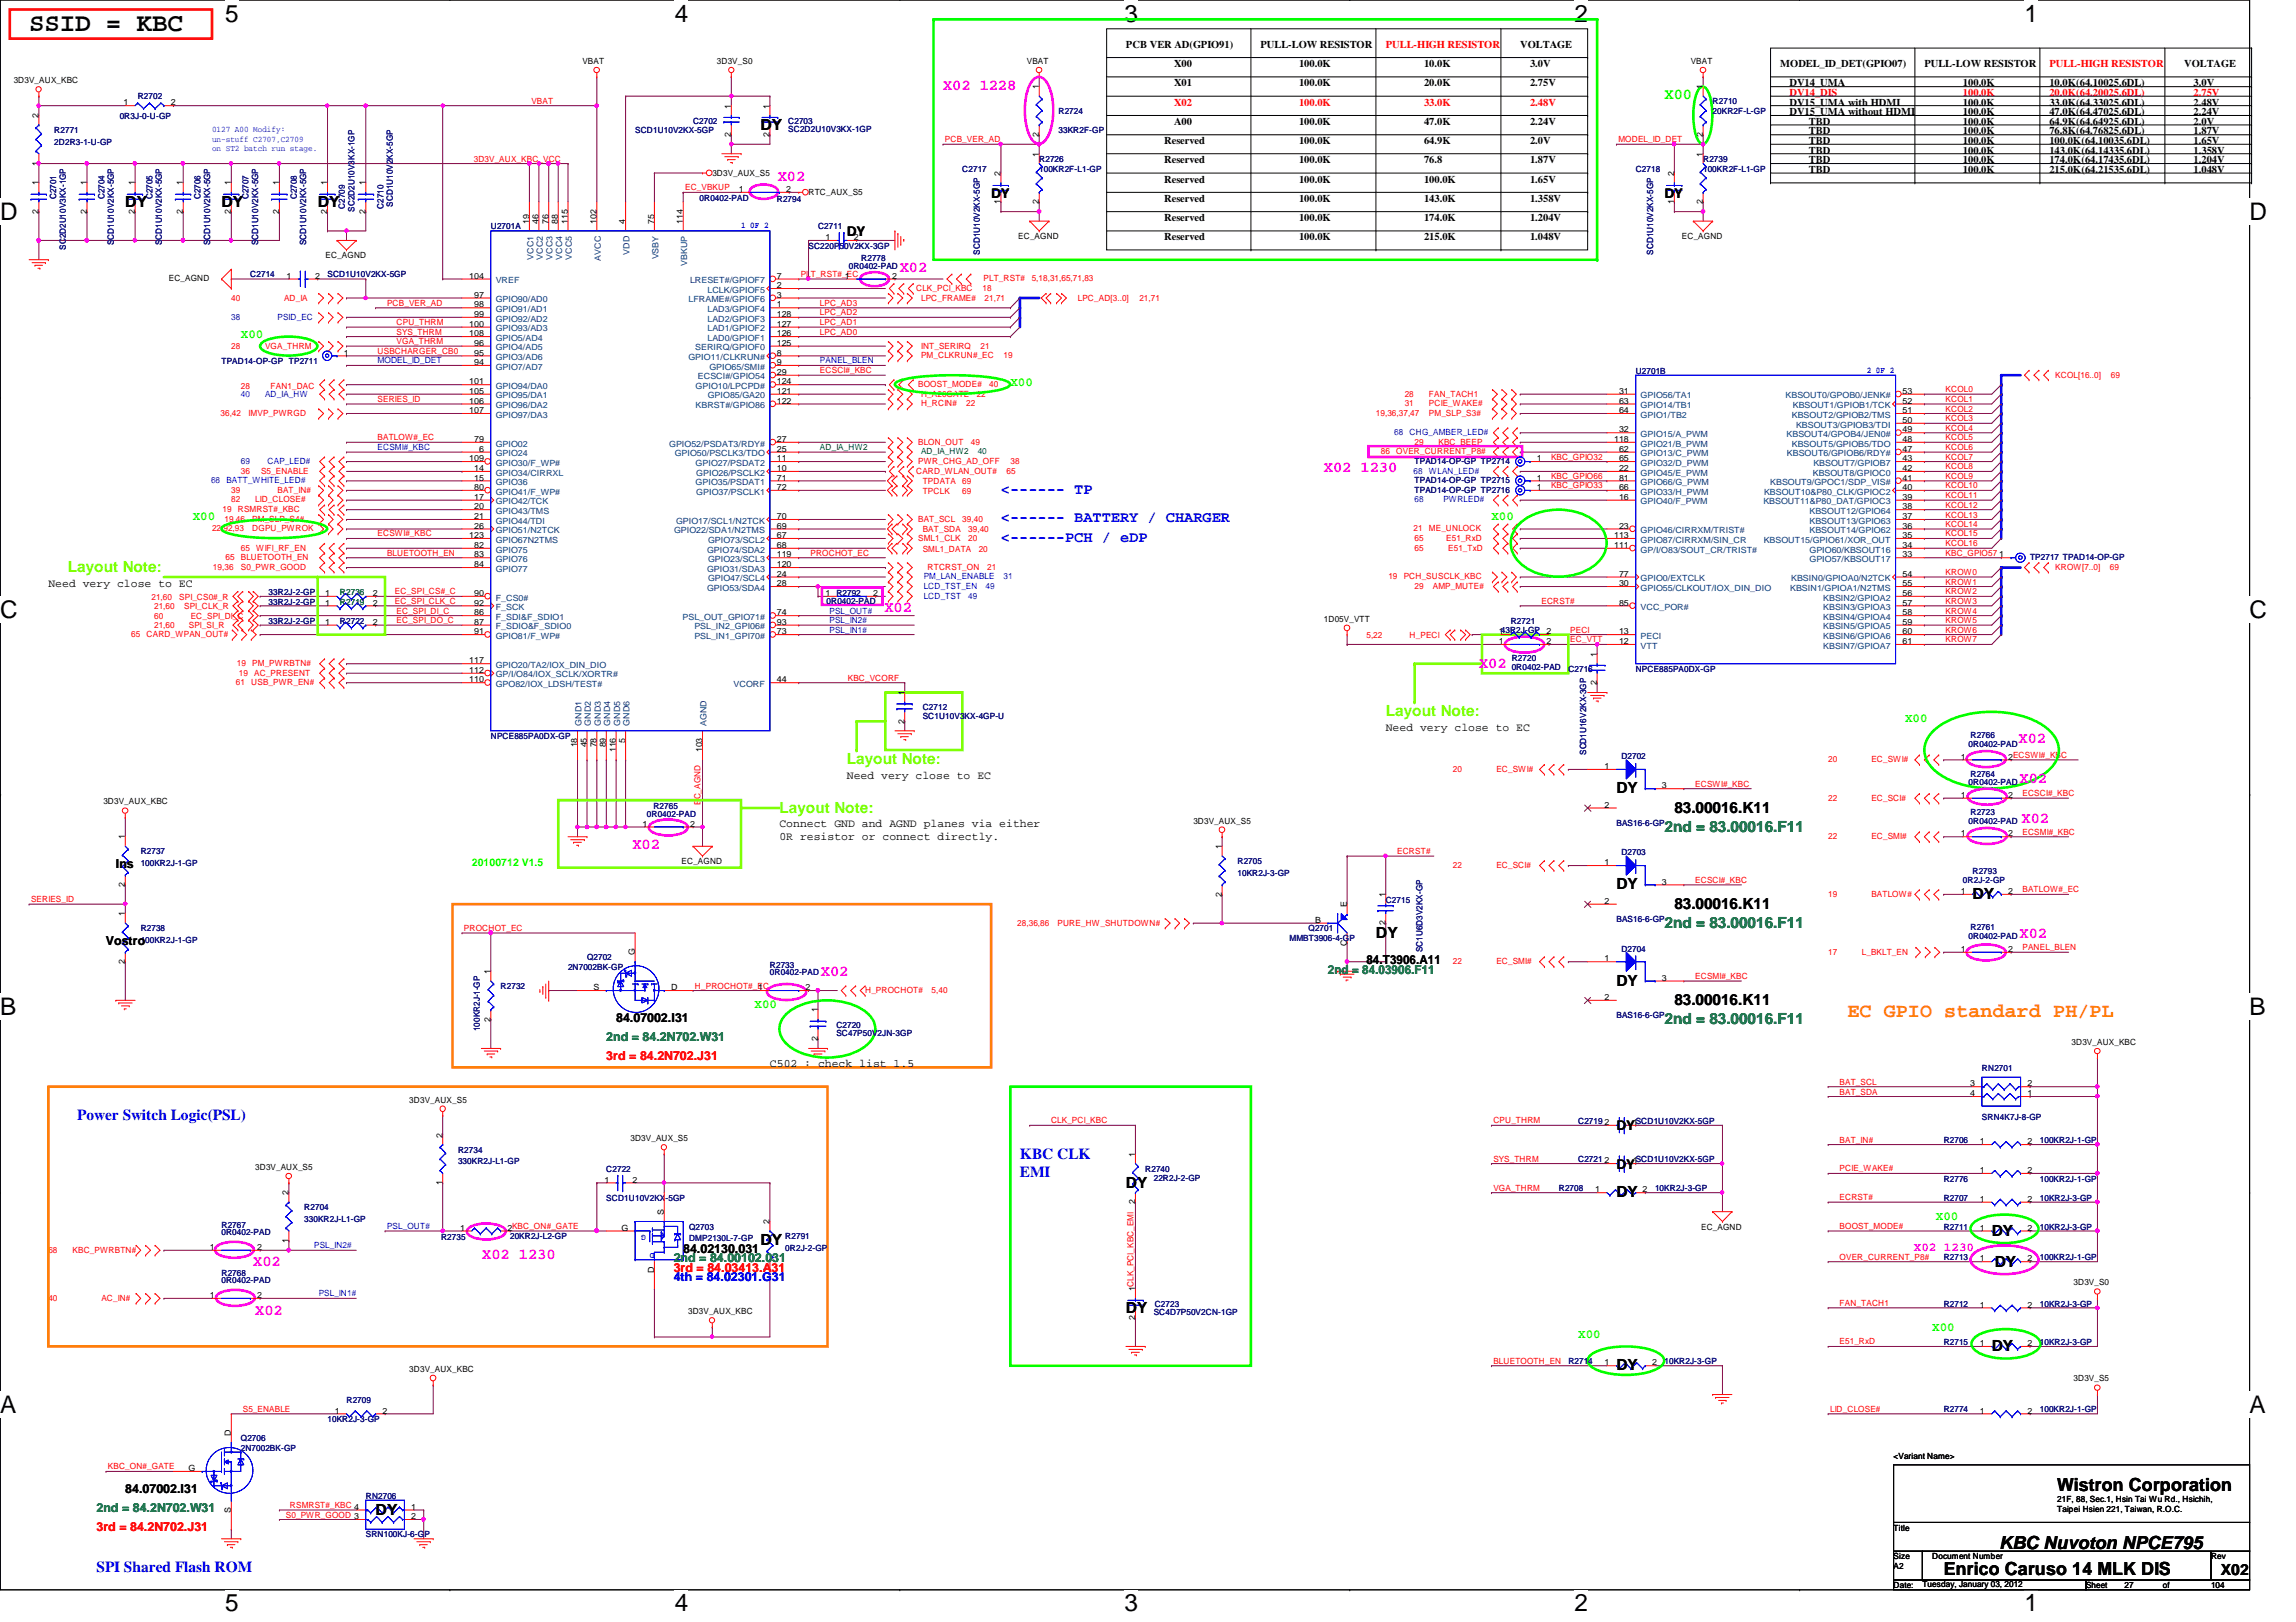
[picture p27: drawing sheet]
<svg xmlns="http://www.w3.org/2000/svg" width="297mm" height="210mm" viewBox="0 0 297 210" stroke-linecap="round" stroke-linejoin="round" font-family="sans-serif">
<defs><g id="words">
<text font-size="3.3" x="3.8" y="4">SSID = KBC</text>
<g font-size="3.1">
<text x="29.1" y="2.8">5</text>
<text x="87.3" y="2.8">4</text>
<text x="145.5" y="2.8">3</text>
<text x="203.7" y="2.8">2</text>
<text x="261.9" y="2.8">1</text>
<text x="0" y="28.5">D</text>
<text x="291" y="28.5">D</text>
<text x="0" y="79.9">C</text>
<text x="291" y="79.9">C</text>
<text x="0" y="131.4">B</text>
<text x="291" y="131.4">B</text>
<text x="0" y="182.8">A</text>
<text x="291" y="182.8">A</text>
<text x="29.1" y="208.5">5</text>
<text x="87.3" y="208.5">4</text>
<text x="145.5" y="208.5">3</text>
<text x="203.7" y="208.5">2</text>
<text x="261.9" y="208.5">1</text>
</g>
<text font-size="2.6" fill="#ff8000" x="239" y="131.6">EC GPIO standard PH/PL</text>
<g font-size="2.3">
<text x="266.1" y="193">Wistron Corporation</text>
<text x="251.5" y="203.8">Enrico Caruso 14 MLK DIS</text>
<text x="258.7" y="200.4">KBC Nuvoton NPCE795</text>
</g>
<g font-size="2" fill="#f0f">
<text x="122" y="11.6">X02 1228</text>
<text x="100.6" y="23.5">X02</text>
<text x="116.4" y="35.1">X02</text>
<text x="171.3" y="61.1">X02 1230</text>
<text x="114.4" y="79.2">X02</text>
<text x="191.3" y="86.4">X02</text>
<text x="261.2" y="96.1">X02</text>
<text x="261.3" y="101.3">X02</text>
<text x="261.5" y="106.6">X02</text>
<text x="81.8" y="109.8">X02</text>
<text x="261.3" y="121.4">X02</text>
<text x="106.2" y="126.4">X02</text>
<text x="32.8" y="163.8">X02</text>
<text x="62.4" y="162.9">X02 1230</text>
<text x="33" y="170.2">X02</text>
</g>
<g font-size="2">
<text x="98.4" y="16.8">DY</text>
<text x="16.2" y="26.8">DY</text>
<text x="28.7" y="26.8">DY</text>
<text x="41.1" y="26.8">DY</text>
<text x="128.2" y="25.6">DY</text>
<text x="215.3" y="25.6">DY</text>
<text x="109.6" y="30.5">DY</text>
<text x="209.1" y="102.7">DY</text>
<text x="216.6" y="105.2">83.00016.K11</text>
<text x="209.1" y="115.1">DY</text>
<text x="216.6" y="117.6">83.00016.K11</text>
<text x="255.2" y="116.4">DY</text>
<text x="178" y="121.3">DY</text>
<text x="209.1" y="127.6">DY</text>
<text x="216.6" y="130">83.00016.K11</text>
<text x="209.1" y="146.3">DY</text>
<text x="145.7" y="153.7">DY</text>
<text x="209.1" y="154.9">DY</text>
<text x="209.1" y="151.3">DY</text>
<text x="98.4" y="161.2">DY</text>
<text x="257.7" y="159.9">DY</text>
<text x="258.1" y="163.9">DY</text>
<text x="145.7" y="169.9">DY</text>
<text x="209.1" y="177.3">DY</text>
<text x="257.7" y="174.9">DY</text>
<text x="48.6" y="196">DY</text>
<text x="287.3" y="203.9">X02</text>
</g>
<text font-size="2" fill="#0f0" x="215.3" y="12.9">X00</text>
<g font-size="2" fill="#00f">
<text x="129.5" y="63.9">&lt;------ TP</text>
<text x="129.5" y="70.1">&lt;------PCH / eDP</text>
<text x="129.5" y="67.6">&lt;------ BATTERY / CHARGER</text>
<text x="10" y="144.9">Power Switch Logic(PSL)</text>
<text x="131.9" y="149.9">KBC CLK</text>
<text x="131.9" y="152.3">EMI</text>
<text x="12.5" y="203.5">SPI Shared Flash ROM</text>
</g>
<g font-size="2" fill="#80ff00">
<text x="8.8" y="74">Layout Note:</text>
<text x="179.3" y="92.7">Layout Note:</text>
<text x="109.6" y="98.9">Layout Note:</text>
<text x="100.8" y="105.2">Layout Note:</text>
</g>
<g font-size="2" fill="#008000">
<text x="215.3" y="107.7">2nd = 83.00016.F11</text>
<text x="215.3" y="120.1">2nd = 83.00016.F11</text>
<text x="215.3" y="132.5">2nd = 83.00016.F11</text>
</g>
<g font-size="1.6" fill="#0f0">
<text x="31.2" y="43.7">X00</text>
<text x="130.7" y="49.9">X00</text>
<text x="24.9" y="67.3">X00</text>
<text x="193" y="67.3">X00</text>
<text x="246.5" y="93.5">X00</text>
<text x="97.6" y="130.4">X00</text>
<text x="250.4" y="157.8">X00</text>
<text x="204.2" y="173.1">X00</text>
<text x="250" y="172.3">X00</text>
</g>
<g font-size="1.6">
<text x="15" y="112.3">Ins</text>
<text x="13.7" y="122.3">Vostro</text>
<text x="176.8" y="124.8">84.T3906.A11</text>
<text x="79.7" y="132.2">84.07002.I31</text>
<text x="88.4" y="162.1">84.02130.031</text>
<text x="16.2" y="193.2">84.07002.I31</text>
</g>
<g font-size="1.6" fill="#008000">
<text x="171.8" y="126">2nd = 84.03906.F11</text>
<text x="78.4" y="134.7">2nd = 84.2N702.W31</text>
<text x="87.2" y="163.3">2nd = 84.00102.031</text>
<text x="12.5" y="195.7">2nd = 84.2N702.W31</text>
</g>
<g font-size="1.6" fill="#f00">
<text x="78.4" y="137.2">3rd = 84.2N702.J31</text>
<text x="87.2" y="164.5">3rd = 84.03413.A31</text>
<text x="12.5" y="198.2">3rd = 84.2N702.J31</text>
</g>
<text font-size="1.6" fill="#f0f" x="247.6" y="161.9">X02 1230</text>
<text font-size="1.6" fill="#00f" x="87.2" y="165.8">4th = 84.02301.G31</text>
<g font-size="1.5">
<text x="6.3" y="75.9">Need very close to EC</text>
<text x="179.3" y="94.6">Need very close to EC</text>
<text x="109.6" y="100.8">Need very close to EC</text>
<text x="100.8" y="107">Connect GND and AGND planes via either</text>
<text x="100.8" y="108.7">0R resistor or connect directly.</text>
<text x="99.6" y="138.1">C502 : check list 1.5</text>
</g>
<g font-size="1.4">
<text x="145.7" y="6.2">PCB VER AD(GPIO91)</text>
<text x="151.9" y="8.7">X00</text>
<text x="151.9" y="11.2">X01</text>
<text x="163.1" y="6.2">PULL-LOW RESISTOR</text>
<text x="168.1" y="8.7">100.0K</text>
<text x="168.1" y="11.2">100.0K</text>
<text x="184.2" y="8.7">10.0K</text>
<text x="184.2" y="11.2">20.0K</text>
<text x="196.7" y="6.2">VOLTAGE</text>
<text x="197.9" y="8.7">3.0V</text>
<text x="197.9" y="11.2">2.75V</text>
<text x="230.3" y="8.7">MODEL_ID_DET(GPIO07)</text>
<text x="231.5" y="11.2">DV14_UMA</text>
<text x="249" y="8.7">PULL-LOW RESISTOR</text>
<text x="254" y="11.2">100.0K</text>
<text x="265.1" y="11.2">10.0K(64.10025.6DL)</text>
<text x="282.6" y="8.7">VOLTAGE</text>
<text x="283.8" y="11.2">3.0V</text>
<text x="151.9" y="16.2">A00</text>
<text x="168.1" y="16.2">100.0K</text>
<text x="184.2" y="16.2">47.0K</text>
<text x="197.9" y="16.2">2.24V</text>
<text x="231.5" y="14.9">DV15_UMA without HDMI</text>
<text x="231.5" y="13.7">DV15_UMA with HDMI</text>
<text x="234" y="16.2">TBD</text>
<text x="234" y="17.4">TBD</text>
<text x="254" y="13.7">100.0K</text>
<text x="254" y="14.9">100.0K</text>
<text x="254" y="16.2">100.0K</text>
<text x="254" y="17.4">100.0K</text>
<text x="265.1" y="14.9">47.0K(64.47025.6DL)</text>
<text x="265.1" y="17.4">76.8K(64.76825.6DL)</text>
<text x="265.1" y="13.7">33.0K(64.33025.6DL)</text>
<text x="265.1" y="16.2">64.9K(64.64925.6DL)</text>
<text x="283.8" y="13.7">2.48V</text>
<text x="283.8" y="14.9">2.24V</text>
<text x="283.8" y="16.2">2.0V</text>
<text x="283.8" y="17.4">1.87V</text>
<text x="150.6" y="21.1">Reserved</text>
<text x="150.6" y="23.6">Reserved</text>
<text x="150.6" y="18.7">Reserved</text>
<text x="168.1" y="18.7">100.0K</text>
<text x="168.1" y="21.1">100.0K</text>
<text x="168.1" y="23.6">100.0K</text>
<text x="184.2" y="18.7">64.9K</text>
<text x="184.2" y="21.1">76.8</text>
<text x="184.2" y="23.6">100.0K</text>
<text x="197.9" y="23.6">1.65V</text>
<text x="197.9" y="18.7">2.0V</text>
<text x="197.9" y="21.1">1.87V</text>
<text x="234" y="18.7">TBD</text>
<text x="234" y="19.9">TBD</text>
<text x="234" y="21.1">TBD</text>
<text x="234" y="22.4">TBD</text>
<text x="254" y="19.9">100.0K</text>
<text x="254" y="21.1">100.0K</text>
<text x="254" y="18.7">100.0K</text>
<text x="254" y="22.4">100.0K</text>
<text x="265.1" y="19.9">143.0K(64.14335.6DL)</text>
<text x="265.1" y="21.1">174.0K(64.17435.6DL)</text>
<text x="265.1" y="18.7">100.0K(64.10035.6DL)</text>
<text x="265.1" y="22.4">215.0K(64.21535.6DL)</text>
<text x="283.8" y="19.9">1.358V</text>
<text x="283.8" y="18.7">1.65V</text>
<text x="283.8" y="21.1">1.204V</text>
<text x="283.8" y="22.4">1.048V</text>
<text x="150.6" y="26.1">Reserved</text>
<text x="150.6" y="28.6">Reserved</text>
<text x="168.1" y="26.1">100.0K</text>
<text x="168.1" y="28.6">100.0K</text>
<text x="184.2" y="26.1">143.0K</text>
<text x="184.2" y="28.6">174.0K</text>
<text x="197.9" y="26.1">1.358V</text>
<text x="197.9" y="28.6">1.204V</text>
<text x="150.6" y="31.1">Reserved</text>
<text x="168.1" y="31.1">100.0K</text>
<text x="184.2" y="31.1">215.0K</text>
<text x="197.9" y="31.1">1.048V</text>
</g>
<g font-size="1.4" fill="#f00">
<text x="179.3" y="6.2">PULL-HIGH RESISTOR</text>
<text x="265.1" y="8.7">PULL-HIGH RESISTOR</text>
<text x="151.9" y="13.7">X02</text>
<text x="168.1" y="13.7">100.0K</text>
<text x="184.2" y="13.7">33.0K</text>
<text x="197.9" y="13.7">2.48V</text>
<text x="231.5" y="12.4">DV14_DIS</text>
<text x="254" y="12.4">100.0K</text>
<text x="265.1" y="12.4">20.0K(64.20025.6DL)</text>
<text x="283.8" y="12.4">2.75V</text>
</g>
<text font-size="1.4" fill="#0f0" x="61" y="112.1">20100712 V1.5</text>
<g font-size="1.1">
<text x="1.8" y="10.8">3D3V_AUX_KBC</text>
<text x="75.4" y="8.3">VBAT</text>
<text x="92.7" y="8.3">3D3V_S0</text>
<text x="132.8" y="8.3">VBAT</text>
<text x="134.4" y="11.6" transform="rotate(-90 134.4 11.6)">1</text>
<text x="218.7" y="8.3">VBAT</text>
<text x="220.3" y="11.6" transform="rotate(-90 220.3 11.6)">1</text>
<text x="5" y="15.3" transform="rotate(-90 5 15.3)">2</text>
<text x="16" y="13.6">1</text>
<text x="22.1" y="13.6">2</text>
<text x="94.6" y="17.7" transform="rotate(-90 94.6 17.7)">2</text>
<text x="94.6" y="14.1" transform="rotate(-90 94.6 14.1)">1</text>
<text x="99.6" y="17.7" transform="rotate(-90 99.6 17.7)">2</text>
<text x="99.6" y="14.1" transform="rotate(-90 99.6 14.1)">1</text>
<text x="134.4" y="17.7" transform="rotate(-90 134.4 17.7)">2</text>
<text x="220.3" y="17.7" transform="rotate(-90 220.3 17.7)">2</text>
<text x="5" y="21.4" transform="rotate(-90 5 21.4)">1</text>
<text x="92.2" y="22.7">3D3V_AUX_S5</text>
<text x="129.5" y="22.8" transform="rotate(-90 129.5 22.8)">2</text>
<text x="134.4" y="20.3" transform="rotate(-90 134.4 20.3)">1</text>
<text x="216.6" y="22.8" transform="rotate(-90 216.6 22.8)">2</text>
<text x="220.3" y="20.3" transform="rotate(-90 220.3 20.3)">1</text>
<text x="5" y="27.6" transform="rotate(-90 5 27.6)">2</text>
<text x="5" y="24" transform="rotate(-90 5 24)">1</text>
<text x="11.2" y="27.6" transform="rotate(-90 11.2 27.6)">2</text>
<text x="11.2" y="24" transform="rotate(-90 11.2 24)">1</text>
<text x="17.4" y="27.6" transform="rotate(-90 17.4 27.6)">2</text>
<text x="17.4" y="24" transform="rotate(-90 17.4 24)">1</text>
<text x="23.7" y="27.6" transform="rotate(-90 23.7 27.6)">2</text>
<text x="23.7" y="24" transform="rotate(-90 23.7 24)">1</text>
<text x="29.9" y="27.6" transform="rotate(-90 29.9 27.6)">2</text>
<text x="29.9" y="24" transform="rotate(-90 29.9 24)">1</text>
<text x="36.1" y="27.6" transform="rotate(-90 36.1 27.6)">2</text>
<text x="36.1" y="24" transform="rotate(-90 36.1 24)">1</text>
<text x="42.3" y="27.6" transform="rotate(-90 42.3 27.6)">2</text>
<text x="42.3" y="24" transform="rotate(-90 42.3 24)">1</text>
<text x="47.3" y="27.6" transform="rotate(-90 47.3 27.6)">2</text>
<text x="47.3" y="24" transform="rotate(-90 47.3 24)">1</text>
<text x="68.4" y="29" transform="rotate(-90 68.4 29)">19</text>
<text x="69.7" y="29" transform="rotate(-90 69.7 29)">46</text>
<text x="70.9" y="29" transform="rotate(-90 70.9 29)">76</text>
<text x="72.2" y="29" transform="rotate(-90 72.2 29)">88</text>
<text x="73.4" y="29" transform="rotate(-90 73.4 29)">115</text>
<text x="77.2" y="29" transform="rotate(-90 77.2 29)">102</text>
<text x="80.9" y="29" transform="rotate(-90 80.9 29)">4</text>
<text x="84.6" y="29" transform="rotate(-90 84.6 29)">75</text>
<text x="88.3" y="29" transform="rotate(-90 88.3 29)">114</text>
<text x="95.6" y="24.8">1</text>
<text x="101.7" y="24.8">2</text>
<text x="104.6" y="25.2">RTC_AUX_S5</text>
<text x="129.5" y="26.4" transform="rotate(-90 129.5 26.4)">1</text>
<text x="134.4" y="26.4" transform="rotate(-90 134.4 26.4)">2</text>
<text x="216.6" y="26.4" transform="rotate(-90 216.6 26.4)">1</text>
<text x="220.3" y="26.4" transform="rotate(-90 220.3 26.4)">2</text>
<text x="42.1" y="33.4">EC_AGND</text>
<text x="106.8" y="31.1">1</text>
<text x="110.4" y="31.1">2</text>
<text x="131.7" y="30.9">EC_AGND</text>
<text x="217.6" y="30.9">EC_AGND</text>
<text x="21.8" y="36.4">EC_AGND</text>
<text x="37.1" y="36.1">1</text>
<text x="40.8" y="36.1">2</text>
<text x="60.7" y="36.1">104</text>
<text x="61.3" y="38.5">97</text>
<text x="61.3" y="39.8">98</text>
<text x="61.3" y="41">99</text>
<text x="100.5" y="39.8">1</text>
<text x="100.5" y="41">128</text>
<text x="100.5" y="38.5">3</text>
<text x="100.5" y="37.3">2</text>
<text x="100.5" y="36.1">7</text>
<text x="109.3" y="36.1">1</text>
<text x="115.4" y="36.1">2</text>
<text x="44.5" y="46">1</text>
<text x="60.7" y="42.3">100</text>
<text x="60.7" y="43.5">108</text>
<text x="61.3" y="47.2">94</text>
<text x="61.3" y="46">95</text>
<text x="61.3" y="44.7">96</text>
<text x="100.5" y="46">8</text>
<text x="100.5" y="42.3">127</text>
<text x="100.5" y="43.5">126</text>
<text x="100.5" y="44.7">125</text>
<text x="100.5" y="47.2">9</text>
<text x="60.7" y="49.7">101</text>
<text x="60.7" y="51">105</text>
<text x="60.7" y="52.2">106</text>
<text x="60.7" y="53.5">107</text>
<text x="100.5" y="51">121</text>
<text x="100.5" y="52.2">122</text>
<text x="100.5" y="48.5">29</text>
<text x="100.5" y="49.7">124</text>
<text x="209.5" y="51">31</text>
<text x="209.5" y="52.2">63</text>
<text x="209.5" y="53.5">64</text>
<text x="246.1" y="51">53</text>
<text x="246.1" y="52.2">52</text>
<text x="246.1" y="53.5">51</text>
<text x="60.7" y="59.7">109</text>
<text x="61.3" y="57.2">79</text>
<text x="62" y="58.5">6</text>
<text x="100.5" y="59.7">11</text>
<text x="100.5" y="58.5">25</text>
<text x="100.5" y="57.2">27</text>
<text x="198.8" y="59.7">1</text>
<text x="208.8" y="57.2">118</text>
<text x="209.5" y="56">32</text>
<text x="209.5" y="58.5">62</text>
<text x="209.5" y="59.7">65</text>
<text x="246.1" y="54.7">50</text>
<text x="246.1" y="56">49</text>
<text x="246.1" y="57.2">48</text>
<text x="246.1" y="58.5">47</text>
<text x="246.1" y="59.7">43</text>
<text x="61.3" y="64.7">17</text>
<text x="61.3" y="65.9">20</text>
<text x="61.3" y="61">14</text>
<text x="61.3" y="63.4">80</text>
<text x="61.3" y="62.2">15</text>
<text x="100.5" y="63.4">72</text>
<text x="100.5" y="61">10</text>
<text x="100.5" y="62.2">71</text>
<text x="198.8" y="63.4">1</text>
<text x="198.8" y="62.2">1</text>
<text x="209.5" y="62.2">81</text>
<text x="209.5" y="63.4">66</text>
<text x="209.5" y="61">22</text>
<text x="209.5" y="64.7">16</text>
<text x="246.1" y="61">42</text>
<text x="246.1" y="62.2">41</text>
<text x="246.1" y="63.4">40</text>
<text x="246.1" y="64.7">39</text>
<text x="246.1" y="65.9">38</text>
<text x="60.7" y="69.6">123</text>
<text x="61.3" y="67.2">21</text>
<text x="61.3" y="70.9">82</text>
<text x="61.3" y="68.4">26</text>
<text x="100.5" y="67.2">70</text>
<text x="100.5" y="69.6">67</text>
<text x="100.5" y="68.4">69</text>
<text x="100.5" y="70.9">68</text>
<text x="208.8" y="69.6">113</text>
<text x="208.8" y="70.9">111</text>
<text x="209.5" y="68.4">23</text>
<text x="246.1" y="67.2">37</text>
<text x="246.1" y="68.4">36</text>
<text x="246.1" y="69.6">35</text>
<text x="246.1" y="70.9">34</text>
<text x="42.1" y="77.1">1</text>
<text x="48.2" y="77.1">2</text>
<text x="61.3" y="77.1">90</text>
<text x="61.3" y="72.1">83</text>
<text x="61.3" y="73.4">84</text>
<text x="100.5" y="72.1">119</text>
<text x="100.5" y="73.4">120</text>
<text x="100.5" y="74.6">24</text>
<text x="100.5" y="75.9">28</text>
<text x="106.8" y="77.1">1 R2792</text>
<text x="112.9" y="77.1">2</text>
<text x="209.5" y="74.6">77</text>
<text x="209.5" y="75.9">30</text>
<text x="246.1" y="72.1">33</text>
<text x="246.1" y="74.6">54</text>
<text x="246.1" y="75.9">55</text>
<text x="246.1" y="77.1">56</text>
<text x="258.7" y="72.1">1</text>
<text x="42.1" y="80.9">1</text>
<text x="42.1" y="78.4">1</text>
<text x="48.2" y="80.9">2</text>
<text x="48.2" y="78.4">2</text>
<text x="61.3" y="79.6">86</text>
<text x="61.3" y="80.9">87</text>
<text x="61.3" y="78.4">92</text>
<text x="61.3" y="82.1">91</text>
<text x="100.5" y="82.1">73</text>
<text x="100.5" y="79.6">74</text>
<text x="100.5" y="80.9">93</text>
<text x="171.3" y="80.5">1D05V_VTT</text>
<text x="193.9" y="83.4">1</text>
<text x="193.9" y="82.1">143R2J-GP</text>
<text x="200.1" y="83.4">2</text>
<text x="200.1" y="82.1">2</text>
<text x="209.5" y="78.4">85</text>
<text x="209.5" y="82.1">13</text>
<text x="209.5" y="83.4">12</text>
<text x="246.1" y="78.4">57</text>
<text x="246.1" y="79.6">58</text>
<text x="246.1" y="80.9">59</text>
<text x="246.1" y="82.1">60</text>
<text x="246.1" y="83.4">61</text>
<text x="60.7" y="88.3">110</text>
<text x="60.7" y="87.1">112</text>
<text x="60.7" y="85.9">117</text>
<text x="100.5" y="88.3">44</text>
<text x="117" y="90" transform="rotate(-90 117 90)">1</text>
<text x="206.6" y="88.6" transform="rotate(-90 206.6 88.6)">2</text>
<text x="206.6" y="85" transform="rotate(-90 206.6 85)">1</text>
<text x="117" y="93.6" transform="rotate(-90 117 93.6)">2</text>
<text x="74.7" y="96.7" transform="rotate(-90 74.7 96.7)">18</text>
<text x="75.9" y="96.7" transform="rotate(-90 75.9 96.7)">45</text>
<text x="77.2" y="96.7" transform="rotate(-90 77.2 96.7)">78</text>
<text x="78.4" y="96.7" transform="rotate(-90 78.4 96.7)">89</text>
<text x="79.7" y="97.4" transform="rotate(-90 79.7 97.4)">116</text>
<text x="80.9" y="96.1" transform="rotate(-90 80.9 96.1)">5</text>
<text x="90.8" y="97.4" transform="rotate(-90 90.8 97.4)">103</text>
<text x="207.6" y="99.5">1</text>
<text x="253.7" y="98.3">1</text>
<text x="259.8" y="98.3">2ECSWI#_KBC</text>
<text x="13.4" y="104.1">3D3V_AUX_KBC</text>
<text x="83.1" y="107">1</text>
<text x="89.3" y="107">2</text>
<text x="154.4" y="106.6">3D3V_AUX_S5</text>
<text x="207.6" y="104.5">2</text>
<text x="215" y="102">3</text>
<text x="253.7" y="103.3">1</text>
<text x="259.8" y="103.3">2</text>
<text x="16.2" y="108.6" transform="rotate(-90 16.2 108.6)">1</text>
<text x="88.2" y="111.8">EC_AGND</text>
<text x="158.1" y="109.9" transform="rotate(-90 158.1 109.9)">1</text>
<text x="207.6" y="112">1</text>
<text x="253.7" y="108.2">1</text>
<text x="259.8" y="108.2">2</text>
<text x="16.2" y="118.6" transform="rotate(-90 16.2 118.6)">1</text>
<text x="16.2" y="114.8" transform="rotate(-90 16.2 114.8)">2</text>
<text x="158.1" y="116" transform="rotate(-90 158.1 116)">2</text>
<text x="170.1" y="119.4">B</text>
<text x="174.2" y="117.3" transform="rotate(-90 174.2 117.3)">E</text>
<text x="179.2" y="119.8" transform="rotate(-90 179.2 119.8)">2</text>
<text x="179.2" y="116.1" transform="rotate(-90 179.2 116.1)">1</text>
<text x="207.6" y="117">2</text>
<text x="215" y="114.5">3</text>
<text x="253.7" y="115.7">1</text>
<text x="259.8" y="115.7">2</text>
<text x="16.2" y="124.8" transform="rotate(-90 16.2 124.8)">2</text>
<text x="82.1" y="123.6" transform="rotate(-90 82.1 123.6)">G</text>
<text x="174.2" y="122.5" transform="rotate(-90 174.2 122.5)">C</text>
<text x="207.6" y="124.4">1</text>
<text x="253.7" y="123.2">1</text>
<text x="259.8" y="123.2">2</text>
<text x="63.5" y="126.1" transform="rotate(-90 63.5 126.1)">1</text>
<text x="76.8" y="128.1">S</text>
<text x="86.8" y="128.1">D</text>
<text x="98.1" y="128.1">1</text>
<text x="104.2" y="128.1">2</text>
<text x="105.8" y="131" transform="rotate(-90 105.8 131)">1</text>
<text x="207.6" y="129.4">2</text>
<text x="215" y="126.9">3</text>
<text x="63.5" y="132.2" transform="rotate(-90 63.5 132.2)">2</text>
<text x="105.8" y="134.7" transform="rotate(-90 105.8 134.7)">2</text>
<text x="268" y="135.2">3D3V_AUX_KBC</text>
<text x="53" y="142.7">3D3V_AUX_S5</text>
<text x="254.9" y="140.6">3</text>
<text x="254.9" y="141.9">4</text>
<text x="262.3" y="141.9">1</text>
<text x="262.3" y="140.6">2</text>
<text x="57.2" y="147.2" transform="rotate(-90 57.2 147.2)">2</text>
<text x="81.6" y="147.7">3D3V_AUX_S5</text>
<text x="146.9" y="149.7" transform="rotate(-90 146.9 149.7)">1</text>
<text x="207.6" y="145.6">2</text>
<text x="211.3" y="145.6">1SCD1U10V2KX-5GP</text>
<text x="256.2" y="148.1">1</text>
<text x="262.3" y="148.1">2</text>
<text x="33" y="151.4">3D3V_AUX_S5</text>
<text x="37.3" y="154.7" transform="rotate(-90 37.3 154.7)">2</text>
<text x="57.2" y="153.4" transform="rotate(-90 57.2 153.4)">1</text>
<text x="78.2" y="153">1</text>
<text x="81.8" y="153">2</text>
<text x="146.9" y="155.9" transform="rotate(-90 146.9 155.9)">2</text>
<text x="206.4" y="154.3">1</text>
<text x="207.6" y="150.5">2</text>
<text x="211.3" y="150.5">1SCD1U10V2KX-5GP</text>
<text x="212.5" y="154.3">2</text>
<text x="256.2" y="155.5">1</text>
<text x="256.2" y="151.8">1</text>
<text x="262.3" y="155.5">2</text>
<text x="262.3" y="151.8">2</text>
<text x="27.1" y="161.8">1</text>
<text x="33.3" y="161.8">2</text>
<text x="37.3" y="160.8" transform="rotate(-90 37.3 160.8)">1</text>
<text x="59.5" y="159.3">1</text>
<text x="65.7" y="159.3">2KBC_ON#_GATE</text>
<text x="80.4" y="159.3">G</text>
<text x="85.9" y="157.2" transform="rotate(-90 85.9 157.2)">S</text>
<text x="99.6" y="158.4" transform="rotate(-90 99.6 158.4)">2</text>
<text x="220.1" y="159.1">EC_AGND</text>
<text x="256.2" y="159.3">1</text>
<text x="262.3" y="159.3">2</text>
<text x="27.1" y="168">1</text>
<text x="33.3" y="168">2</text>
<text x="84.6" y="164.8" transform="rotate(-90 84.6 164.8)">D</text>
<text x="99.6" y="164.5" transform="rotate(-90 99.6 164.5)">1</text>
<text x="146.9" y="167.1" transform="rotate(-90 146.9 167.1)">1CLK_PCI_KBC_EMI</text>
<text x="256.2" y="163.2">1</text>
<text x="262.3" y="163.2">2</text>
<text x="268.3" y="166.3">3D3V_S0</text>
<text x="89" y="170.1">3D3V_AUX_KBC</text>
<text x="146.9" y="170.8" transform="rotate(-90 146.9 170.8)">2</text>
<text x="256.2" y="169.2">1</text>
<text x="262.3" y="169.2">2</text>
<text x="53" y="177.5">3D3V_AUX_KBC</text>
<text x="207.6" y="176.7">1</text>
<text x="213.7" y="176.7">2</text>
<text x="256.2" y="174.2">1</text>
<text x="262.3" y="174.2">2</text>
<text x="268.3" y="178.8">3D3V_S5</text>
<text x="29.9" y="185.8" transform="rotate(-90 29.9 185.8)">D</text>
<text x="43.3" y="182.9">1</text>
<text x="49.5" y="182.9">2</text>
<text x="256.2" y="182.9">1</text>
<text x="262.3" y="182.9">2</text>
<text x="24.4" y="190.4">G</text>
<text x="245" y="188.8">&lt;Variant Name&gt;</text>
<text x="29.9" y="195.8" transform="rotate(-90 29.9 195.8)">S</text>
<text x="53.2" y="195.4">1</text>
<text x="53.2" y="196.6">2</text>
<text x="266.1" y="194.4">21F, 88, Sec.1, Hsin Tai Wu Rd., Hsichih,</text>
<text x="266.1" y="195.7">Taipei Hsien 221, Taiwan, R.O.C.</text>
<text x="245" y="198.1">Title</text>
<text x="245" y="201.8">Size</text>
<text x="245" y="203.1">A2</text>
<text x="250" y="201.8">Document Number</text>
<text x="286" y="201.8">Rev</text>
<text x="245" y="205.5">Date:</text>
<text x="248.7" y="205.3">Tuesday, January 03, 2012</text>
<text x="269.9" y="205.5">Sheet</text>
<text x="274.9" y="205.5">27</text>
<text x="279.8" y="205.5">of</text>
<text x="286" y="205.5">104</text>
</g>
<g font-size="1.1" fill="#000080">
<text x="7" y="17.2">R2771</text>
<text x="15.5" y="15.4">0R3J-0-U-GP</text>
<text x="17.8" y="12.9">R2702</text>
<text x="82.2" y="17.2">SCD1U10V2KX-5GP</text>
<text x="89.7" y="16">C2702</text>
<text x="102" y="16">C2703</text>
<text x="102" y="17.1">SC2D2U10V3KX-1GP</text>
<text x="136.9" y="14.7">R2724</text>
<text x="136.9" y="17.2">33KR2F-GP</text>
<text x="221.6" y="13.5">R2710</text>
<text x="221.6" y="14.7">20KR2F-L-GP</text>
<text x="7" y="18.7">2D2R3-1-U-GP</text>
<text x="124.5" y="22.2">C2717</text>
<text x="134.4" y="21">R2726</text>
<text x="134.4" y="22.2">100KR2F-L1-GP</text>
<text x="211.6" y="22.2">C2718</text>
<text x="220.3" y="21">R2739</text>
<text x="220.3" y="22.2">100KR2F-L1-GP</text>
<text x="7.3" y="25.8" transform="rotate(-90 7.3 25.8)">C2701</text>
<text x="13.5" y="25.8" transform="rotate(-90 13.5 25.8)">C2704</text>
<text x="19.7" y="25.8" transform="rotate(-90 19.7 25.8)">C2705</text>
<text x="25.9" y="25.8" transform="rotate(-90 25.9 25.8)">C2706</text>
<text x="32.2" y="25.8" transform="rotate(-90 32.2 25.8)">C2707</text>
<text x="38.4" y="25.8" transform="rotate(-90 38.4 25.8)">C2708</text>
<text x="44.6" y="27" transform="rotate(-90 44.6 27)">C2709</text>
<text x="45.8" y="27.4" transform="rotate(-90 45.8 27.4)">SC2D2U10V3KX-1GP</text>
<text x="49.6" y="27" transform="rotate(-90 49.6 27)">C2710</text>
<text x="50.8" y="26.8" transform="rotate(-90 50.8 26.8)">SCD1U10V2KX-5GP</text>
<text x="63.5" y="29.7">U2701A</text>
<text x="90.5" y="26">0R0402-PAD</text>
<text x="100.5" y="26.1">R2794</text>
<text x="105.8" y="29.7">C2711</text>
<text x="8.5" y="32.3" transform="rotate(-90 8.5 32.3)">SC2D2U10V3KX-1GP</text>
<text x="14.7" y="31.7" transform="rotate(-90 14.7 31.7)">SCD1U10V2KX-5GP</text>
<text x="21" y="31.7" transform="rotate(-90 21 31.7)">SCD1U10V2KX-5GP</text>
<text x="27.2" y="31.7" transform="rotate(-90 27.2 31.7)">SCD1U10V2KX-5GP</text>
<text x="32.4" y="35.9">C2714</text>
<text x="33.4" y="31.7" transform="rotate(-90 33.4 31.7)">SCD1U10V2KX-5GP</text>
<text x="39.6" y="31.7" transform="rotate(-90 39.6 31.7)">SCD1U10V2KX-5GP</text>
<text x="42.4" y="35.9">SCD1U10V2KX-5GP</text>
<text x="104.6" y="32.2">SC220P50V2KX-3GP</text>
<text x="109.8" y="34.8">0R0402-PAD</text>
<text x="111.4" y="33.8">R2778</text>
<text x="126.7" y="33" transform="rotate(-90 126.7 33)">SCD1U10V2KX-5GP</text>
<text x="213.9" y="33" transform="rotate(-90 213.9 33)">SCD1U10V2KX-5GP</text>
<text x="28.7" y="47.1">TPAD14-OP-GP TP2711</text>
<text x="211.6" y="48.3">U2701B</text>
<text x="183" y="63.8">TPAD14-OP-GP TP2716</text>
<text x="183" y="60.1">TPAD14-OP-GP TP2714</text>
<text x="183" y="62.5">TPAD14-OP-GP TP2715</text>
<text x="34.8" y="77">33R2J-2-GP</text>
<text x="262.6" y="72.5">TP2717 TPAD14-OP-GP</text>
<text x="34.8" y="78.2">33R2J-2-GP</text>
<text x="34.8" y="80.7">33R2J-2-GP</text>
<text x="44" y="80.7">R2722</text>
<text x="106.9" y="78.1">0R0402-PAD</text>
<text x="195.4" y="80.7">R2721</text>
<text x="195.6" y="85.6">R2720</text>
<text x="195.6" y="86.7">0R0402-PAD</text>
<text x="202.9" y="87">C2716</text>
<text x="211.6" y="87">NPCE885PA0DX-GP</text>
<text x="63.5" y="95.6">NPCE885PA0DX-GP</text>
<text x="119.4" y="91.9">C2712</text>
<text x="119.4" y="93">SC1U10V3KX-4GP-U</text>
<text x="254.9" y="95.5">R2766</text>
<text x="205.2" y="97.7" transform="rotate(-90 205.2 97.7)">SCD1U16V2KX-3GP</text>
<text x="209.8" y="98.3">D2702</text>
<text x="254.7" y="96.6">0R0402-PAD</text>
<text x="254.7" y="101.6">0R0402-PAD</text>
<text x="254.9" y="100.5">R2764</text>
<text x="83.7" y="105.7">0R0402-PAD</text>
<text x="84.5" y="104.7">R2765</text>
<text x="209.1" y="106.8">BAS16-6-GP</text>
<text x="254.7" y="106.6">0R0402-PAD</text>
<text x="254.9" y="105.5">R2723</text>
<text x="18.2" y="110.6">R2737</text>
<text x="18.2" y="112.1">100KR2J-1-GP</text>
<text x="160.1" y="111.8">R2705</text>
<text x="160.1" y="113.3">10KR2J-3-GP</text>
<text x="209.8" y="110.7">D2703</text>
<text x="255.2" y="113.1">R2793</text>
<text x="179.3" y="116.8">C2715</text>
<text x="209.1" y="119.3">BAS16-6-GP</text>
<text x="254" y="114.3">0R2J-2-GP</text>
<text x="18.2" y="120.5">R2738</text>
<text x="18.2" y="122">100KR2J-1-GP</text>
<text x="73.5" y="125.5">2N7002BK-GP</text>
<text x="75.9" y="124.3">Q2702</text>
<text x="99.6" y="125.3">R2733</text>
<text x="166.8" y="121.8">MMBT3906-4-GP</text>
<text x="169.3" y="120.5">Q2701</text>
<text x="184" y="123.2" transform="rotate(-90 184 123.2)">SC1U6D3V2KX-GP</text>
<text x="209.8" y="123.1">D2704</text>
<text x="254.7" y="121.5">0R0402-PAD</text>
<text x="254.9" y="120.4">R2761</text>
<text x="64.8" y="128">R2732</text>
<text x="99.6" y="126.2">0R0402-PAD</text>
<text x="209.1" y="131.7">BAS16-6-GP</text>
<text x="62.1" y="133.4" transform="rotate(-90 62.1 133.4)">100KR2J-1-GP</text>
<text x="108.2" y="133">C2720</text>
<text x="108.2" y="134.1">SC47P50V2JN-3GP</text>
<text x="256.4" y="138.6">RN2701</text>
<text x="59.3" y="149.2">R2734</text>
<text x="204.2" y="145.4">C2719</text>
<text x="251.5" y="147.9">R2706</text>
<text x="256.4" y="144.9">SRN4K7J-8-GP</text>
<text x="263.9" y="147.9">100KR2J-1-GP</text>
<text x="59.3" y="150.7">330KR2J-L1-GP</text>
<text x="78.4" y="151.6">C2722</text>
<text x="78.4" y="155.4">SCD1U10V2KX-5GP</text>
<text x="148.2" y="151.6">R2740</text>
<text x="149.3" y="152.8">22R2J-2-GP</text>
<text x="201.7" y="154.1">R2708</text>
<text x="204.2" y="150.4">C2721</text>
<text x="214.1" y="154.1">10KR2J-3-GP</text>
<text x="251.5" y="155.4">R2707</text>
<text x="251.5" y="152.9">R2776</text>
<text x="263.9" y="155.4">10KR2J-3-GP</text>
<text x="263.9" y="152.9">100KR2J-1-GP</text>
<text x="28.7" y="158.9">R2767</text>
<text x="28.7" y="159.8">0R0402-PAD</text>
<text x="39.4" y="156.6">R2704</text>
<text x="39.4" y="158.1">330KR2J-L1-GP</text>
<text x="57.1" y="160.5">R2735</text>
<text x="66" y="160.4">20KR2J-L2-GP</text>
<text x="89.2" y="159.1">Q2703</text>
<text x="89.2" y="160.6">DMP2130L-7-GP</text>
<text x="101.6" y="160.4">R2791</text>
<text x="101.6" y="161.8">0R2J-2-GP</text>
<text x="251.5" y="159.1">R2711</text>
<text x="263.9" y="159.1">10KR2J-3-GP</text>
<text x="28.7" y="165.1">R2768</text>
<text x="28.7" y="166">0R0402-PAD</text>
<text x="251.5" y="163.1">R2713</text>
<text x="263.9" y="163.1">100KR2J-1-GP</text>
<text x="149.3" y="170.2">SC4D7P50V2CN-1GP</text>
<text x="149.4" y="169.1">C2723</text>
<text x="251.5" y="169.1">R2712</text>
<text x="263.9" y="169.1">10KR2J-3-GP</text>
<text x="202.9" y="176.5">R2714</text>
<text x="215.3" y="176.5">10KR2J-3-GP</text>
<text x="251.5" y="174.1">R2715</text>
<text x="263.9" y="174.1">10KR2J-3-GP</text>
<text x="42.4" y="184">10KR2J-3-GP</text>
<text x="44.8" y="181.5">R2709</text>
<text x="251.5" y="182.8">R2774</text>
<text x="263.9" y="182.8">100KR2J-1-GP</text>
<text x="31.2" y="186.5">Q2706</text>
<text x="31.2" y="187.7">2N7002BK-GP</text>
<text x="47.3" y="194">RN2706</text>
<text x="47.3" y="199">SRN100KJ-6-GP</text>
</g>
<g font-size="1.1" fill="#00f">
<text x="27.4" y="17.1">0127 A00 Modify:</text>
<text x="27.4" y="18.3">un-stuff C2707,C2709</text>
<text x="27.4" y="19.6">on ST2 batch run stage.</text>
<text x="95.9" y="29.5">1 0F 2</text>
<text x="29.9" y="41.4">38</text>
<text x="35.9" y="41.4">PSID_EC</text>
<text x="48.8" y="47">MODEL_ID_DET</text>
<text x="106.1" y="47">PANEL_BLEN</text>
<text x="31.2" y="51.4">40</text>
<text x="34.3" y="51.4">AD_IA_HW</text>
<text x="241.5" y="48.2">2 0F 2</text>
<text x="48.8" y="58.3">ECSMI#_KBC</text>
<text x="180.4" y="56.3">68</text>
<text x="182.4" y="56.3">CHG_AMBER_LED#</text>
<text x="27.3" y="62.5">68</text>
<text x="29.3" y="62.5">BATT_WHITE_LED#</text>
<text x="31.2" y="60.1">69</text>
<text x="34.6" y="60.1">CAP_LED#</text>
<text x="182.9" y="61.3">68</text>
<text x="183" y="65">68</text>
<text x="184.9" y="61.3">WLAN_LED#</text>
<text x="186.7" y="65">PWRLED#</text>
<text x="119.5" y="75">PM_LAN_ENABLE</text>
<text x="119.5" y="76.2">LCD_TST_EN</text>
<text x="119.5" y="77.5">LCD_TST</text>
<text x="125.3" y="77.5">49</text>
<text x="127.5" y="76.2">49</text>
<text x="129.8" y="75">31</text>
<text x="107.3" y="80.6">PSL_IN2#</text>
<text x="107.3" y="79.4">PSL_OUT#</text>
<text x="107.3" y="81.9">PSL_IN1#</text>
<text x="40.6" y="161.5">PSL_IN2#</text>
<text x="50.1" y="159">PSL_OUT#</text>
<text x="83.6" y="159.8" transform="rotate(180 83.6 159.8)">G</text>
<text x="41.2" y="167.8">PSL_IN1#</text>
<text x="84.7" y="162.1" transform="rotate(180 84.7 162.1)">D</text>
</g>
<g font-size="1.1" fill="#f00">
<text x="68.7" y="13.4">VBAT</text>
<text x="61.3" y="20.9">3D3V_AUX_KBC_VCC</text>
<text x="122.3" y="18.4">PCB_VER_AD</text>
<text x="209.4" y="18.4">MODEL_ID_DET</text>
<text x="88.6" y="24.6">EC_VBKUP</text>
<text x="103.6" y="35.9">PLT_RST#_EC</text>
<text x="29.9" y="38.9">40</text>
<text x="36.7" y="38.9">AD_IA</text>
<text x="50.1" y="39.6">PCB_VER_AD</text>
<text x="106.1" y="39.6">LPC_AD3</text>
<text x="106.1" y="40.8">LPC_AD2</text>
<text x="118.5" y="37.6">CLK_PCI_KBC</text>
<text x="119.2" y="38.9">LPC_FRAME#</text>
<text x="127.1" y="37.6">18</text>
<text x="127.3" y="36.4">PLT_RST#</text>
<text x="127.4" y="38.9">21,71</text>
<text x="133.5" y="36.4">5,18,31,65,71,83</text>
<text x="139.4" y="38.9">LPC_AD[3..0]</text>
<text x="147.4" y="38.9">21,71</text>
<text x="29.9" y="45.1">28</text>
<text x="34.3" y="45.1">VGA_THRM</text>
<text x="48.8" y="45.8">USBCHARGER_CB0</text>
<text x="51.3" y="44.5">VGA_THRM</text>
<text x="51.3" y="43.3">SYS_THRM</text>
<text x="51.3" y="42.1">CPU_THRM</text>
<text x="106.1" y="43.3">LPC_AD0</text>
<text x="106.1" y="42.1">LPC_AD1</text>
<text x="119.2" y="45.1">INT_SERIRQ</text>
<text x="119.2" y="46.4">PM_CLKRUN#_EC</text>
<text x="126.9" y="45.1">21</text>
<text x="129.8" y="46.4">19</text>
<text x="28.5" y="53.8">36,42</text>
<text x="31.2" y="50.3">28</text>
<text x="32.2" y="53.8">IMVP_PWRGD</text>
<text x="35" y="50.3">FAN1_DAC</text>
<text x="48.8" y="52">SERIES_ID</text>
<text x="106.1" y="48.3">ECSCI#_KBC</text>
<text x="118.8" y="50.1">BOOST_MODE#</text>
<text x="119.2" y="51.4">H_A20GATE</text>
<text x="119.2" y="52.6">H_RCIN#</text>
<text x="125" y="52.6">22</text>
<text x="126.4" y="51.4">22</text>
<text x="128" y="50.1">40</text>
<text x="178" y="53.8">19,36,37,47</text>
<text x="181.7" y="52.6">31</text>
<text x="181.7" y="51.4">28</text>
<text x="184.9" y="53.8">PM_SLP_S3#</text>
<text x="184.9" y="52.6">PCIE_WAKE#</text>
<text x="184.9" y="51.4">FAN_TACH1</text>
<text x="251.7" y="50.8">KCOL0</text>
<text x="251.7" y="52">KCOL1</text>
<text x="251.7" y="53.3">KCOL2</text>
<text x="265.9" y="48.9">KCOL[16..0]</text>
<text x="273.1" y="48.9">69</text>
<text x="48.8" y="57">BATLOW#_EC</text>
<text x="118.8" y="57.6">BLON_OUT</text>
<text x="125.6" y="57.6">49</text>
<text x="178.6" y="58.8">86</text>
<text x="180.6" y="58.8">OVER_CURRENT_P8#</text>
<text x="183" y="57.6">29</text>
<text x="186.1" y="57.6">KBC_BEEP</text>
<text x="200.7" y="59.5">KBC_GPIO32</text>
<text x="251.7" y="54.5">KCOL3</text>
<text x="251.7" y="55.8">KCOL4</text>
<text x="251.7" y="57">KCOL5</text>
<text x="251.7" y="58.3">KCOL6</text>
<text x="251.7" y="59.5">KCOL7</text>
<text x="29.9" y="65">82</text>
<text x="29.9" y="63.8">39</text>
<text x="31.2" y="61.3">36</text>
<text x="33" y="65">LID_CLOSE#</text>
<text x="33.8" y="61.3">S5_ENABLE</text>
<text x="35.9" y="63.8">BAT_IN#</text>
<text x="118.5" y="61.3">CARD_WLAN_OUT#</text>
<text x="118.8" y="60.1">PWR_CHG_AD_OFF</text>
<text x="119.4" y="62.7">TPDATA</text>
<text x="119.4" y="63.9">TPCLK</text>
<text x="124.5" y="62.7">69</text>
<text x="124.5" y="63.9">69</text>
<text x="130.2" y="61.3">65</text>
<text x="130.7" y="60.1">38</text>
<text x="200.7" y="62">KBC_GPIO66</text>
<text x="200.7" y="63.2">KBC_GPIO33</text>
<text x="251.7" y="62">KCOL9</text>
<text x="251.7" y="63.2">KCOL10</text>
<text x="251.7" y="64.5">KCOL11</text>
<text x="251.7" y="65.7">KCOL12</text>
<text x="251.7" y="60.7">KCOL8</text>
<text x="27.4" y="68.7">22,92,93</text>
<text x="28.8" y="66.3">19</text>
<text x="29" y="67.5">19,46</text>
<text x="30.8" y="66.3">RSMRST#_KBC</text>
<text x="31.2" y="71.2">65</text>
<text x="32.6" y="67.5">PM_SLP_S4#</text>
<text x="32.6" y="68.7">DGPU_PWROK</text>
<text x="33.1" y="71.2">WIFI_RF_EN</text>
<text x="48.8" y="69.4">ECSWI#_KBC</text>
<text x="50.1" y="71.9">BLUETOOTH_EN</text>
<text x="104.9" y="71.9">PROCHOT_EC</text>
<text x="118.8" y="67.5">BAT_SCL</text>
<text x="118.8" y="70">SML1_CLK</text>
<text x="119.4" y="68.9">BAT_SDA</text>
<text x="119.4" y="71.4">SML1_DATA</text>
<text x="124.5" y="67.5">39,40</text>
<text x="125.3" y="70">20</text>
<text x="125.3" y="68.9">39,40</text>
<text x="126.6" y="71.4">20</text>
<text x="182.9" y="68.7">21</text>
<text x="183" y="71.2">65</text>
<text x="183" y="70">65</text>
<text x="184.9" y="68.7">ME_UNLOCK</text>
<text x="187.1" y="70">E51_RxD</text>
<text x="187.4" y="71.2">E51_TxD</text>
<text x="251.7" y="71.9">KBC_GPIO57</text>
<text x="251.7" y="67">KCOL13</text>
<text x="251.7" y="68.2">KCOL14</text>
<text x="251.7" y="69.4">KCOL15</text>
<text x="251.7" y="70.7">KCOL16</text>
<text x="19.6" y="77.6">21,60</text>
<text x="23.2" y="77.6">SPI_CS0#_R</text>
<text x="27.6" y="73.7">19,36</text>
<text x="29.2" y="72.5">65</text>
<text x="31.2" y="73.7">S0_PWR_GOOD</text>
<text x="31.2" y="72.5">BLUETOOTH_EN</text>
<text x="51.1" y="76.9">EC_SPI_CS#_C</text>
<text x="120" y="73.7">RTCRST_ON</text>
<text x="127.7" y="73.7">21</text>
<text x="179.6" y="75">19</text>
<text x="181.6" y="75">PCH_SUSCLK_KBC</text>
<text x="183" y="76.2">29</text>
<text x="185.4" y="76.2">AMP_MUTE#</text>
<text x="251.7" y="74.4">KROW0</text>
<text x="251.7" y="75.6">KROW1</text>
<text x="251.7" y="76.9">KROW2</text>
<text x="265.9" y="73.7">KROW[7..0]</text>
<text x="273" y="73.7">69</text>
<text x="17" y="82.5">65</text>
<text x="19" y="82.5">CARD_WPAN_OUT#</text>
<text x="19.9" y="78.9">21,60</text>
<text x="19.9" y="80.1">60</text>
<text x="19.9" y="81.3">21,60</text>
<text x="23.8" y="78.9">SPI_CLK_R</text>
<text x="24.4" y="81.3">SPI_SI_R</text>
<text x="24.7" y="80.1">EC_SPI_DI_C</text>
<text x="51.1" y="78.1">EC_SPI_CLK_C</text>
<text x="51.3" y="80.6">EC_SPI_DO_C</text>
<text x="51.3" y="79.4">EC_SPI_DI_C</text>
<text x="176.8" y="82.6">5,22</text>
<text x="182.4" y="82.6">H_PECI</text>
<text x="199.4" y="78.1">ECRST#</text>
<text x="203.2" y="81.9">PECI</text>
<text x="203.2" y="83.1">EC_VTT</text>
<text x="251.7" y="78.1">KROW3</text>
<text x="251.7" y="79.4">KROW4</text>
<text x="251.7" y="80.6">KROW5</text>
<text x="251.7" y="81.9">KROW6</text>
<text x="251.7" y="83.1">KROW7</text>
<text x="30.5" y="88.7">61</text>
<text x="30.6" y="86.2">19</text>
<text x="30.9" y="87.4">19</text>
<text x="32.5" y="88.7">USB_PWR_EN#</text>
<text x="32.6" y="86.2">PM_PWRBTN#</text>
<text x="32.9" y="87.4">AC_PRESENT</text>
<text x="109.7" y="88.1">KBC_VCORF</text>
<text x="188" y="99.9">20</text>
<text x="193.6" y="99.9">EC_SWI#</text>
<text x="219.3" y="101.8">ECSWI#_KBC</text>
<text x="236.5" y="98.6">20</text>
<text x="242.1" y="98.6">EC_SWI#</text>
<text x="90.6" y="104.2" transform="rotate(-90 90.6 104.2)">EC_AGND</text>
<text x="236.5" y="103.6">22</text>
<text x="242.1" y="103.6">EC_SCI#</text>
<text x="261.7" y="103">ECSCI#_KBC</text>
<text x="180.8" y="110.5">ECRST#</text>
<text x="188" y="112.3">22</text>
<text x="193.6" y="112.3">EC_SCI#</text>
<text x="236.5" y="108.6">22</text>
<text x="242.1" y="108.6">EC_SMI#</text>
<text x="261.7" y="108">ECSMI#_KBC</text>
<text x="4" y="116.8">SERIES_ID</text>
<text x="131.6" y="119.8">28,36,86</text>
<text x="136.8" y="119.8">PURE_HW_SHUTDOWN#</text>
<text x="219.3" y="114.3">ECSCI#_KBC</text>
<text x="236.5" y="116.1">19</text>
<text x="242.1" y="116.1">BATLOW#</text>
<text x="261.7" y="115.5">BATLOW#_EC</text>
<text x="60" y="120.5">PROCHOT_EC</text>
<text x="188" y="124.8">22</text>
<text x="193.6" y="124.8">EC_SMI#</text>
<text x="236.5" y="123.5">17</text>
<text x="240.9" y="123.5">L_BKLT_EN</text>
<text x="261.7" y="123">PANEL_BLEN</text>
<text x="89.9" y="127.9">H_PROCHOT#_EC</text>
<text x="111.9" y="128.5">H_PROCHOT#</text>
<text x="120.5" y="128.5">5,40</text>
<text x="219.3" y="126.7">ECSMI#_KBC</text>
<text x="238" y="140.4">BAT_SCL</text>
<text x="238" y="141.6">BAT_SDA</text>
<text x="136" y="145.4">CLK_PCI_KBC</text>
<text x="193.2" y="145.4">CPU_THRM</text>
<text x="238" y="147.9">BAT_IN#</text>
<text x="193.2" y="154.1">VGA_THRM</text>
<text x="193.2" y="150.3">SYS_THRM</text>
<text x="238" y="155.3">ECRST#</text>
<text x="238" y="151.6">PCIE_WAKE#</text>
<text x="238" y="159">BOOST_MODE#</text>
<text x="6.3" y="162.1">68</text>
<text x="9.4" y="162.1">KBC_PWRBTN#</text>
<text x="238" y="163">OVER_CURRENT_P8#</text>
<text x="6.3" y="168.3">40</text>
<text x="13.1" y="168.3">AC_IN#</text>
<text x="238" y="169">FAN_TACH1</text>
<text x="238" y="174">E51_RxD</text>
<text x="193.2" y="176.5">BLUETOOTH_EN</text>
<text x="31.4" y="182.7">S5_ENABLE</text>
<text x="236.8" y="182.7">LID_CLOSE#</text>
<text x="14" y="190.2">KBC_ON#_GATE</text>
<text x="37" y="196.4">S0_PWR_GOOD 3</text>
<text x="37.5" y="195.2">RSMRST#_KBC 4</text>
</g>
<g font-size="1.1" fill="#004080">
<text x="69" y="33.6" transform="rotate(-90 69 33.6)">VCC1</text>
<text x="70.2" y="33.6" transform="rotate(-90 70.2 33.6)">VCC2</text>
<text x="71.5" y="33.6" transform="rotate(-90 71.5 33.6)">VCC3</text>
<text x="72.7" y="33.6" transform="rotate(-90 72.7 33.6)">VCC4</text>
<text x="74" y="33.6" transform="rotate(-90 74 33.6)">VCC5</text>
<text x="77.7" y="33.7" transform="rotate(-90 77.7 33.7)">AVCC</text>
<text x="81.4" y="33" transform="rotate(-90 81.4 33)">VDD</text>
<text x="85.2" y="33.6" transform="rotate(-90 85.2 33.6)">VSBY</text>
<text x="88.9" y="34.4" transform="rotate(-90 88.9 34.4)">VBKUP</text>
<text x="64.1" y="36.7">VREF</text>
<text x="64.1" y="39.1">GPIO90/AD0</text>
<text x="64.1" y="40.4">GPIO91/AD1</text>
<text x="64.1" y="41.6">GPIO92/AD2</text>
<text x="89.1" y="39.1">LFRAME#/GPIOF6</text>
<text x="89.3" y="36.7">LRESET#/GPIOF7</text>
<text x="91.5" y="40.4">LAD3/GPIOF4</text>
<text x="91.5" y="41.6">LAD2/GPIOF3</text>
<text x="91.5" y="37.9">LCLK/GPIOF5</text>
<text x="64.1" y="42.9">GPIO93/AD3</text>
<text x="64.1" y="47.8">GPIO7/AD7</text>
<text x="64.1" y="46.6">GPIO3/AD6</text>
<text x="64.1" y="45.3">GPIO4/AD5</text>
<text x="64.1" y="44.1">GPIO5/AD4</text>
<text x="89.1" y="46.6">GPIO11/CLKRUN#</text>
<text x="90" y="45.3">SERIRQ/GPIOF0</text>
<text x="91.5" y="42.9">LAD1/GPIOF2</text>
<text x="91.5" y="44.1">LAD0/GPIOF1</text>
<text x="91.8" y="47.8">GPIO65/SMI#</text>
<text x="64.1" y="50.3">GPIO94/DA0</text>
<text x="64.1" y="51.6">GPIO95/DA1</text>
<text x="64.1" y="52.8">GPIO96/DA2</text>
<text x="90" y="52.8">KBRST#/GPIO86</text>
<text x="90" y="50.3">GPIO10/LPCPD#</text>
<text x="90.3" y="49.1">ECSCI#/GPIO54</text>
<text x="91.6" y="51.6">GPIO85/GA20</text>
<text x="212.3" y="51.6">GPIO56/TA1</text>
<text x="212.3" y="52.8">GPIO14/TB1</text>
<text x="231" y="51.6">KBSOUT0/GPOB0/JENK#</text>
<text x="231.9" y="52.8">KBSOUT1/GPIOB1/TCK</text>
<text x="64.1" y="59.1">GPIO24</text>
<text x="64.1" y="54.1">GPIO97/DA3</text>
<text x="64.1" y="57.8">GPIO02</text>
<text x="86.6" y="57.8">GPIO52/PSDAT3/RDY#</text>
<text x="87.3" y="59.1">GPIO50/PSCLK3/TDO</text>
<text x="212.3" y="54.1">GPIO1/TB2</text>
<text x="212.3" y="56.6">GPIO15/A_PWM</text>
<text x="212.3" y="57.8">GPIO21/B_PWM</text>
<text x="212.3" y="59.1">GPIO13/C_PWM</text>
<text x="231.1" y="56.6">KBSOUT4/GPOB4/JEN0#</text>
<text x="231.2" y="59.1">KBSOUT6/GPIOB6/RDY#</text>
<text x="231.8" y="54.1">KBSOUT2/GPIOB2/TMS</text>
<text x="231.8" y="57.8">KBSOUT5/GPIOB5/TDO</text>
<text x="232.4" y="55.3">KBSOUT3/GPIOB3/TDI</text>
<text x="64.1" y="65.3">GPIO42/TCK</text>
<text x="64.1" y="61.6">GPIO34/CIRRXL</text>
<text x="64.1" y="64">GPIO41/F_WP#</text>
<text x="64.1" y="60.3">GPIO30/F_WP#</text>
<text x="64.1" y="62.8">GPIO36</text>
<text x="90" y="62.8">GPIO35/PSDAT1</text>
<text x="90" y="60.3">GPIO27/PSDAT2</text>
<text x="90.1" y="64">GPIO37/PSCLK1</text>
<text x="90.1" y="61.6">GPIO26/PSCLK2</text>
<text x="212.3" y="60.3">GPIO32/D_PWM</text>
<text x="212.3" y="62.8">GPIO66/G_PWM</text>
<text x="212.3" y="64">GPIO33/H_PWM</text>
<text x="212.3" y="61.6">GPIO45/E_PWM</text>
<text x="212.3" y="65.3">GPIO40/F_PWM</text>
<text x="228.1" y="65.3">KBSOUT11&amp;P80_DAT/GPIOC3</text>
<text x="228.2" y="64">KBSOUT10&amp;P80_CLK/GPIOC2</text>
<text x="229" y="62.8">KBSOUT9/GPOC1/SDP_VIS#</text>
<text x="234.5" y="61.6">KBSOUT8/GPIOC0</text>
<text x="234.6" y="60.3">KBSOUT7/GPIOB7</text>
<text x="64.1" y="70.2">GPIO67N2TMS</text>
<text x="64.1" y="66.5">GPIO43/TMS</text>
<text x="64.1" y="67.8">GPIO44/TDI</text>
<text x="64.1" y="71.5">GPIO75</text>
<text x="64.1" y="69">GPIO51/N2TCK</text>
<text x="87.2" y="69">GPIO22/SDA1/N2TMS</text>
<text x="87.5" y="67.8">GPIO17/SCL1/N2TCK</text>
<text x="91.5" y="71.5">GPIO74/SDA2</text>
<text x="91.6" y="70.2">GPIO73/SCL2</text>
<text x="212.3" y="70.2">GPIO87/CIRRXM/SIN_CR</text>
<text x="212.3" y="69">GPIO46/CIRRXM/TRIST#</text>
<text x="212.3" y="71.5">GP/I/O83/SOUT_CR/TRIST#</text>
<text x="228.2" y="70.2">KBSOUT15/GPIO61/XOR_OUT</text>
<text x="234.1" y="66.5">KBSOUT12/GPIO64</text>
<text x="234.1" y="67.8">KBSOUT13/GPIO63</text>
<text x="234.1" y="69">KBSOUT14/GPIO62</text>
<text x="234.1" y="71.5">GPIO60/KBSOUT16</text>
<text x="64.1" y="77.7">F_CS0#</text>
<text x="64.1" y="72.7">GPIO76</text>
<text x="64.1" y="74">GPIO77</text>
<text x="91.5" y="74">GPIO31/SDA3</text>
<text x="91.5" y="76.5">GPIO53/SDA4</text>
<text x="91.6" y="72.7">GPIO23/SCL3</text>
<text x="91.6" y="75.2">GPIO47/SCL4</text>
<text x="212.3" y="75.2">GPIO0/EXTCLK</text>
<text x="212.3" y="76.5">GPIO55/CLKOUT/IOX_DIN_DIO</text>
<text x="231.6" y="76.5">KBSIN1/GPIOA1/N2TMS</text>
<text x="231.7" y="75.2">KBSIN0/GPIOA0/N2TCK</text>
<text x="234.1" y="72.7">GPIO57/KBSOUT17</text>
<text x="235.9" y="77.7">KBSIN2/GPIOA2</text>
<text x="64.1" y="80.2">F_SDI&amp;F_SDIO1</text>
<text x="64.1" y="81.4">F_SDIO&amp;F_SDIO0</text>
<text x="64.1" y="79">F_SCK</text>
<text x="64.1" y="82.7">GPIO81/F_WP#</text>
<text x="88.3" y="80.2">PSL_OUT_GPIO71#</text>
<text x="89.8" y="82.7">PSL_IN1_GPI70#</text>
<text x="89.8" y="81.4">PSL_IN2_GPI06#</text>
<text x="212.3" y="79">VCC_POR#</text>
<text x="212.3" y="82.7">PECI</text>
<text x="212.3" y="83.9">VTT</text>
<text x="235.9" y="79">KBSIN3/GPIOA3</text>
<text x="235.9" y="80.2">KBSIN4/GPIOA4</text>
<text x="235.9" y="81.4">KBSIN5/GPIOA5</text>
<text x="235.9" y="82.7">KBSIN6/GPIOA6</text>
<text x="235.9" y="83.9">KBSIN7/GPIOA7</text>
<text x="64.1" y="88.9">GPO82/IOX_LDSH/TEST#</text>
<text x="64.1" y="87.7">GP/I/O84/IOX_SCLK/XORTR#</text>
<text x="64.1" y="86.4">GPIO20/TA2/IOX_DIN_DIO</text>
<text x="94.9" y="88.9">VCORF</text>
<text x="75.2" y="93.9" transform="rotate(-90 75.2 93.9)">GND1</text>
<text x="76.5" y="93.9" transform="rotate(-90 76.5 93.9)">GND2</text>
<text x="77.7" y="93.9" transform="rotate(-90 77.7 93.9)">GND3</text>
<text x="78.9" y="93.9" transform="rotate(-90 78.9 93.9)">GND4</text>
<text x="80.2" y="93.9" transform="rotate(-90 80.2 93.9)">GND5</text>
<text x="81.4" y="93.9" transform="rotate(-90 81.4 93.9)">GND6</text>
<text x="91.4" y="93.9" transform="rotate(-90 91.4 93.9)">AGND</text>
</g>
<g font-size="1.1" fill="#008000">
<text x="106.1" y="58.3">AD_IA_HW2</text>
<text x="119.2" y="58.8">AD_IA_HW2</text>
<text x="126.5" y="58.8">40</text>
</g>
<g font-size="1.1" fill="#004040">
<text x="44" y="77">R2736</text>
<text x="44" y="78.2">R2719</text>
</g>
</g></defs>
<path d="M0 0h291v205.7h-291z" fill="none" stroke="#000" stroke-width=".13"/>
<g fill="#fff">
<path d="M29.1 0h1.8v3.5h-1.8z"/>
<path d="M29.1 205.7h1.8v3.5h-1.8z"/>
</g>
<path d="M58.2 0h.1M58.2 205.7h.1" fill="none" stroke="#000" stroke-width=".13"/>
<g fill="#fff">
<path d="M87.3 0h1.7v3.5h-1.7z"/>
<path d="M87.3 205.7h1.7v3.5h-1.7z"/>
</g>
<path d="M116.4 0h.1M116.4 205.7h.1" fill="none" stroke="#000" stroke-width=".13"/>
<g fill="#fff">
<path d="M145.5 0h1.7v3.5h-1.7z"/>
<path d="M145.5 205.7h1.7v3.5h-1.7z"/>
</g>
<path d="M174.6 0h.1M174.6 205.7h.1" fill="none" stroke="#000" stroke-width=".13"/>
<g fill="#fff">
<path d="M203.7 0h1.7v3.5h-1.7z"/>
<path d="M203.7 205.7h1.7v3.5h-1.7z"/>
</g>
<path d="M232.8 0h.1M232.8 205.7h.1" fill="none" stroke="#000" stroke-width=".13"/>
<g fill="#fff">
<path d="M261.9 0h1.7v3.5h-1.7z"/>
<path d="M261.9 205.7h1.7v3.5h-1.7z"/>
<path d="M0 25.7h2.3v3.5h-2.3z"/>
<path d="M291 25.7h2.3v3.5h-2.3z"/>
<path d="M0 77.1h2.3v3.5h-2.3z"/>
<path d="M291 77.1h2.3v3.5h-2.3z"/>
</g>
<path d="M0 51.4h.1M291 51.4h.1" fill="none" stroke="#000" stroke-width=".13"/>
<g fill="#fff">
<path d="M0 128.6h2.1v3.4h-2.1z"/>
<path d="M291 128.6h2.1v3.4h-2.1z"/>
</g>
<path d="M0 102.9h.1M291 102.9h.1" fill="none" stroke="#000" stroke-width=".13"/>
<g fill="#fff">
<path d="M0 180h2.1v3.5h-2.1z"/>
<path d="M291 180h2.1v3.5h-2.1z"/>
</g>
<path d="M0 154.3h.1M291 154.3h.1" fill="none" stroke="#000" stroke-width=".13"/>
<g fill="none" stroke="#800040" stroke-width=".13">
<path d="M249 72.2h9.9M258.9 72.2h.1M174.3 83.4h.1M174.3 82.1v1.3M251.5 98.3h.1M251.5 98.3h2.5M3.8 117h.1M3.8 117h12.4M16.2 105.8h.1M16.2 114.5h.1M16.2 117h.1M16.2 105.8v2.5"/>
<path d="M16.2 114.5v3.7M214.1 176.7h8.7M222.8 176.7h.1"/>
</g>
<path d="M16 116.8h.3l.1 .2-.1 .1-.1 .1-.2-.1z" fill-rule="evenodd" fill="#f0f"/>
<path d="M16 116.8h.3l.1 .2-.1 .1-.1 .1-.2-.1z" fill="none" stroke="#f0f" stroke-width=".13"/>
<g fill="none" stroke="#800040" stroke-width=".13">
<path d="M5 13.7h.1M5 12.4h.1M5 12.4v2.5M23.7 21.2h.1M23.7 21.2h6.2M103.3 61h11.3M114.6 61h.1M196.7 69.7h.1M196.7 69.7h11.2M33.7 82.1h.1M33.7 82.1h26.1M260.2 98.3h.1"/>
<path d="M260.2 98.3h8.7M16.2 124.5h.1M16.2 124.5v5M262.6 174.2h.1M262.6 174.2h8.8"/>
</g>
<path d="M23.5 21h.3l.1 .1-.1 .2-.1 .1-.2-.1z" fill-rule="evenodd" fill="#f0f"/>
<path d="M23.5 21h.3l.1 .1-.1 .2-.1 .1-.2-.1z" fill="none" stroke="#f0f" stroke-width=".13"/>
<path d="M68.5 21.2h.1M68.5 21.2h1.2" fill="none" stroke="#800040" stroke-width=".13"/>
<path d="M68.3 21h.3l.1 .1-.1 .2-.2 .1-.1-.1z" fill-rule="evenodd" fill="#f0f"/>
<path d="M68.3 21h.3l.1 .1-.1 .2-.2 .1-.1-.1z" fill="none" stroke="#f0f" stroke-width=".13"/>
<path d="M22.4 13.7h.1M22.4 13.7h20M42.4 13.7h.1M42.4 13.7v10M77.2 13.7h.1M77.2 13.7v12.4M5 21.2h.1M5 21.2h6.3M11.3 21.2h.1M11.3 21.2v2.5M72.2 21.2h.1M72.2 21.2h1.3" fill="none" stroke="#800040" stroke-width=".13"/>
<path d="M4.8 21h.3l.1 .1-.1 .2-.1 .1-.2-.1z" fill-rule="evenodd" fill="#f0f"/>
<path d="M4.8 21h.3l.1 .1-.1 .2-.1 .1-.2-.1z" fill="none" stroke="#f0f" stroke-width=".13"/>
<path d="M5 31.1h.1M5 31.1h6.3" fill="none" stroke="#800040" stroke-width=".13"/>
<path d="M11.1 30.9h.3v.2v.1l-.2 .1-.1-.1z" fill-rule="evenodd" fill="#f0f"/>
<path d="M11.1 30.9h.3v.2v.1l-.2 .1-.1-.1z" fill="none" stroke="#f0f" stroke-width=".13"/>
<path d="M4.8 30.9h.3l.1 .2-.1 .1-.1 .1-.2-.1z" fill-rule="evenodd" fill="#f0f"/>
<path d="M4.8 30.9h.3l.1 .2-.1 .1-.1 .1-.2-.1z" fill="none" stroke="#f0f" stroke-width=".13"/>
<path d="M5 27.4h.1M5 27.4v3.7M42.4 27.4h.1M42.4 27.4v2.5M69.7 21.2h.1M69.7 21.2h1.3" fill="none" stroke="#800040" stroke-width=".13"/>
<path d="M69.6 21h.3v.1v.2l-.2 .1-.1-.1z" fill-rule="evenodd" fill="#f0f"/>
<path d="M69.6 21h.3v.1v.2l-.2 .1-.1-.1z" fill="none" stroke="#f0f" stroke-width=".13"/>
<path d="M47.3 13.7h.1M47.3 13.7v10M47.3 13.7h10M57.3 13.7h.1M57.3 13.7v22.4M5 31.1h.1M5 31.1v2.5M196.7 61h.1M196.7 61h11.2" fill="none" stroke="#800040" stroke-width=".13"/>
<path d="M4.8 30.9h.3l.1 .2-.1 .1-.1 .1-.2-.1z" fill-rule="evenodd" fill="#f0f"/>
<path d="M4.8 30.9h.3l.1 .2-.1 .1-.1 .1-.2-.1z" fill="none" stroke="#f0f" stroke-width=".13"/>
<path d="M72.2 21.2h.1M72.2 21.2v4.9" fill="none" stroke="#800040" stroke-width=".13"/>
<path d="M72 21h.3l.1 .1-.1 .2-.1 .1-.2-.1z" fill-rule="evenodd" fill="#f0f"/>
<path d="M72 21h.3l.1 .1-.1 .2-.1 .1-.2-.1z" fill="none" stroke="#f0f" stroke-width=".13"/>
<path d="M57.3 13.7h.1M57.3 13.7h19.9M69.7 21.2h.1M69.7 21.2v4.9M71 21.2h.1M71 21.2v4.9M73.5 21.2h.1M73.5 21.2v4.9" fill="none" stroke="#800040" stroke-width=".13"/>
<path d="M77 13.5h.3l.1 .2-.1 .1-.1 .1-.2-.1z" fill-rule="evenodd" fill="#f0f"/>
<path d="M77 13.5h.3l.1 .2-.1 .1-.1 .1-.2-.1z" fill="none" stroke="#f0f" stroke-width=".13"/>
<path d="M57.1 13.5h.3l.1 .2-.1 .1-.1 .1-.2-.1z" fill-rule="evenodd" fill="#f0f"/>
<path d="M57.1 13.5h.3l.1 .2-.1 .1-.1 .1-.2-.1z" fill="none" stroke="#f0f" stroke-width=".13"/>
<path d="M5 13.7h.1M5 13.7h11.2M57.3 36.1h.1M57.3 36.1h2.5" fill="none" stroke="#800040" stroke-width=".13"/>
<path d="M4.8 13.5h.3l.1 .2-.1 .1-.1 .1-.2-.1z" fill-rule="evenodd" fill="#f0f"/>
<path d="M4.8 13.5h.3l.1 .2-.1 .1-.1 .1-.2-.1z" fill="none" stroke="#f0f" stroke-width=".13"/>
<path d="M23.7 21.2h.1M23.7 21.2v2.5M29.9 27.4h.1M29.9 27.4v3.7M36.1 21.2h.1M36.1 21.2v2.5M68.5 21.2h.1M68.5 21.2v4.9" fill="none" stroke="#800040" stroke-width=".13"/>
<path d="M29.7 30.9h.3l.1 .2-.1 .1-.1 .1-.2-.1z" fill-rule="evenodd" fill="#f0f"/>
<path d="M29.7 30.9h.3l.1 .2-.1 .1-.1 .1-.2-.1z" fill="none" stroke="#f0f" stroke-width=".13"/>
<path d="M11.3 21.2h.1M11.3 21.2h6.2M17.5 31.1h.1M17.5 21.2h.1M17.5 31.1h6.2M17.5 21.2v2.5M29.9 31.1h.1M29.9 21.2h.1M29.9 31.1h6.2M29.9 21.2v2.5" fill="none" stroke="#800040" stroke-width=".13"/>
<path d="M11.1 21h.3v.1v.2l-.2 .1-.1-.1z" fill-rule="evenodd" fill="#f0f"/>
<path d="M11.1 21h.3v.1v.2l-.2 .1-.1-.1z" fill="none" stroke="#f0f" stroke-width=".13"/>
<path d="M29.9 21.2h.1M29.9 21.2h6.2" fill="none" stroke="#800040" stroke-width=".13"/>
<path d="M29.7 21h.3l.1 .1-.1 .2-.1 .1-.2-.1z" fill-rule="evenodd" fill="#f0f"/>
<path d="M29.7 21h.3l.1 .1-.1 .2-.1 .1-.2-.1z" fill="none" stroke="#f0f" stroke-width=".13"/>
<path d="M17.5 27.4h.1M17.5 27.4v3.7" fill="none" stroke="#800040" stroke-width=".13"/>
<path d="M17.3 30.9h.3v.2v.1l-.2 .1-.1-.1z" fill-rule="evenodd" fill="#f0f"/>
<path d="M17.3 30.9h.3v.2v.1l-.2 .1-.1-.1z" fill="none" stroke="#f0f" stroke-width=".13"/>
<path d="M23.7 27.4h.1M23.7 27.4v3.7M36.1 27.4h.1M36.1 27.4v3.7" fill="none" stroke="#800040" stroke-width=".13"/>
<path d="M23.5 30.9h.3l.1 .2-.1 .1-.1 .1-.2-.1z" fill-rule="evenodd" fill="#f0f"/>
<path d="M23.5 30.9h.3l.1 .2-.1 .1-.1 .1-.2-.1z" fill="none" stroke="#f0f" stroke-width=".13"/>
<path d="M42.4 13.7h.1M42.4 13.7h4.9" fill="none" stroke="#800040" stroke-width=".13"/>
<path d="M47.1 13.5h.4v.2v.1l-.2 .1-.2-.1z" fill-rule="evenodd" fill="#f0f"/>
<path d="M47.1 13.5h.4v.2v.1l-.2 .1-.2-.1z" fill="none" stroke="#f0f" stroke-width=".13"/>
<path d="M42.2 13.5h.3v.2v.1l-.2 .1-.1-.1z" fill-rule="evenodd" fill="#f0f"/>
<path d="M42.2 13.5h.3v.2v.1l-.2 .1-.1-.1z" fill="none" stroke="#f0f" stroke-width=".13"/>
<path d="M5 21.2h.1M5 21.2v2.5M11.3 27.4h.1M11.3 27.4v3.7M17.5 21.2h.1M17.5 21.2h6.2M47.3 27.4h.1M47.3 27.4v2.5" fill="none" stroke="#800040" stroke-width=".13"/>
<path d="M23.5 21h.3l.1 .1-.1 .2-.1 .1-.2-.1z" fill-rule="evenodd" fill="#f0f"/>
<path d="M23.5 21h.3l.1 .1-.1 .2-.1 .1-.2-.1z" fill="none" stroke="#f0f" stroke-width=".13"/>
<path d="M17.3 21h.3v.1v.2l-.2 .1-.1-.1z" fill-rule="evenodd" fill="#f0f"/>
<path d="M17.3 21h.3v.1v.2l-.2 .1-.1-.1z" fill="none" stroke="#f0f" stroke-width=".13"/>
<path d="M23.7 31.1h.1M23.7 31.1h6.2" fill="none" stroke="#800040" stroke-width=".13"/>
<path d="M23.5 30.9h.3l.1 .2-.1 .1-.1 .1-.2-.1z" fill-rule="evenodd" fill="#f0f"/>
<path d="M23.5 30.9h.3l.1 .2-.1 .1-.1 .1-.2-.1z" fill="none" stroke="#f0f" stroke-width=".13"/>
<path d="M11.3 31.1h.1M11.3 31.1h6.2" fill="none" stroke="#800040" stroke-width=".13"/>
<path d="M11.1 30.9h.3v.2v.1l-.2 .1-.1-.1z" fill-rule="evenodd" fill="#f0f"/>
<path d="M11.1 30.9h.3v.2v.1l-.2 .1-.1-.1z" fill="none" stroke="#f0f" stroke-width=".13"/>
<path d="M36.1 21.2h.1M36.1 21.2h32.4" fill="none" stroke="#800040" stroke-width=".13"/>
<path d="M68.3 21h.3l.1 .1-.1 .2-.2 .1-.1-.1z" fill-rule="evenodd" fill="#f0f"/>
<path d="M68.3 21h.3l.1 .1-.1 .2-.2 .1-.1-.1z" fill="none" stroke="#f0f" stroke-width=".13"/>
<path d="M36 21h.2l.1 .1-.1 .2-.1 .1-.1-.1z" fill-rule="evenodd" fill="#f0f"/>
<path d="M36 21h.2l.1 .1-.1 .2-.1 .1-.1-.1z" fill="none" stroke="#f0f" stroke-width=".13"/>
<path d="M71 21.2h.1M71 21.2h1.2" fill="none" stroke="#800040" stroke-width=".13"/>
<path d="M70.8 21h.3l.1 .1-.1 .2-.2 .1-.1-.1z" fill-rule="evenodd" fill="#f0f"/>
<path d="M70.8 21h.3l.1 .1-.1 .2-.2 .1-.1-.1z" fill="none" stroke="#f0f" stroke-width=".13"/>
<path d="M44.8 29.9h.1M44.8 29.9h2.5" fill="none" stroke="#800040" stroke-width=".13"/>
<path d="M44.7 29.7h.3v.1v.2l-.2 .1-.1-.1z" fill-rule="evenodd" fill="#f0f"/>
<path d="M44.7 29.7h.3v.1v.2l-.2 .1-.1-.1z" fill="none" stroke="#f0f" stroke-width=".13"/>
<g fill="none" stroke="#800040" stroke-width=".13">
<path d="M209.1 18.7h.1M209.1 18.7h7.5M216.6 18.7h.1M216.6 18.7v3.7M44.8 29.9h.1M44.8 29.9v1.2M47.3 38.6h.1M47.3 38.6h12.5M84.7 22.4h.1M84.7 22.4h6.2M44.8 44.8h.1M44.8 43.6h.1"/>
<path d="M44.8 46.1h.1M44.8 47.3h.1M44.8 44.8h15M44.8 43.6h15M44.8 46.1h15M44.8 47.3h15M33.7 168h.1M33.7 168h12.4M36.1 196.6h.1M36.1 196.6h10"/>
</g>
<path d="M47.1 38.4h.4v.2v.1l-.2 .1-.2-.1z" fill-rule="evenodd" fill="#f0f"/>
<path d="M47.1 38.4h.4v.2v.1l-.2 .1-.2-.1z" fill="none" stroke="#f0f" stroke-width=".13"/>
<g fill="none" stroke="#800040" stroke-width=".13">
<path d="M29.9 36.1h.1M29.9 36.1h7.5M41.1 36.1h.1M41.1 36.1h6.2M48.6 39.8h.1M48.6 39.8h11.2M220.3 27.4h.1M220.3 27.4v1.2M44.8 42.3h.1M44.8 41.1h.1M44.8 42.3h15M44.8 41.1h15"/>
<path d="M103.3 51h.1M103.3 52.3h.1M103.3 51h11.3M103.3 52.3h11.3"/>
</g>
<path d="M220.1 27.2h.4l.1 .1-.1 .2-.2 .1-.2-.1z" fill-rule="evenodd" fill="#f0f"/>
<path d="M220.1 27.2h.4l.1 .1-.1 .2-.2 .1-.2-.1z" fill="none" stroke="#f0f" stroke-width=".13"/>
<path d="M220.3 18.7h.1M220.3 18.7v1.2" fill="none" stroke="#800040" stroke-width=".13"/>
<path d="M220.1 18.5h.4l.1 .1-.1 .2-.2 .1-.2-.1z" fill-rule="evenodd" fill="#f0f"/>
<path d="M220.1 18.5h.4l.1 .1-.1 .2-.2 .1-.2-.1z" fill="none" stroke="#f0f" stroke-width=".13"/>
<path d="M216.6 18.7h.1M216.6 18.7h3.7" fill="none" stroke="#800040" stroke-width=".13"/>
<path d="M216.4 18.5h.3l.1 .1-.1 .2-.1 .1-.2-.1z" fill-rule="evenodd" fill="#f0f"/>
<path d="M216.4 18.5h.3l.1 .1-.1 .2-.1 .1-.2-.1z" fill="none" stroke="#f0f" stroke-width=".13"/>
<path d="M220.3 9.9h.1M220.3 17.4h.1M220.3 9.9v1.3M220.3 17.4v1.3M44.8 57.2h.1M44.8 57.2h15M260.2 115.7h.1M260.2 115.7h7.4" fill="none" stroke="#800040" stroke-width=".13"/>
<path d="M258.9 80.9v1.2" fill="none" stroke="#00f" stroke-width=".34"/>
<circle cx="258.9" cy="80.9" r=".17" fill="#00f"/>
<path d="M249 74.7h.1M249 75.9h.1M249 77.2h.1M249 78.4h.1M249 74.7h8.7M249 75.9h8.7M249 77.2h8.7M249 78.4h8.7" fill="none" stroke="#800040" stroke-width=".13"/>
<path d="M258.9 73.4h2.5" fill="none" stroke="#00f" stroke-width=".34"/>
<circle cx="258.9" cy="73.4" r=".17" fill="#00f"/>
<g fill="none" stroke="#800040" stroke-width=".13">
<path d="M77.2 13.7h.1M77.2 9.9v3.8M196.7 51h.1M196.7 51h11.2M249 79.7h.1M249 79.7h8.7M249 80.9h.1M249 82.1h.1M249 83.4h.1M249 80.9h8.7M249 82.1h8.7M249 83.4h8.7"/>
<path d="M262.6 155.6h.1M262.6 148.1h.1M262.6 155.6h8.8M262.6 148.1h8.8M236.5 169.2h.1M236.5 169.2h19.9"/>
</g>
<path d="M271.2 147.9h.3l.1 .2-.1 .1-.2 .1-.1-.1z" fill-rule="evenodd" fill="#f0f"/>
<path d="M271.2 147.9h.3l.1 .2-.1 .1-.2 .1-.1-.1z" fill="none" stroke="#f0f" stroke-width=".13"/>
<path d="M236.5 140.6h.1M236.5 141.9h.1M236.5 140.6h18.7M236.5 141.9h18.7M271.4 168h.1M271.4 168v1.2" fill="none" stroke="#800040" stroke-width=".13"/>
<path d="M271.2 169.1h.3l.1 .1-.1 .2-.2 .1-.1-.1z" fill-rule="evenodd" fill="#f0f"/>
<path d="M271.2 169.1h.3l.1 .1-.1 .2-.2 .1-.1-.1z" fill="none" stroke="#f0f" stroke-width=".13"/>
<path d="M271.4 136.9h.1M271.4 136.9v11.2M262.6 140.6h.1M262.6 140.6h8.8M271.4 141.9h.1M271.4 140.6h.1M271.4 151.8h.1M271.4 151.8v3.8" fill="none" stroke="#800040" stroke-width=".13"/>
<path d="M271.2 140.4h.3l.1 .2-.1 .2h-.2h-.1z" fill-rule="evenodd" fill="#f0f"/>
<path d="M271.2 140.4h.3l.1 .2-.1 .2h-.2h-.1z" fill="none" stroke="#f0f" stroke-width=".13"/>
<path d="M262.6 141.9h.1M262.6 141.9h8.8" fill="none" stroke="#800040" stroke-width=".13"/>
<path d="M271.2 141.7h.3l.1 .2-.1 .1-.2 .1-.1-.1z" fill-rule="evenodd" fill="#f0f"/>
<path d="M271.2 141.7h.3l.1 .2-.1 .1-.2 .1-.1-.1z" fill="none" stroke="#f0f" stroke-width=".13"/>
<path d="M103.3 44.8h.1M103.3 46.1h.1M103.3 44.8h11.3M103.3 46.1h11.3M236.5 148.1h.1M236.5 155.6h.1M236.5 148.1h19.9M236.5 155.6h19.9M262.6 151.8h.1M262.6 151.8h8.8M262.6 169.2h.1M262.6 169.2h8.8" fill="none" stroke="#800040" stroke-width=".13"/>
<path d="M271.2 151.7h.3l.1 .1-.1 .2-.2 .1-.1-.1z" fill-rule="evenodd" fill="#f0f"/>
<path d="M271.2 151.7h.3l.1 .1-.1 .2-.2 .1-.1-.1z" fill="none" stroke="#f0f" stroke-width=".13"/>
<g fill="none" stroke="#800040" stroke-width=".13">
<path d="M84.7 22.4h.1M84.7 22.4v3.7M88.4 24.9h.1M88.4 24.9v1.2M44.8 68.5h.1M44.8 68.5h15M174.3 83.4h.1M174.3 83.4h19.9M190.5 82.1h.1M190.5 82.1h3.7M200.4 82.1h.1M200.4 82.1h7.5"/>
<path d="M206.6 83.4h.1M206.6 88.3h.1M206.6 83.4h1.3M206.6 83.4v1.2M206.6 88.3v1.3M154.4 119.5h.1M154.4 119.5h3.7M260.2 123.2h.1M260.2 123.2h7.4M49.8 159.3h.1M49.8 159.3h7.5M236.5 151.8h.1"/>
<path d="M236.5 151.8h19.9M37.4 160.6h.1M37.4 160.6v1.2M99.6 164.3h.1M99.6 164.3v8.7"/>
</g>
<path d="M206.5 83.2h.3v.2v.1l-.2 .1-.1-.1z" fill-rule="evenodd" fill="#f0f"/>
<path d="M206.5 83.2h.3v.2v.1l-.2 .1-.1-.1z" fill="none" stroke="#f0f" stroke-width=".13"/>
<path d="M103.3 47.3h.1M103.3 48.6h.1M103.3 47.3h11.3M103.3 48.6h11.3M196.7 64.7h.1M196.7 64.7h11.2M174.3 124.5h.1M174.3 124.5v1.2" fill="none" stroke="#800040" stroke-width=".13"/>
<path d="M174.1 124.3h.3l.1 .1-.1 .2-.2 .1-.1-.1z" fill-rule="evenodd" fill="#f0f"/>
<path d="M174.1 124.3h.3l.1 .1-.1 .2-.2 .1-.1-.1z" fill="none" stroke="#f0f" stroke-width=".13"/>
<g fill="none" stroke="#800040" stroke-width=".13">
<path d="M216.6 26.1h.1M216.6 27.4h.1M216.6 26.1v1.3M216.6 27.4h3.7M44.8 51h.1M44.8 49.8h.1M44.8 52.3h.1M44.8 51h15M44.8 49.8h15M44.8 52.3h15M174.3 110.8h.1M174.3 110.8v6.2"/>
<path d="M179.3 119.5h.1M179.3 110.8h.1M179.3 110.8v4.9M179.3 119.5v5h-5M179.3 110.8h6.2M174.3 124.5h.1"/>
</g>
<path d="M179.1 110.6h.3v.1v.2l-.2 .1-.1-.1z" fill-rule="evenodd" fill="#f0f"/>
<path d="M179.1 110.6h.3v.1v.2l-.2 .1-.1-.1z" fill="none" stroke="#f0f" stroke-width=".13"/>
<g fill="none" stroke="#800040" stroke-width=".13">
<path d="M220.3 26.1h.1M220.3 26.1v1.3M74.7 98.3h.1M74.7 98.3v8.7M75.9 98.3h.1M75.9 98.3v8.7h-1.2M78.4 98.3h.1M78.4 98.3v8.7M90.9 98.3h.1M90.9 98.3v8.7h-1.2M74.7 107h.1M80.9 107h.1"/>
<path d="M80.9 107h2.5M89.7 107h.1M174.3 110.8h.1M174.3 110.8h5M174.3 122h.1M174.3 122v2.5"/>
</g>
<path d="M75.8 106.9h.3l.1 .1-.1 .2h-.2h-.1z" fill-rule="evenodd" fill="#f0f"/>
<path d="M75.8 106.9h.3l.1 .1-.1 .2h-.2h-.1z" fill="none" stroke="#f0f" stroke-width=".13"/>
<path d="M74.5 106.9h.3l.1 .1-.1 .2h-.1h-.2z" fill-rule="evenodd" fill="#f0f"/>
<path d="M74.5 106.9h.3l.1 .1-.1 .2h-.1h-.2z" fill="none" stroke="#f0f" stroke-width=".13"/>
<path d="M77.2 107h.1M77.2 107h1.2" fill="none" stroke="#800040" stroke-width=".13"/>
<path d="M78.2 106.9h.4l.1 .1-.1 .2h-.2h-.2z" fill-rule="evenodd" fill="#f0f"/>
<path d="M78.2 106.9h.4l.1 .1-.1 .2h-.2h-.2z" fill="none" stroke="#f0f" stroke-width=".13"/>
<path d="M77 106.9h.3l.1 .1-.1 .2h-.1h-.2z" fill-rule="evenodd" fill="#f0f"/>
<path d="M77 106.9h.3l.1 .1-.1 .2h-.1h-.2z" fill="none" stroke="#f0f" stroke-width=".13"/>
<path d="M79.7 107h.1M79.7 107h1.2" fill="none" stroke="#800040" stroke-width=".13"/>
<path d="M80.7 106.9h.4v.1v.2h-.2h-.2z" fill-rule="evenodd" fill="#f0f"/>
<path d="M80.7 106.9h.4v.1v.2h-.2h-.2z" fill="none" stroke="#f0f" stroke-width=".13"/>
<path d="M79.5 106.9h.3l.1 .1-.1 .2h-.1h-.2z" fill-rule="evenodd" fill="#f0f"/>
<path d="M79.5 106.9h.3l.1 .1-.1 .2h-.1h-.2z" fill="none" stroke="#f0f" stroke-width=".13"/>
<path d="M77.2 98.3h.1M77.2 98.3v8.7h-1.3M79.7 98.3h.1M79.7 98.3v8.7M80.9 98.3h.1M80.9 98.3v8.7M75.9 107h.1" fill="none" stroke="#800040" stroke-width=".13"/>
<path d="M77 106.9h.3l.1 .1-.1 .2h-.1h-.2z" fill-rule="evenodd" fill="#f0f"/>
<path d="M77 106.9h.3l.1 .1-.1 .2h-.1h-.2z" fill="none" stroke="#f0f" stroke-width=".13"/>
<path d="M75.8 106.9h.3l.1 .1-.1 .2h-.2h-.1z" fill-rule="evenodd" fill="#f0f"/>
<path d="M75.8 106.9h.3l.1 .1-.1 .2h-.2h-.1z" fill="none" stroke="#f0f" stroke-width=".13"/>
<path d="M78.4 107h.1M78.4 107h1.3" fill="none" stroke="#800040" stroke-width=".13"/>
<path d="M79.5 106.9h.3l.1 .1-.1 .2h-.1h-.2z" fill-rule="evenodd" fill="#f0f"/>
<path d="M79.5 106.9h.3l.1 .1-.1 .2h-.1h-.2z" fill="none" stroke="#f0f" stroke-width=".13"/>
<path d="M78.2 106.9h.4l.1 .1-.1 .2h-.2h-.2z" fill-rule="evenodd" fill="#f0f"/>
<path d="M78.2 106.9h.4l.1 .1-.1 .2h-.2h-.2z" fill="none" stroke="#f0f" stroke-width=".13"/>
<path d="M90.9 107h.1M90.9 107v2.5" fill="none" stroke="#800040" stroke-width=".13"/>
<path d="M90.7 106.9h.3l.1 .1-.1 .2h-.2h-.1z" fill-rule="evenodd" fill="#f0f"/>
<path d="M90.7 106.9h.3l.1 .1-.1 .2h-.2h-.1z" fill="none" stroke="#f0f" stroke-width=".13"/>
<g fill="none" stroke="#800040" stroke-width=".13">
<path d="M122 18.7h.1M122 18.7h7.5M129.5 18.7h.1M129.5 18.7v3.7M44.8 59.7h.1M44.8 59.7h15M103.3 59.7h.1M103.3 57.2h.1M103.3 58.5h.1M103.3 59.7h11.3M103.3 57.2h11.3M103.3 58.5h11.3"/>
<path d="M103.3 62.2h.1M103.3 63.5h.1M103.3 62.2h11.3M103.3 63.5h11.3M196.7 75.9h.1M196.7 75.9h11.2M103.3 88.3h.1M103.3 80.9h.1M103.3 88.3h13.7M103.3 80.9h15M117 88.3h.1M117 93.3h.1"/>
<path d="M117 88.3v1.3M117 93.3v1.3M74.7 107h.1M74.7 107v1.3M59.8 120.7h.1M59.8 120.7h3.7M89.7 128.2h.1M89.7 128.2h8.7M77.2 153.1h.1M77.2 153.1h1.2M84.7 173h.1M84.7 173h7.5"/>
<path d="M53.5 196.6h1.3M54.8 196.6h.1"/>
</g>
<path d="M63.3 120.5h.3l.1 .2-.1 .2h-.1h-.2z" fill-rule="evenodd" fill="#f0f"/>
<path d="M63.3 120.5h.3l.1 .2-.1 .2h-.1h-.2z" fill="none" stroke="#f0f" stroke-width=".13"/>
<g fill="none" stroke="#800040" stroke-width=".13">
<path d="M158.1 108.3h.1M158.1 115.7h.1M158.1 119.5h.1M158.1 108.3v1.2M158.1 115.7v3.8M158.1 119.5h12.5M63.5 131.9h.1M63.5 120.7h.1M63.5 120.7v5M63.5 131.9v3.8M71 128.2h.1M71 128.2h3.7"/>
<path d="M105.8 128.2h.1M105.8 128.2h2.5M193 154.3h.1M193 154.3h13.6"/>
</g>
<path d="M157.9 119.3h.3l.1 .2-.1 .1-.1 .1-.2-.1z" fill-rule="evenodd" fill="#f0f"/>
<path d="M157.9 119.3h.3l.1 .2-.1 .1-.1 .1-.2-.1z" fill="none" stroke="#f0f" stroke-width=".13"/>
<g fill="none" stroke="#800040" stroke-width=".13">
<path d="M196.7 52.3h.1M196.7 53.5h.1M196.7 52.3h11.2M196.7 53.5h11.2M33.7 78.4h.1M33.7 77.2h.1M33.7 79.7h.1M33.7 78.4h8.7M33.7 77.2h8.7M33.7 79.7h26.1M48.6 78.4h.1M48.6 78.4h11.2"/>
<path d="M33.7 80.9h.1M33.7 80.9h8.7M48.6 80.9h.1M48.6 80.9h11.2M200.4 83.4h.1M200.4 83.4h6.2M193 145.6h.1M193 145.6h14.9M211.6 145.6h.1M211.6 145.6h11.2M222.8 145.6h.1M222.8 154.3h.1"/>
<path d="M222.8 145.6v5M222.8 154.3v2.5"/>
</g>
<path d="M222.6 154.2h.3l.1 .1-.1 .1-.1 .1-.2-.1z" fill-rule="evenodd" fill="#f0f"/>
<path d="M222.6 154.2h.3l.1 .1-.1 .1-.1 .1-.2-.1z" fill="none" stroke="#f0f" stroke-width=".13"/>
<path d="M47.3 36.1h.1M47.3 36.1v2.5M48.6 77.2h.1M48.6 77.2h11.2M193 150.6h.1M193 150.6h14.9M211.6 150.6h.1M211.6 150.6h11.2M92.2 173h.1M92.2 173h7.4M13.7 190.4h.1M13.7 190.4h8.7" fill="none" stroke="#800040" stroke-width=".13"/>
<path d="M92 172.8h.3v.2v.1l-.2 .1-.1-.1z" fill-rule="evenodd" fill="#f0f"/>
<path d="M92 172.8h.3v.2v.1l-.2 .1-.1-.1z" fill="none" stroke="#f0f" stroke-width=".13"/>
<g fill="none" stroke="#800040" stroke-width=".13">
<path d="M80.9 12.4h.1M80.9 12.4v13.7M94.6 12.4h.1M94.6 9.9h.1M94.6 9.9v3.8M44.8 38.6h.1M44.8 38.6h2.5M44.8 53.5h.1M44.8 53.5h15M44.8 72.2h.1M44.8 73.4h.1M44.8 71h.1"/>
<path d="M44.8 73.4h15M44.8 72.2h15M44.8 71h15M103.3 73.4h11.3M114.6 73.4h.1M251.5 103.3h.1M251.5 115.7h.1M251.5 103.3h2.5M251.5 115.7h2.5M260.2 103.3h.1M260.2 103.3h7.4M29.9 183h.1"/>
<path d="M29.9 183h13.7"/>
</g>
<path d="M94.5 12.3h.2l.1 .1-.1 .2-.1 .1-.1-.1z" fill-rule="evenodd" fill="#f0f"/>
<path d="M94.5 12.3h.2l.1 .1-.1 .2-.1 .1-.1-.1z" fill="none" stroke="#f0f" stroke-width=".13"/>
<path d="M80.9 12.4h.1M80.9 12.4h18.7M94.6 17.4h.1M94.6 12.4h.1M94.6 18.7h.1M94.6 17.4v1.3M94.6 18.7h5M99.6 12.4h.1M99.6 12.4v1.3" fill="none" stroke="#800040" stroke-width=".13"/>
<path d="M94.5 18.5h.2l.1 .1-.1 .2-.1 .1-.1-.1z" fill-rule="evenodd" fill="#f0f"/>
<path d="M94.5 18.5h.2l.1 .1-.1 .2-.1 .1-.1-.1z" fill="none" stroke="#f0f" stroke-width=".13"/>
<g fill="none" stroke="#800040" stroke-width=".13">
<path d="M99.6 17.4h.1M99.6 17.4v1.3M103.3 72.2h.1M103.3 72.2h11.3M105.8 75.9h.1M105.8 75.9h8.8M196.7 74.7h.1M196.7 74.7h11.2M251.5 108.3h.1M251.5 108.3h2.5M260.2 108.3h.1M260.2 108.3h7.4"/>
<path d="M37.4 153.1h.1M37.4 153.1v1.2"/>
</g>
<path d="M105.6 75.8h.4v.1v.1l-.2 .1-.2-.1z" fill-rule="evenodd" fill="#f0f"/>
<path d="M105.6 75.8h.4v.1v.1l-.2 .1-.2-.1z" fill="none" stroke="#f0f" stroke-width=".13"/>
<g fill="none" stroke="#800040" stroke-width=".13">
<path d="M129.5 18.7h.1M129.5 18.7h4.9M134.4 9.9h.1M134.4 17.4h.1M134.4 18.7h.1M134.4 9.9v1.3M134.4 17.4v2.5M102.1 24.9h.1M102.1 24.9h1.2M129.5 26.1h.1M129.5 27.4h.1M129.5 26.1v1.3"/>
<path d="M134.4 26.1h.1M134.4 26.1v1.3h-4.9M196.7 57.2h.1M196.7 56h.1M196.7 57.2h11.2M196.7 56h11.2M44.8 61h15M59.8 61h.1M103.3 74.7h.1M103.3 69.7h.1M103.3 71h.1M103.3 68.5h.1"/>
<path d="M103.3 67.2h.1M103.3 79.7h.1M103.3 74.7h11.3M103.3 69.7h11.3M103.3 71h11.3M103.3 68.5h11.3M103.3 67.2h11.3M103.3 79.7h15M196.7 71h.1M196.7 71h11.2M44.8 87.1h.1M44.8 87.1h15"/>
<path d="M56 179.2h.1M56 179.2v3.8h-6.2M49.8 183h.1"/>
</g>
<path d="M134.3 18.5h.3l.1 .1-.1 .2-.2 .1-.1-.1z" fill-rule="evenodd" fill="#f0f"/>
<path d="M134.3 18.5h.3l.1 .1-.1 .2-.2 .1-.1-.1z" fill="none" stroke="#f0f" stroke-width=".13"/>
<path d="M129.3 18.5h.3l.1 .1-.1 .2-.1 .1-.2-.1z" fill-rule="evenodd" fill="#f0f"/>
<path d="M129.3 18.5h.3l.1 .1-.1 .2-.1 .1-.2-.1z" fill="none" stroke="#f0f" stroke-width=".13"/>
<path d="M134.4 27.4h.1M134.4 27.4v1.2" fill="none" stroke="#800040" stroke-width=".13"/>
<path d="M134.3 27.2h.3l.1 .1-.1 .2-.2 .1-.1-.1z" fill-rule="evenodd" fill="#f0f"/>
<path d="M134.3 27.2h.3l.1 .1-.1 .2-.2 .1-.1-.1z" fill="none" stroke="#f0f" stroke-width=".13"/>
<path d="M271.4 148.1h.1M271.4 148.1v3.7M36.1 195.4h.1M36.1 195.4h10" fill="none" stroke="#800040" stroke-width=".13"/>
<path d="M271.2 147.9h.3l.1 .2-.1 .1-.2 .1-.1-.1z" fill-rule="evenodd" fill="#f0f"/>
<path d="M271.2 147.9h.3l.1 .2-.1 .1-.2 .1-.1-.1z" fill="none" stroke="#f0f" stroke-width=".13"/>
<path d="M88.4 24.9h.1M88.4 24.9h7.5" fill="none" stroke="#800040" stroke-width=".13"/>
<path d="M258.9 49.8v1.2" fill="none" stroke="#00f" stroke-width=".34"/>
<circle cx="258.9" cy="49.8" r=".17" fill="#00f"/>
<path d="M258.9 48.6v1.2" fill="none" stroke="#00f" stroke-width=".34"/>
<circle cx="258.9" cy="48.6" r=".17" fill="#00f"/>
<path d="M258.9 52.3v1.2" fill="none" stroke="#00f" stroke-width=".34"/>
<circle cx="258.9" cy="52.3" r=".17" fill="#00f"/>
<path d="M258.9 51v1.3" fill="none" stroke="#00f" stroke-width=".34"/>
<circle cx="258.9" cy="51" r=".17" fill="#00f"/>
<path d="M258.9 53.5v1.3" fill="none" stroke="#00f" stroke-width=".34"/>
<circle cx="258.9" cy="53.5" r=".17" fill="#00f"/>
<path d="M258.9 62.2v1.3" fill="none" stroke="#00f" stroke-width=".34"/>
<circle cx="258.9" cy="62.2" r=".17" fill="#00f"/>
<path d="M258.9 56v1.2" fill="none" stroke="#00f" stroke-width=".34"/>
<circle cx="258.9" cy="56" r=".17" fill="#00f"/>
<path d="M258.9 54.8v1.2" fill="none" stroke="#00f" stroke-width=".34"/>
<circle cx="258.9" cy="54.8" r=".17" fill="#00f"/>
<path d="M258.9 58.5v1.2" fill="none" stroke="#00f" stroke-width=".34"/>
<circle cx="258.9" cy="58.5" r=".17" fill="#00f"/>
<path d="M258.9 57.2v1.3" fill="none" stroke="#00f" stroke-width=".34"/>
<circle cx="258.9" cy="57.2" r=".17" fill="#00f"/>
<path d="M258.9 61v1.2" fill="none" stroke="#00f" stroke-width=".34"/>
<circle cx="258.9" cy="61" r=".17" fill="#00f"/>
<path d="M258.9 59.7v1.3" fill="none" stroke="#00f" stroke-width=".34"/>
<circle cx="258.9" cy="59.7" r=".17" fill="#00f"/>
<path d="M258.9 64.7v1.3" fill="none" stroke="#00f" stroke-width=".34"/>
<circle cx="258.9" cy="64.7" r=".17" fill="#00f"/>
<path d="M258.9 63.5v1.2" fill="none" stroke="#00f" stroke-width=".34"/>
<circle cx="258.9" cy="63.5" r=".17" fill="#00f"/>
<path d="M258.9 67.2v1.3" fill="none" stroke="#00f" stroke-width=".34"/>
<circle cx="258.9" cy="67.2" r=".17" fill="#00f"/>
<path d="M258.9 66v1.2" fill="none" stroke="#00f" stroke-width=".34"/>
<circle cx="258.9" cy="66" r=".17" fill="#00f"/>
<path d="M258.9 74.7v1.2" fill="none" stroke="#00f" stroke-width=".34"/>
<circle cx="258.9" cy="74.7" r=".17" fill="#00f"/>
<path d="M258.9 73.4v1.3" fill="none" stroke="#00f" stroke-width=".34"/>
<circle cx="258.9" cy="73.4" r=".17" fill="#00f"/>
<path d="M258.9 77.2v1.2" fill="none" stroke="#00f" stroke-width=".34"/>
<circle cx="258.9" cy="77.2" r=".17" fill="#00f"/>
<path d="M258.9 75.9v1.3" fill="none" stroke="#00f" stroke-width=".34"/>
<circle cx="258.9" cy="75.9" r=".17" fill="#00f"/>
<path d="M131.9 38.6v1.2" fill="none" stroke="#00f" stroke-width=".34"/>
<circle cx="131.9" cy="38.6" r=".17" fill="#00f"/>
<path d="M131.9 39.8v1.3" fill="none" stroke="#00f" stroke-width=".34"/>
<circle cx="131.9" cy="39.8" r=".17" fill="#00f"/>
<path d="M258.9 79.7v1.2" fill="none" stroke="#00f" stroke-width=".34"/>
<circle cx="258.9" cy="79.7" r=".17" fill="#00f"/>
<path d="M258.9 78.4v1.3" fill="none" stroke="#00f" stroke-width=".34"/>
<circle cx="258.9" cy="78.4" r=".17" fill="#00f"/>
<path d="M63.5 120.7h.1M63.5 120.7h18.7" fill="none" stroke="#800040" stroke-width=".13"/>
<path d="M63.3 120.5h.3l.1 .2-.1 .2h-.1h-.2z" fill-rule="evenodd" fill="#f0f"/>
<path d="M63.3 120.5h.3l.1 .2-.1 .2h-.1h-.2z" fill="none" stroke="#f0f" stroke-width=".13"/>
<path d="M53.5 195.4h1.3M54.8 195.4h.1M54.8 196.6h.1M54.8 195.4v1.2" fill="none" stroke="#800040" stroke-width=".13"/>
<path d="M54.6 196.4h.3l.1 .2-.1 .2h-.1h-.2z" fill-rule="evenodd" fill="#f0f"/>
<path d="M54.6 196.4h.3l.1 .2-.1 .2h-.1h-.2z" fill="none" stroke="#f0f" stroke-width=".13"/>
<path d="M249 51h.1M249 51h8.7M249 62.2h.1M249 62.2h8.7" fill="none" stroke="#800040" stroke-width=".13"/>
<path d="M258.9 48.6h2.5" fill="none" stroke="#00f" stroke-width=".34"/>
<circle cx="258.9" cy="48.6" r=".17" fill="#00f"/>
<g fill="none" stroke="#800040" stroke-width=".13">
<path d="M249 52.3h.1M249 53.5h.1M249 54.8h.1M249 56h.1M249 57.2h.1M249 58.5h.1M249 59.7h.1M249 52.3h8.7M249 53.5h8.7M249 54.8h8.7M249 56h8.7M249 57.2h8.7"/>
<path d="M249 58.5h8.7M249 59.7h8.7M249 63.5h.1M249 64.7h.1M249 66h.1M249 67.2h.1M249 68.5h.1M249 69.7h.1M249 71h.1M249 61h.1M249 63.5h8.7M249 64.7h8.7"/>
<path d="M249 66h8.7M249 67.2h8.7M249 68.5h8.7M249 69.7h8.7M249 71h8.7M249 61h8.7"/>
</g>
<path d="M258.9 68.5v1.2" fill="none" stroke="#00f" stroke-width=".34"/>
<circle cx="258.9" cy="68.5" r=".17" fill="#00f"/>
<path d="M44.8 69.7h.1M44.8 69.7h15M57.3 153.1h.1M57.3 153.1v6.2M21.2 161.8h.1M21.2 161.8h6.2" fill="none" stroke="#800040" stroke-width=".13"/>
<path d="M57.1 159.1h.3l.1 .2-.1 .1-.1 .1-.2-.1z" fill-rule="evenodd" fill="#f0f"/>
<path d="M57.1 159.1h.3l.1 .2-.1 .1-.1 .1-.2-.1z" fill="none" stroke="#f0f" stroke-width=".13"/>
<path d="M57.3 159.3h.1M57.3 144.4h.1M57.3 159.3h2.5M57.3 144.4v2.5M37.4 161.8h.1M37.4 161.8h8.7" fill="none" stroke="#800040" stroke-width=".13"/>
<path d="M37.2 161.6h.3l.1 .2-.1 .1-.2 .1-.1-.1z" fill-rule="evenodd" fill="#f0f"/>
<path d="M37.2 161.6h.3l.1 .2-.1 .1-.2 .1-.1-.1z" fill="none" stroke="#f0f" stroke-width=".13"/>
<path d="M85.9 153.1h.1M85.9 153.1v1.2M33.7 161.8h.1M33.7 161.8h3.7" fill="none" stroke="#800040" stroke-width=".13"/>
<path d="M85.7 152.9h.3l.1 .1-.1 .2-.1 .1-.2-.1z" fill-rule="evenodd" fill="#f0f"/>
<path d="M85.7 152.9h.3l.1 .1-.1 .2-.1 .1-.2-.1z" fill="none" stroke="#f0f" stroke-width=".13"/>
<path d="M77.2 159.3h.1M77.2 159.3h1.2" fill="none" stroke="#800040" stroke-width=".13"/>
<path d="M77 159.1h.3l.1 .2-.1 .1-.1 .1-.2-.1z" fill-rule="evenodd" fill="#f0f"/>
<path d="M77 159.1h.3l.1 .2-.1 .1-.1 .1-.2-.1z" fill="none" stroke="#f0f" stroke-width=".13"/>
<path d="M77.2 153.1h.1M77.2 153.1v6.2M84.7 166.8h.1M84.7 166.8v6.2M92.2 171.7h.1M92.2 171.7v1.3" fill="none" stroke="#800040" stroke-width=".13"/>
<path d="M77 159.1h.3l.1 .2-.1 .1-.1 .1-.2-.1z" fill-rule="evenodd" fill="#f0f"/>
<path d="M77 159.1h.3l.1 .2-.1 .1-.1 .1-.2-.1z" fill="none" stroke="#f0f" stroke-width=".13"/>
<g fill="none" stroke="#800040" stroke-width=".13">
<path d="M103.3 37.3h.1M103.3 38.6h.1M103.3 39.8h.1M103.3 37.3h11.3M103.3 38.6h11.3M103.3 39.8h27.4M104.6 31.1h.1M104.6 36.1h.1M104.6 31.1v5M104.6 36.1h5M110.8 31.1h.1M110.8 31.1h5"/>
<path d="M115.8 36.1h.1M115.8 36.1h6.2M103.3 43.6h.1M103.3 42.3h.1M103.3 41.1h.1M103.3 43.6h27.4M103.3 42.3h27.4M103.3 41.1h27.4M66 159.3h.1M66 159.3h11.2M85.9 149.4h.1M85.9 149.4v3.7"/>
<path d="M21.2 168h.1M21.2 168h6.2"/>
</g>
<path d="M104.4 35.9h.3l.1 .2-.1 .1-.1 .1-.2-.1z" fill-rule="evenodd" fill="#f0f"/>
<path d="M104.4 35.9h.3l.1 .2-.1 .1-.1 .1-.2-.1z" fill="none" stroke="#f0f" stroke-width=".13"/>
<path d="M103.3 36.1h.1M103.3 36.1h1.3M104.6 31.1h.1M104.6 31.1h2.5" fill="none" stroke="#800040" stroke-width=".13"/>
<path d="M131.9 41.1v1.2" fill="none" stroke="#00f" stroke-width=".34"/>
<circle cx="131.9" cy="41.1" r=".17" fill="#00f"/>
<path d="M131.9 38.6h2.5" fill="none" stroke="#00f" stroke-width=".34"/>
<circle cx="131.9" cy="38.6" r=".17" fill="#00f"/>
<g fill="none" stroke="#800040" stroke-width=".13">
<path d="M94.6 18.7h.1M94.6 18.7v1.2M42.4 29.9h.1M42.4 29.9h2.4M44.8 58.5h.1M44.8 58.5h15M103.3 49.8h11.3M114.6 49.8h.1M44.8 66h.1M44.8 67.2h.1M44.8 62.2h.1M44.8 63.5h.1"/>
<path d="M44.8 64.7h.1M44.8 66h15M44.8 67.2h15M44.8 62.2h15M44.8 63.5h15M44.8 64.7h15M103.3 75.9h.1M103.3 75.9h2.5M105.8 77.2h.1M105.8 75.9h.1M105.8 77.2h1.3M105.8 75.9v1.3"/>
<path d="M196.7 68.5h.1M196.7 78.4h.1M196.7 68.5h11.2M196.7 78.4h11.2M44.8 85.9h.1M44.8 88.3h.1M44.8 85.9h15M44.8 88.3h15M103.3 82.1h.1M103.3 82.1h15M251.5 123.2h.1M251.5 123.2h2.5"/>
<path d="M85.9 153.1h.1M85.9 153.1h13.7M99.6 153.1h.1M99.6 153.1v5M212.8 154.3h.1M212.8 154.3h10M262.6 159.3h.1M262.6 159.3h8.8M271.4 159.3h.1M271.4 159.3v4M193 176.7h.1M193 176.7h14.9"/>
<path d="M222.8 176.7h.1M222.8 176.7v3.8M236.5 174.2h.1M236.5 174.2h19.9M271.4 169.2h.1M271.4 169.2v5M54.8 196.6h.1M54.8 196.6v2.5M236.5 183h.1M236.5 183h19.9M262.6 183h.1M271.4 180.5h.1"/>
<path d="M271.4 180.5v2.5h-8.8"/>
</g>
<path d="M271.2 159.1h.3l.1 .2-.1 .1-.2 .1-.1-.1z" fill-rule="evenodd" fill="#f0f"/>
<path d="M271.2 159.1h.3l.1 .2-.1 .1-.2 .1-.1-.1z" fill="none" stroke="#f0f" stroke-width=".13"/>
<path d="M222.8 150.6h.1M222.8 150.6v3.7M236.5 159.3h.1M236.5 159.3h19.9" fill="none" stroke="#800040" stroke-width=".13"/>
<path d="M222.6 150.4h.3l.1 .2-.1 .1-.1 .1-.2-.1z" fill-rule="evenodd" fill="#f0f"/>
<path d="M222.6 150.4h.3l.1 .2-.1 .1-.1 .1-.2-.1z" fill="none" stroke="#f0f" stroke-width=".13"/>
<path d="M196.7 58.5h.1M196.7 58.5h11.2M199.2 59.7h8.7M207.9 59.7h.1M199.2 62.2h8.7M199.2 63.5h8.7M207.9 62.2h.1M207.9 63.5h.1M105.8 134.4h.1M105.8 128.2h.1M105.8 128.2v2.5M105.8 134.4v1.3" fill="none" stroke="#800040" stroke-width=".13"/>
<path d="M105.6 128h.4v.1v.2l-.2 .1-.2-.1z" fill-rule="evenodd" fill="#f0f"/>
<path d="M105.6 128h.4v.1v.2l-.2 .1-.2-.1z" fill="none" stroke="#f0f" stroke-width=".13"/>
<g fill="none" stroke="#800040" stroke-width=".13">
<path d="M113.3 77.2h.1M113.3 77.2h1.3M202.9 99.6h.1M202.9 99.6h2.5M202.9 112h.1M202.9 112h2.5M217.8 102.1h.1M217.8 114.5h.1M217.8 102.1h8.8M217.8 114.5h7.5M104.6 128.2h.1M104.6 128.2h1.2"/>
<path d="M202.9 124.5h.1M202.9 124.5h2.5M217.8 127h.1M217.8 127h7.5M82.2 153.1h3.7M85.9 153.1h.1M133.2 145.6h.1M133.2 145.6h13.7M146.9 155.6h.1M146.9 145.6h.1M146.9 145.6v3.8M146.9 155.6v11.2"/>
<path d="M271.4 155.6h.1M271.4 155.6v3.7M146.9 170.5h.1M146.9 170.5v3.7M236.5 163.3h.1M236.5 163.3h19.9M262.6 163.3h.1M262.6 163.3h8.8M29.9 197.9h.1M29.9 197.9v1.2"/>
</g>
<path d="M271.2 155.4h.3l.1 .1-.1 .2-.2 .1-.1-.1z" fill-rule="evenodd" fill="#f0f"/>
<path d="M271.2 155.4h.3l.1 .1-.1 .2-.2 .1-.1-.1z" fill="none" stroke="#f0f" stroke-width=".13"/>
<g fill="none" stroke="#f00" stroke-width=".13">
<path d="M5 12.4h.1M5 11.9v.5M77.2 9.9h.1M77.2 9.4v.5M93.4 19.9h2.5M94.6 9.9h.1M94.6 9.4v.5M95.9 19.9h.1M134.4 9.9h.1M134.4 9.4v.5M220.3 9.9h.1M220.3 9.4v.5"/>
<path d="M3.8 33.6h2.5M4.1 34h1.8M4.5 34.3h.1M4.5 34.3h1M4.9 34.7h.3M5.2 34.7h.1M5.9 34h.1M6.3 33.6h.1M28.7 36.1h.1M28.7 36.1l1.2 1.2M29.9 37.3h.1M29.9 34.8h.1"/>
<path d="M29.9 34.8v2.5M29.9 34.8l-1.2 1.3M41.2 39.2h.1M41.2 38h.1M41.2 38l.7 .6-.7 .6M42.5 38h.1M42.5 39.2h.1M42.5 38l.6 .6-.6 .6M43.6 31.1h.1M43.6 31.1h2.5M43.6 31.1l1.2 1.2M43.7 39.2h.1"/>
<path d="M43.7 38h.1M43.7 38l.7 .6-.7 .6M44.8 32.3h.1M46.1 31.1h.1M46.1 31.1l-1.3 1.2M90.9 22.4h.1M90.9 22.4h.5M93.8 20.3h1.7M94.1 20.7h.1M94.1 20.7h1M94.5 21h.2M94.7 21h.1"/>
<path d="M95.5 20.3h.1M103.3 24.9h.1M103.3 24.9h.5M114.9 39.2h.1M114.9 38h.1M114.9 38l.6 .6-.6 .6M115.7 38h.1M115.7 36.7h.1M115.7 36.7l-.6 .6 .6 .7M115.8 29.9h.1M115.8 29.9v2.4M116.2 30.2h.1"/>
<path d="M116.2 38h.1M116.2 39.2h.1M116.2 30.2v1.8M116.2 38l.6 .6-.6 .6M116.5 31.6h.1M116.5 30.6v1M116.9 31h.1M116.9 36.7h.1M116.9 38h.1M116.9 31v.2M116.9 36.7l-.6 .6 .6 .7M117.4 39.2h.1"/>
<path d="M117.4 38h.1M117.4 38l.6 .6-.6 .6M118.1 38h.1M118.1 36.7h.1M118.1 36.7l-.6 .6 .6 .7M123.1 36.7h.1M123.1 35.5h.1M123.1 35.5l-.6 .6 .6 .6M124.4 35.5h.1M124.4 36.7h.1M124.4 35.5l-.7 .6 .7 .6M125.6 36.7h.1"/>
<path d="M125.6 35.5h.1M125.6 35.5l-.6 .6 .6 .6M133.2 28.6h.1M133.2 28.6h2.5M133.2 28.6l1.2 1.3M134.4 29.9h.1M135.3 39.2h.1M135.3 38h.1M135.3 38l-.6 .6 .6 .6M135.7 28.6h.1M135.7 28.6l-1.3 1.3M135.9 39.2h.1"/>
<path d="M135.9 38h.1M135.9 38l-.6 .6 .6 .6M136.7 38h.1M136.7 39.2h.1M136.7 38l.6 .6-.6 .6M137.3 39.2h.1M137.3 38h.1M137.3 38l.7 .6-.7 .6M219.1 28.6h.1M219.1 28.6h2.5M219.1 28.6l1.2 1.3M220.3 29.9h.1"/>
<path d="M221.6 28.6h.1M221.6 28.6l-1.3 1.3M41.2 41.7h.1M41.2 40.5h.1M41.2 54.1h.1M41.2 52.9h.1M41.2 45.4h.1M41.2 44.2h.1M41.2 40.5l.7 .6-.7 .6M41.2 52.9l.7 .6-.7 .6M41.2 44.2l.7 .6-.7 .6M42 50.4h.1"/>
<path d="M42 49.1h.1M42 59.1h.1M42 51.6h.1M42 49.1l-.6 .7 .6 .6M42 59.1l-.6 .6 .6 .7M42 50.4l-.6 .6 .6 .6M42.5 40.5h.1M42.5 41.7h.1M42.5 52.9h.1M42.5 54.1h.1M42.5 44.2h.1M42.5 45.4h.1"/>
<path d="M42.5 40.5l.6 .6-.6 .6M42.5 52.9l.6 .6-.6 .6M42.5 44.2l.6 .6-.6 .6M43.2 49.1h.1M43.2 50.4h.1M43.2 59.1h.1M43.2 51.6h.1M43.2 49.1l-.6 .7 .6 .6M43.2 50.4l-.6 .6 .6 .6M43.2 59.1l-.6 .6 .6 .7M43.7 41.7h.1M43.7 40.5h.1"/>
<path d="M43.7 54.1h.1M43.7 52.9h.1M43.7 45.4h.1M43.7 44.2h.1M43.7 40.5l.7 .6-.7 .6M43.7 52.9l.7 .6-.7 .6M43.7 44.2l.7 .6-.7 .6M44.5 50.4h.1M44.5 49.1h.1M44.5 59.1h.1M44.5 51.6h.1M44.5 49.1l-.6 .7 .6 .6"/>
<path d="M44.5 59.1l-.6 .6 .6 .7M44.5 50.4l-.6 .6 .6 .6M114.9 45.4h.1M114.9 44.2h.1M114.9 46.7h.1M114.9 51.6h.1M114.9 50.4h.1M114.9 52.9h.1M114.9 59.1h.1M114.9 57.9h.1M114.9 56.6h.1M114.9 44.2l.6 .6-.6 .6"/>
<path d="M114.9 45.4l.6 .7-.6 .6M114.9 50.4l.6 .6-.6 .6M114.9 51.6l.6 .7-.6 .6M114.9 56.6l.6 .6-.6 .7M114.9 57.9l.6 .6-.6 .6M114.9 59.1l.6 .6-.6 .7M115.7 50.4h.1M115.7 49.1h.1M115.7 49.1l-.6 .7 .6 .6M116.2 44.2h.1M116.2 45.4h.1M116.2 46.7h.1"/>
<path d="M116.2 50.4h.1M116.2 51.6h.1M116.2 52.9h.1M116.2 57.9h.1M116.2 59.1h.1M116.2 56.6h.1M116.2 59.1l.6 .6-.6 .7M116.2 44.2l.6 .6-.6 .6M116.2 45.4l.6 .7-.6 .6M116.2 50.4l.6 .6-.6 .6M116.2 51.6l.6 .7-.6 .6M116.2 57.9l.6 .6-.6 .6"/>
<path d="M116.2 56.6l.6 .6-.6 .7M116.9 49.1h.1M116.9 50.4h.1M116.9 49.1l-.6 .7 .6 .6M117.4 45.4h.1M117.4 44.2h.1M117.4 46.7h.1M117.4 51.6h.1M117.4 50.4h.1M117.4 52.9h.1M117.4 59.1h.1M117.4 57.9h.1"/>
<path d="M117.4 56.6h.1M117.4 57.9l.6 .6-.6 .6M117.4 44.2l.6 .6-.6 .6M117.4 45.4l.6 .7-.6 .6M117.4 50.4l.6 .6-.6 .6M117.4 51.6l.6 .7-.6 .6M117.4 56.6l.6 .6-.6 .7M117.4 59.1l.6 .6-.6 .7M118.1 50.4h.1M118.1 49.1h.1M118.1 49.1l-.6 .7 .6 .6M193.1 54.1h.1"/>
<path d="M193.1 52.9h.1M193.1 51.6h.1M193.1 50.4h.1M193.1 52.9l.6 .6-.6 .6M193.1 51.6l.6 .7-.6 .6M193.1 50.4l.6 .6-.6 .6M193.8 57.9h.1M193.8 56.6h.1M193.8 55.4h.1M193.8 59.1h.1M193.8 55.4l-.6 .6 .6 .6M193.8 56.6l-.6 .6 .6 .7"/>
<path d="M193.8 57.9l-.6 .6 .6 .6M194.3 52.9h.1M194.3 54.1h.1M194.3 51.6h.1M194.3 50.4h.1M194.3 52.9l.6 .6-.6 .6M194.3 51.6l.6 .7-.6 .6M194.3 50.4l.6 .6-.6 .6M195.1 56.6h.1M195.1 57.9h.1M195.1 55.4h.1M195.1 59.1h.1"/>
<path d="M195.1 56.6l-.7 .6 .7 .7M195.1 55.4l-.7 .6 .7 .6M195.1 57.9l-.7 .6 .7 .6M195.6 54.1h.1M195.6 52.9h.1M195.6 51.6h.1M195.6 50.4h.1M195.6 52.9l.6 .6-.6 .6M195.6 51.6l.6 .7-.6 .6M195.6 50.4l.6 .6-.6 .6M196.3 57.9h.1M196.3 56.6h.1"/>
<path d="M196.3 55.4h.1M196.3 59.1h.1M196.3 56.6l-.6 .6 .6 .7M196.3 55.4l-.6 .6 .6 .6M196.3 57.9l-.6 .6 .6 .6M262.5 49.1h.1M262.5 47.9h.1M262.5 47.9l-.6 .7 .6 .5M263.8 47.9h.1M263.8 49.1h.1M263.8 47.9l-.7 .7 .7 .5M265 49.1h.1"/>
<path d="M265 47.9h.1M265 47.9l-.6 .7 .6 .5M30.8 79h.1M30.8 77.8h.1M30.8 76.5h.1M30.8 77.8l-.7 .6 .7 .6M30.8 79l-.7 .7 .7 .6M30.8 76.5l-.7 .7 .7 .6M31.4 77.8h.1M31.4 79h.1M31.4 76.5h.1M31.4 77.8l-.6 .6 .6 .6"/>
<path d="M31.4 79l-.6 .7 .6 .6M31.4 76.5l-.6 .7 .6 .6M32.2 79h.1M32.2 77.8h.1M32.2 76.5h.1M32.2 77.8l.6 .6-.6 .6M32.2 79l.6 .7-.6 .6M32.2 76.5l.6 .7-.6 .6M32.8 79h.1M32.8 77.8h.1M32.8 76.5h.1M32.8 77.8l.6 .6-.6 .6"/>
<path d="M32.8 79l.6 .7-.6 .6M32.8 76.5l.6 .7-.6 .6M41.2 64.1h.1M41.2 62.9h.1M41.2 65.4h.1M41.2 67.8h.1M41.2 66.6h.1M41.2 69.1h.1M41.2 62.9l.7 .6-.7 .6M41.2 64.1l.7 .6-.7 .7M41.2 67.8l.7 .7-.7 .6M41.2 66.6l.7 .6-.7 .6"/>
<path d="M42 61.6h.1M42 60.4h.1M42 66.6h.1M42 65.4h.1M42 71.6h.1M42 70.3h.1M42 74h.1M42 72.8h.1M42 62.9h.1M42 61.6l-.6 .6 .6 .7M42 60.4l-.6 .6 .6 .6M42 65.4l-.6 .6 .6 .6"/>
<path d="M42 72.8l-.6 .6 .6 .6M42 70.3l-.6 .7 .6 .6M42 71.6l-.6 .6 .6 .6M42.5 62.9h.1M42.5 64.1h.1M42.5 65.4h.1M42.5 66.6h.1M42.5 67.8h.1M42.5 69.1h.1M42.5 62.9l.6 .6-.6 .6M42.5 64.1l.6 .6-.6 .7M42.5 66.6l.6 .6-.6 .6"/>
<path d="M42.5 67.8l.6 .7-.6 .6M43.2 60.4h.1M43.2 61.6h.1M43.2 65.4h.1M43.2 66.6h.1M43.2 70.3h.1M43.2 71.6h.1M43.2 72.8h.1M43.2 74h.1M43.2 62.9h.1M43.2 60.4l-.6 .6 .6 .6M43.2 65.4l-.6 .6 .6 .6"/>
<path d="M43.2 70.3l-.6 .7 .6 .6M43.2 72.8l-.6 .6 .6 .6M43.2 61.6l-.6 .6 .6 .7M43.2 71.6l-.6 .6 .6 .6M43.7 64.1h.1M43.7 62.9h.1M43.7 65.4h.1M43.7 67.8h.1M43.7 66.6h.1M43.7 69.1h.1M43.7 62.9l.7 .6-.7 .6M43.7 66.6l.7 .6-.7 .6"/>
<path d="M43.7 64.1l.7 .6-.7 .7M43.7 67.8l.7 .7-.7 .6M44.5 61.6h.1M44.5 60.4h.1M44.5 66.6h.1M44.5 65.4h.1M44.5 71.6h.1M44.5 70.3h.1M44.5 74h.1M44.5 72.8h.1M44.5 62.9h.1M44.5 60.4l-.6 .6 .6 .6"/>
<path d="M44.5 61.6l-.6 .6 .6 .7M44.5 65.4l-.6 .6 .6 .6M44.5 70.3l-.6 .7 .6 .6M44.5 72.8l-.6 .6 .6 .6M44.5 71.6l-.6 .6 .6 .6M114.9 75.3h.1M114.9 74h.1M114.9 76.5h.1M114.9 60.4h.1M114.9 72.8h.1M114.9 67.8h.1M114.9 66.6h.1"/>
<path d="M114.9 70.3h.1M114.9 69.1h.1M114.9 77.8h.1M114.9 72.8l.6 .6-.6 .6M114.9 74l.6 .7-.6 .6M114.9 75.3l.6 .6-.6 .6M114.9 66.6l.6 .6-.6 .6M114.9 69.1l.6 .6-.6 .6M114.9 76.5l.6 .7-.6 .6M115.4 69.1h.1M115.4 67.8h.1M115.4 71.6h.1"/>
<path d="M115.4 70.3h.1M115.4 62.9h.1M115.4 61.6h.1M115.4 64.1h.1M115.4 67.8l-.6 .7 .6 .6M115.4 70.3l-.6 .7 .6 .6M115.4 61.6l-.6 .6 .6 .7M115.4 62.9l-.6 .6 .6 .6M115.7 61.6h.1M115.7 60.4h.1M115.7 60.4l-.6 .6 .6 .6M116 69.1h.1"/>
<path d="M116 67.8h.1M116 71.6h.1M116 70.3h.1M116 62.9h.1M116 61.6h.1M116 64.1h.1M116 67.8l-.6 .7 .6 .6M116 70.3l-.6 .7 .6 .6M116 61.6l-.6 .6 .6 .7M116 62.9l-.6 .6 .6 .6M116.2 74h.1M116.2 75.3h.1"/>
<path d="M116.2 76.5h.1M116.2 60.4h.1M116.2 72.8h.1M116.2 66.6h.1M116.2 67.8h.1M116.2 69.1h.1M116.2 70.3h.1M116.2 77.8h.1M116.2 69.1l.6 .6-.6 .6M116.2 66.6l.6 .6-.6 .6M116.2 74l.6 .7-.6 .6M116.2 75.3l.6 .6-.6 .6"/>
<path d="M116.2 72.8l.6 .6-.6 .6M116.2 76.5l.6 .7-.6 .6M116.8 67.8h.1M116.8 69.1h.1M116.8 70.3h.1M116.8 71.6h.1M116.8 61.6h.1M116.8 62.9h.1M116.8 64.1h.1M116.8 67.8l.6 .7-.6 .6M116.8 70.3l.6 .7-.6 .6M116.8 61.6l.6 .6-.6 .7"/>
<path d="M116.8 62.9l.6 .6-.6 .6M116.9 60.4h.1M116.9 61.6h.1M116.9 60.4l-.6 .6 .6 .6M117.4 69.1h.1M117.4 67.8h.1M117.4 71.6h.1M117.4 70.3h.1M117.4 75.3h.1M117.4 74h.1M117.4 76.5h.1M117.4 60.4h.1"/>
<path d="M117.4 62.9h.1M117.4 61.6h.1M117.4 64.1h.1M117.4 72.8h.1M117.4 66.6h.1M117.4 77.8h.1M117.4 67.8l.6 .7-.6 .6M117.4 70.3l.6 .7-.6 .6M117.4 74l.6 .7-.6 .6M117.4 75.3l.6 .6-.6 .6M117.4 61.6l.6 .6-.6 .7M117.4 62.9l.6 .6-.6 .6"/>
<path d="M117.4 72.8l.6 .6-.6 .6M117.4 66.6l.6 .6-.6 .6M117.4 69.1l.6 .6-.6 .6M117.4 76.5l.6 .7-.6 .6M118.1 61.6h.1M118.1 60.4h.1M118.1 60.4l-.6 .6 .6 .6M193.1 75.3h.1M193.1 74h.1M193.1 74l.6 .7-.6 .6M193.8 61.6h.1M193.8 60.4h.1"/>
<path d="M193.8 65.4h.1M193.8 64.1h.1M193.8 71.6h.1M193.8 70.3h.1M193.8 76.5h.1M193.8 75.3h.1M193.8 69.1h.1M193.8 67.8h.1M193.8 60.4l-.6 .6 .6 .6M193.8 64.1l-.6 .6 .6 .7M193.8 70.3l-.6 .7 .6 .6M193.8 75.3l-.6 .6 .6 .6"/>
<path d="M193.8 67.8l-.6 .7 .6 .6M193.8 69.1l-.6 .6 .6 .6M194.3 74h.1M194.3 75.3h.1M194.3 74l.6 .7-.6 .6M195.1 60.4h.1M195.1 61.6h.1M195.1 64.1h.1M195.1 65.4h.1M195.1 70.3h.1M195.1 71.6h.1M195.1 75.3h.1"/>
<path d="M195.1 76.5h.1M195.1 67.8h.1M195.1 69.1h.1M195.1 60.4l-.7 .6 .7 .6M195.1 64.1l-.7 .6 .7 .7M195.1 70.3l-.7 .7 .7 .6M195.1 75.3l-.7 .6 .7 .6M195.1 67.8l-.7 .7 .7 .6M195.1 69.1l-.7 .6 .7 .6M195.6 75.3h.1M195.6 74h.1M195.6 74l.6 .7-.6 .6"/>
<path d="M196.3 61.6h.1M196.3 60.4h.1M196.3 65.4h.1M196.3 64.1h.1M196.3 71.6h.1M196.3 70.3h.1M196.3 76.5h.1M196.3 75.3h.1M196.3 69.1h.1M196.3 67.8h.1M196.3 60.4l-.6 .6 .6 .6M196.3 64.1l-.6 .6 .6 .7"/>
<path d="M196.3 69.1l-.6 .6 .6 .6M196.3 70.3l-.6 .7 .6 .6M196.3 75.3l-.6 .6 .6 .6M196.3 67.8l-.6 .7 .6 .6M262.5 74h.1M262.5 72.8h.1M262.5 72.8l-.6 .6 .6 .6M263.8 72.8h.1M263.8 74h.1M263.8 72.8l-.7 .6 .7 .6M265 74h.1M265 72.8h.1"/>
<path d="M265 72.8l-.6 .6 .6 .6M30.1 82.8h.1M30.1 81.5h.1M30.1 81.5l.5 .6-.5 .7M30.8 81.5h.1M30.8 80.3h.1M30.8 80.3l-.7 .6 .7 .6M31.3 81.5h.1M31.3 82.8h.1M31.3 81.5l.6 .6-.6 .7M31.4 80.3h.1M31.4 81.5h.1"/>
<path d="M31.4 80.3l-.6 .6 .6 .6M32.2 81.5h.1M32.2 80.3h.1M32.2 80.3l.6 .6-.6 .6M32.5 82.8h.1M32.5 81.5h.1M32.5 81.5l.6 .6-.6 .7M32.8 81.5h.1M32.8 80.3h.1M32.8 80.3l.6 .6-.6 .6M42 86.5h.1M42 85.3h.1"/>
<path d="M42 87.8h.1M42 89h.1M42 86.5l-.6 .6 .6 .7M42 85.3l-.6 .6 .6 .6M42 87.8l-.6 .5 .6 .7M43.2 85.3h.1M43.2 86.5h.1M43.2 87.8h.1M43.2 89h.1M43.2 85.3l-.6 .6 .6 .6M43.2 86.5l-.6 .6 .6 .7M43.2 87.8l-.6 .5 .6 .7"/>
<path d="M44.5 86.5h.1M44.5 85.3h.1M44.5 87.8h.1M44.5 89h.1M44.5 85.3l-.6 .6 .6 .6M44.5 86.5l-.6 .6 .6 .7M44.5 87.8l-.6 .5 .6 .7M115.8 94.6h2.5M116.2 95h1.7M116.5 95.3h.1M116.5 95.3h1M116.9 95.7h.3"/>
<path d="M117.2 95.7h.1M117.9 95h.1M118.3 94.6h.1M174.3 82.1h.1M174.3 81.7v.4M187.6 82.8h.1M187.6 81.5h.1M187.6 81.5l-.6 .6 .6 .7M188.2 81.5h.1M188.2 82.8h.1M188.2 81.5l-.6 .6 .6 .7M189 82.8h.1"/>
<path d="M189 81.5h.1M189 81.5l.6 .6-.6 .7M189.6 82.8h.1M189.6 81.5h.1M189.6 81.5l.6 .6-.6 .7M199.8 98.9h.1M199.8 98.9l-.6 .7 .6 .6M201 98.9h.1M201 98.9l-.6 .7 .6 .6M202.3 98.9h.1M202.3 98.9l-.6 .7 .6 .6M205.4 89.6h2.5"/>
<path d="M205.8 90h1.7M206.2 90.3h.1M206.2 90.3h.9M206.5 90.7h.3M206.8 90.7h.1M207.5 90h.1M207.9 89.6h.1M248.3 97.7h.1M248.3 98.9h.1M248.3 97.7l-.6 .6 .6 .6M249.6 98.9h.1M249.6 97.7h.1"/>
<path d="M249.6 97.7l-.6 .6 .6 .6M250.8 97.7h.1M250.8 98.9h.1M250.8 97.7l-.6 .6 .6 .6M16.2 105.8h.1M16.2 105.3v.5M73.5 108.3h2.4M73.8 108.7h1.8M74.2 109h.1M74.2 109h1M74.6 109.4h.2M74.8 109.4h.1"/>
<path d="M75.6 108.7h.1M75.9 108.3h.1M89.7 109.5h.1M89.7 109.5h2.5M89.7 109.5l1.2 1.3M90.9 110.8h.1M92.2 109.5h.1M92.2 109.5l-1.3 1.3M150.7 118.9h.1M150.7 118.9l.7 .6-.7 .6M152 118.9h.1M152 118.9l.6 .6-.6 .6"/>
<path d="M153.2 118.9h.1M153.2 118.9l.7 .6-.7 .6M158.1 108.3h.1M158.1 107.8v.5M199.8 100.2h.1M199.8 111.4h.1M199.8 112.6h.1M199.8 111.4l-.6 .6 .6 .6M201 100.2h.1M201 112.6h.1M201 111.4h.1M201 111.4l-.6 .6 .6 .6"/>
<path d="M202.3 100.2h.1M202.3 111.4h.1M202.3 112.6h.1M202.3 111.4l-.6 .6 .6 .6M248.3 102.7h.1M248.3 103.9h.1M248.3 107.7h.1M248.3 108.9h.1M248.3 115.1h.1M248.3 116.4h.1M248.3 102.7l-.6 .6 .6 .6M248.3 107.7l-.6 .6 .6 .6"/>
<path d="M248.3 115.1l-.6 .6 .6 .7M249.6 103.9h.1M249.6 102.7h.1M249.6 108.9h.1M249.6 107.7h.1M249.6 116.4h.1M249.6 115.1h.1M249.6 102.7l-.6 .6 .6 .6M249.6 107.7l-.6 .6 .6 .6M249.6 115.1l-.6 .6 .6 .7M250.8 102.7h.1M250.8 103.9h.1"/>
<path d="M250.8 107.7h.1M250.8 108.9h.1M250.8 115.1h.1M250.8 116.4h.1M250.8 102.7l-.6 .6 .6 .6M250.8 107.7l-.6 .6 .6 .6M250.8 115.1l-.6 .6 .6 .7M15 129.5h.1M15 129.5h2.5M15.4 129.8h.1M15.4 129.8h1.7M15.7 130.2h1"/>
<path d="M16.1 130.6h.1M16.1 130.6h.2M16.7 130.2h.1M62.3 135.7h2.5M62.6 136h1.8M63 136.4h.1M63 136.4h1M63.4 136.8h.2M63.6 136.8h.1M64.4 136h.1M64.8 135.7h.1M69.8 128.3h.1"/>
<path d="M69.8 128.1v.2M70.2 127.7h.1M70.2 127.7v1M70.6 129.1h.1M70.6 127.3v1.8M71 129.5h.1M71 127v2.5M104.6 135.7h2.5M104.9 136h1.8M105.3 136.4h.1M105.3 136.4h1M105.7 136.8h.3"/>
<path d="M106 136.8h.1M106.7 136h.1M107.1 135.7h.1M109.4 128.8h.1M109.4 127.6h.1M109.4 127.6l-.6 .6 .6 .6M110.7 127.6h.1M110.7 128.8h.1M110.7 127.6l-.6 .6 .6 .6M111.9 128.8h.1M111.9 127.6h.1M111.9 127.6l-.6 .6 .6 .6"/>
<path d="M150.7 120.1h.1M152 120.1h.1M153.2 120.1h.1M173.1 125.7h.1M173.1 125.7h2.4M173.4 126.1h.1M173.4 126.1h1.8M173.8 126.4h1M174.2 126.8h.1M174.2 126.8h.2M174.8 126.4h.1M199.8 123.8h.1"/>
<path d="M199.8 125.1h.1M199.8 123.8l-.6 .7 .6 .6M201 125.1h.1M201 123.8h.1M201 123.8l-.6 .7 .6 .6M202.3 123.8h.1M202.3 125.1h.1M202.3 123.8l-.6 .7 .6 .6M247.9 123.8h.1M247.9 122.6h.1M247.9 122.6l.6 .6-.6 .6M249.1 122.6h.1"/>
<path d="M249.1 123.8h.1M249.1 122.6l.6 .6-.6 .6M250.3 123.8h.1M250.3 122.6h.1M250.3 122.6l.6 .6-.6 .6M271.4 136.9h.1M271.4 136.4v.5M37.4 153.1h.1M37.4 152.6v.5M57.3 144.4h.1M57.3 143.9v.5M85.9 149.4h.1"/>
<path d="M85.9 148.8v.6M221.6 156.8h.1M221.6 156.8h2.5M221.6 156.8l1.2 1.3M222.8 158.1h.1M224.1 156.8h.1M224.1 156.8l-1.3 1.3M17.6 162.4h.1M17.6 161.2h.1M17.6 168.7h.1M17.6 167.4h.1M17.6 161.2l.6 .6-.6 .6"/>
<path d="M17.6 167.4l.6 .6-.6 .7M18.8 161.2h.1M18.8 162.4h.1M18.8 167.4h.1M18.8 168.7h.1M18.8 161.2l.7 .6-.7 .6M18.8 167.4l.7 .6-.7 .7M20.1 162.4h.1M20.1 161.2h.1M20.1 168.7h.1M20.1 167.4h.1M20.1 161.2l.6 .6-.6 .6"/>
<path d="M20.1 167.4l.6 .6-.6 .7M56 179.2h.1M56 178.7v.5M92.2 171.7h.1M92.2 171.2v.5M145.7 174.2h2.5M146 174.6h1.8M146.4 175h.1M146.4 175h1M146.8 175.3h.2M147 175.3h.1M147.8 174.6h.1"/>
<path d="M148.2 174.2h.1M271.4 168h.1M271.4 167.5v.5M271.4 180v.5M28.7 199.1h2.5M29 199.5h1.8M29.4 199.9h.1M29.4 199.9h1M30.8 199.5h.1M31.2 199.1h.1M53.5 199.1h2.5M53.9 199.5h1.8"/>
<path d="M54.3 199.9h.1M54.3 199.9h1M55.7 199.5h.1M56 199.1h.1M221.6 180.5h.1M221.6 180.5h2.5M222 180.8h.1M222 180.8h1.7M222.3 181.2h1M222.7 181.6h.1M222.7 181.6h.3M223.3 181.2h.1"/>
<path d="M271.4 180.5h.1M29.8 200.2h.3M30.1 200.2h.1M54.7 200.2h.2M54.9 200.2h.1"/>
<circle cx="5" cy="11.6" r=".34"/>
<circle cx="77.2" cy="9.1" r=".36"/>
<circle cx="94.6" cy="9.1" r=".34"/>
<circle cx="134.4" cy="9.1" r=".36"/>
<circle cx="220.3" cy="9.1" r=".36"/>
<circle cx="91.7" cy="22.4" r=".37"/>
<circle cx="104.2" cy="24.9" r=".37"/>
<circle cx="174.3" cy="81.3" r=".37"/>
<circle cx="16.2" cy="104.9" r=".36"/>
<circle cx="158.1" cy="107.4" r=".37"/>
<circle cx="271.3" cy="136" r=".36"/>
<circle cx="37.4" cy="152.2" r=".36"/>
<circle cx="57.3" cy="143.5" r=".35"/>
<circle cx="85.9" cy="148.5" r=".34"/>
<circle cx="56" cy="178.3" r=".37"/>
<circle cx="92.1" cy="170.9" r=".34"/>
<circle cx="271.3" cy="179.6" r=".36"/>
<circle cx="271.3" cy="167.1" r=".36"/>
</g>
<g fill="none" stroke="#800040" stroke-width=".13">
<path d="M130.7 39.8h.1M131.9 38.6l-1.2 1.2M131.9 39.8l-1.2 1.3M130.7 41.1h.1M130.7 42.3h.1M130.7 43.6h.1M131.9 41.1l-1.2 1.2M131.9 42.3l-1.2 1.3M258.9 59.7h.1M258.9 51h.1M258.9 52.3h.1M258.9 54.8h.1"/>
<path d="M258.9 56h.1M258.9 57.2h.1M258.9 58.5h.1M258.9 53.5h.1M258.9 49.8h.1M258.9 59.7l-1.2 1.3M258.9 51l-1.2 1.3M258.9 52.3l-1.2 1.2M258.9 54.8l-1.2 1.2M258.9 56l-1.2 1.2M258.9 57.2l-1.2 1.3M258.9 58.5l-1.2 1.2"/>
<path d="M258.9 53.5l-1.2 1.3M258.9 49.8l-1.2 1.2M258.9 61h.1M258.9 62.2h.1M258.9 63.5h.1M258.9 64.7h.1M258.9 66h.1M258.9 67.2h.1M258.9 68.5h.1M258.9 69.7h.1M258.9 77.2h.1M258.9 78.4h.1"/>
<path d="M258.9 79.7h.1M258.9 73.4h.1M258.9 74.7h.1M258.9 75.9h.1M258.9 61l-1.2 1.2M258.9 62.2l-1.2 1.3M258.9 63.5l-1.2 1.2M258.9 64.7l-1.2 1.3M258.9 66l-1.2 1.2M258.9 67.2l-1.2 1.3M258.9 68.5l-1.2 1.2M258.9 69.7l-1.2 1.3"/>
<path d="M258.9 77.2l-1.2 1.2M258.9 78.4l-1.2 1.3M258.9 79.7l-1.2 1.2M258.9 73.4l-1.2 1.3M258.9 74.7l-1.2 1.2M258.9 75.9l-1.2 1.3M258.9 80.9h.1M258.9 82.1h.1M258.9 80.9l-1.2 1.2M258.9 82.1l-1.2 1.3"/>
</g>
<path d="M245 189.6h46v7.4h-46zM245 197h46v3.7h-46zM245 200.7h3.7v3.8h-3.7zM245 204.5h24.9v1.2h-24.9zM248.7 200.7h37.3v3.8h-37.3zM269.9 204.5h21.1v1.2h-21.1zM286 200.7h5v3.8h-5z" fill="none" stroke="#000" stroke-width=".13"/>
<path d="M196.6 67.7a8 8 0 0 1 10.1 0 3.3 3.3 0 0 1 0 5.2 7.9 7.9 0 0 1-10.1 0 3.4 3.4 0 0 1 0-5.2zM250.4 94.4a12 12 0 0 1 8.5-2.2 10.7 10.7 0 0 1 6.1 2.2 3.3 3.3 0 0 1 0 5.4 12 12 0 0 1-8.6 2.2 10.6 10.6 0 0 1-6-2.2 3.3 3.3 0 0 1 0-5.4zM205.8 175.4a7.7 7.7 0 0 1 4.6-1.2 7.8 7.8 0 0 1 4.5 1.2 .85 .85 0 0 1 0 1.4 7.7 7.7 0 0 1-4.5 1.1 7.6 7.6 0 0 1-4.6-1.1 .86 .86 0 0 1 0-1.4zM255.4 173.2a6.2 6.2 0 0 1 4.1-1.2 6.3 6.3 0 0 1 4.1 1.2 .94 .94 0 0 1 0 1.4 6.8 6.8 0 0 1-5 1.2 4.4 4.4 0 0 1-3.5-1.5v-.4v-.4z" fill="none" stroke="#0f0" stroke-width=".34"/>
<path d="M1.3 1.2h26.1v3.8h-26.1z" fill="none" stroke="#f00" stroke-width=".34"/>
<path d="M21.2 74.7h19.9" fill="none" stroke="#80ff00" stroke-width=".34"/>
<circle cx="41.1" cy="74.7" r=".17" fill="#80ff00"/>
<path d="M143.2 24.9h62.2M205.4 24.9h.1" fill="none" stroke="#000" stroke-width=".13"/>
<path d="M120.8 33.6h85.8" fill="none" stroke="#0f0" stroke-width=".34"/>
<circle cx="206.6" cy="33.6" r=".17" fill="#0f0"/>
<path d="M115.9 49.5a11 11 0 0 1 4.7-.9 34.7 34.7 0 0 1 9.1 .5l.9 .4 .1 .2-.1 .3a11.1 11.1 0 0 1-4.8 .9 32.9 32.9 0 0 1-9-.5l-.9-.4-.1-.3z" fill="none" stroke="#0f0" stroke-width=".34"/>
<path d="M183 85.9v4.9" fill="none" stroke="#80ff00" stroke-width=".34"/>
<circle cx="183" cy="90.8" r=".17" fill="#80ff00"/>
<path d="M183 85.9h8.7M191.7 82.1h11.2v5h-11.2z" fill="none" stroke="#80ff00" stroke-width=".34"/>
<circle cx="183" cy="85.9" r=".17" fill="#80ff00"/>
<path d="M72.2 103.5h23.7v8.8h-23.7zM95.9 104.6h4.9" fill="none" stroke="#80ff00" stroke-width=".34"/>
<circle cx="95.9" cy="104.6" r=".17" fill="#80ff00"/>
<path d="M110.8 93.3v3.8" fill="none" stroke="#80ff00" stroke-width=".34"/>
<circle cx="110.8" cy="97.1" r=".17" fill="#80ff00"/>
<path d="M110.8 93.3h3.8M114.6 89.6h9.9v7.5h-9.9z" fill="none" stroke="#80ff00" stroke-width=".34"/>
<circle cx="110.8" cy="93.3" r=".17" fill="#80ff00"/>
<path d="M120.8 2.5v31.1" fill="none" stroke="#0f0" stroke-width=".34"/>
<circle cx="120.8" cy="2.5" r=".17" fill="#0f0"/>
<path d="M143.2 27.4h62.2M205.4 27.4h.1" fill="none" stroke="#000" stroke-width=".13"/>
<path d="M41.1 74.7h8.7v7.4h-8.7z" fill="none" stroke="#80ff00" stroke-width=".34"/>
<path d="M58.5 117h69.7v21.1h-69.7z" fill="none" stroke="#ff8000" stroke-width=".34"/>
<path d="M120.8 2.5h85.8" fill="none" stroke="#0f0" stroke-width=".34"/>
<circle cx="206.6" cy="2.5" r=".17" fill="#0f0"/>
<path d="M206.6 2.5v31.1" fill="none" stroke="#0f0" stroke-width=".34"/>
<circle cx="206.6" cy="2.5" r=".17" fill="#0f0"/>
<g fill="none" stroke="#000" stroke-width=".13">
<path d="M143.2 3.7h62.2v28.6h-62.2zM143.2 9.9h62.2M143.2 7.5h62.2M143.2 12.4h62.2M143.2 14.9h62.2M143.2 17.4h62.2M143.2 19.9h62.2M161.8 3.7v28.6M178 3.7v28.6M194.2 3.7v28.6M205.4 9.9h.1M205.4 7.5h.1"/>
<path d="M205.4 12.4h.1M205.4 14.9h.1M205.4 17.4h.1M205.4 19.9h.1M229.1 9.9h62.2M229.1 12.4h62.2M229.1 14.9h62.2M229.1 17.4h62.2M229.1 19.9h62.2M229.1 18.7h62.2M229.1 16.2h62.2M229.1 13.7h62.2"/>
<path d="M229.1 11.2h62.2M247.7 6.2v17.5M263.9 6.2v17.5M280.1 6.2v17.5M291.3 9.9h.1M291.3 19.9h.1M291.3 18.7h.1M291.3 17.4h.1M291.3 16.2h.1M291.3 14.9h.1M291.3 13.7h.1M291.3 12.4h.1"/>
<path d="M291.3 11.2h.1M291.3 6.2h.1M291.3 6.2v17.5M291.3 6.2h-62.2v17.5M143.2 29.9h62.2M143.2 22.4h62.2M161.8 32.3h.1M178 32.3h.1M194.2 32.3h.1M205.4 29.9h.1M205.4 22.4h.1M229.1 23.7h.1"/>
<path d="M229.1 22.4h62.2M229.1 23.7h62.2M229.1 21.2h62.2M247.7 23.7h.1M263.9 23.7h.1M280.1 23.7h.1M291.3 23.7h.1M291.3 22.4h.1M291.3 21.2h.1"/>
</g>
<path d="M6.3 140.6h100.8v33.6h-100.8z" fill="none" stroke="#ff8000" stroke-width=".34"/>
<path d="M220 11.3l.3-.1a1.56 1.56 0 0 1 1 1.4 8.7 8.7 0 0 1-.5 5.6l-.2 .3-.3 .1a1.55 1.55 0 0 1-1-1.4 8.8 8.8 0 0 1 .4-5.6zM33.7 44.5a5.1 5.1 0 0 1 3.6-.9 5.3 5.3 0 0 1 3.7 .9l.1 .3a1.59 1.59 0 0 1-1.4 .9 8.6 8.6 0 0 1-5.7-.4l-.3-.2v-.3zM28.8 68.2a9.5 9.5 0 0 1 4.3-.9 29.3 29.3 0 0 1 8.3 .5l.8 .4 .1 .2-.1 .2a9.5 9.5 0 0 1-4.3 1 27.7 27.7 0 0 1-8.3-.6l-.8-.4-.1-.2zM101.7 131.3a8.6 8.6 0 0 1 7.5-1.6 5 5 0 0 1 3.9 2.8 2.69 2.69 0 0 1-1.3 3 9.1 9.1 0 0 1-9.5 0 2.64 2.64 0 0 1-.6-4.2zM130.7 140.6h31.1v36.1h-31.1zM255.3 158.3a6.3 6.3 0 0 1 4-1.1 6.3 6.3 0 0 1 4.1 1.1 .91 .91 0 0 1 0 1.4 6.7 6.7 0 0 1-5 1.1 4.3 4.3 0 0 1-3.4-1.4l-.1-.4 .1-.4z" fill="none" stroke="#0f0" stroke-width=".34"/>
<g fill="none" stroke="#f0f" stroke-width=".34">
<path d="M133.7 10.3a.93 .93 0 0 1 1.4 0 6 6 0 0 1 1.2 4 6.1 6.1 0 0 1-1.2 4 .92 .92 0 0 1-1.4 0 6.2 6.2 0 0 1-1.1-4 6.1 6.1 0 0 1 1.1-4zM97.3 24.2a2.95 2.95 0 0 1 3.3 .3l.1 .3a1.31 1.31 0 0 1-1.3 .9 2.61 2.61 0 0 1-2.3-.6l-.1-.3 .1-.3zM111.4 35.8a2.9 2.9 0 0 1 3.5 0l.1 .3a1.31 1.31 0 0 1-1.3 .9 2.69 2.69 0 0 1-2.3-.6l-.1-.3zM177 57.7h19.9v1.4h-19.9zM106.3 76h7.9v2.3h-7.9zM194.8 83.1a3.8 3.8 0 0 1 3.1-.7 2.66 2.66 0 0 1 1.8 .7l.1 .3a1.37 1.37 0 0 1-1.3 .9 4.9 4.9 0 0 1-3.5-.4l-.2-.2-.1-.3zM254.5 97.9a3.8 3.8 0 0 1 3.1-.7 2.66 2.66 0 0 1 1.8 .7l.1 .3a1.37 1.37 0 0 1-1.3 .9 4.9 4.9 0 0 1-3.4-.3l-.3-.3-.1-.3zM84 106.8a3.7 3.7 0 0 1 3.1-.7 2.66 2.66 0 0 1 1.8 .7l.1 .3a1.37 1.37 0 0 1-1.3 .9 4.8 4.8 0 0 1-3.4-.4l-.3-.3-.1-.2zM254.6 107.9a3.8 3.8 0 0 1 3.2-.7 2.66 2.66 0 0 1 1.7 .7l.1 .3a1.37 1.37 0 0 1-1.2 .9 4.9 4.9 0 0 1-3.5-.4l-.3-.3-.1-.2zM254.6 102.8a3.8 3.8 0 0 1 3.2-.7 2.66 2.66 0 0 1 1.7 .7l.1 .3a1.37 1.37 0 0 1-1.2 .9 4.9 4.9 0 0 1-3.5-.4l-.3-.2-.1-.3zM99.3 128.1a3.8 3.8 0 0 1 3.1-.7 2.66 2.66 0 0 1 1.8 .7l.1 .3a1.37 1.37 0 0 1-1.3 .9 4.9 4.9 0 0 1-3.4-.4l-.3-.3-.1-.2zM254.5 123a3.8 3.8 0 0 1 3.1-.7 2.66 2.66 0 0 1 1.8 .7l.1 .2a1.37 1.37 0 0 1-1.3 .9 4.9 4.9 0 0 1-3.4-.3l-.3-.3-.1-.3z"/>
<path d="M60.5 159.1a3.7 3.7 0 0 1 3.1-.7 2.66 2.66 0 0 1 1.8 .7v.2a1.37 1.37 0 0 1-1.2 1 4.8 4.8 0 0 1-3.5-.4l-.2-.3-.1-.3zM27.9 161.4a3.7 3.7 0 0 1 3.1-.7 2.66 2.66 0 0 1 1.8 .7v.3a1.37 1.37 0 0 1-1.2 .9 4.8 4.8 0 0 1-3.5-.3l-.2-.3-.1-.3zM28 167.7a3.7 3.7 0 0 1 3.1-.7 2.66 2.66 0 0 1 1.8 .7l.1 .2a1.37 1.37 0 0 1-1.3 1 4.8 4.8 0 0 1-3.4-.4l-.3-.3-.1-.3zM255.3 162.3a6.2 6.2 0 0 1 4-1.1 6.2 6.2 0 0 1 4.1 1.1 .94 .94 0 0 1 0 1.4 6.7 6.7 0 0 1-5 1.1 4.3 4.3 0 0 1-3.4-1.4l-.1-.4 .1-.4z"/>
</g>
<g fill="none" stroke="#f00" stroke-width=".13">
<path d="M197.9 63.5h1.3M205.4 99.6h3.7M254 98.3h1.2M258.9 98.3h1.3M179.3 115.7v1.3M179.3 118.2v1.3M205.4 104.6h3.7M214.1 102.1h3.7M63.5 125.7v1.3M63.5 130.7v1.2M207.9 176.7h1.2M212.8 176.7h1.3"/>
<path d="M256.4 183h1.3M261.4 183h1.2"/>
</g>
<g fill="none" stroke="#00f" stroke-width=".13">
<path d="M196.5 63.3h.3l.1 .2-.1 .1-.2 .1-.1-.1zM197.3 63.5h.6M197.9 63.5h.1M255.2 98.3h3.7M258.9 98.3h.1M178.3 117.9h.1M178.3 117.2h2M178.3 117.9h2M179.3 117.2h.1M179.3 117.9h.1M179.3 117v.2M179.3 117.9v.3"/>
<path d="M180.3 117.2h.1M63.2 128.1h.1M63.2 129.6h.1M63.2 128.1l.7 .7M63.2 129.6l.7 .7M63.5 130.7h.1M63.5 127l.4 .3M63.9 127.3h.1M63.9 128.8h.1M63.9 130.3h.1M63.9 127.3l-.7 .8M63.9 128.8l-.7 .8"/>
<path d="M63.9 130.3l-.4 .4M209.1 176.7l.4 .4M209.5 177.1h.1M210.3 176.4h.1M210.3 176.4l-.8 .7M210.3 176.4l.7 .7M211 177.1h.1M211.7 176.4h.1M211.7 176.4l-.7 .7M211.7 176.4l.8 .7M212.5 177.1h.1M212.8 176.7h.1"/>
<path d="M212.8 176.7l-.3 .4M258.1 182.6h.1M258.1 182.6l-.4 .4M258.1 182.6l.7 .7M258.8 183.3h.1M259.5 182.6h.1M259.5 182.6l-.7 .7M259.5 182.6l.8 .7M260.3 183.3h.1M261 182.6h.1M261 182.6l-.7 .7M261 182.6l.4 .4"/>
<path d="M261.4 183h.1"/>
<circle cx="196.7" cy="63.5" r=".59"/>
</g>
<path d="M205 104.2l.8 .8M205.8 104.2l-.8 .8" fill="none" stroke="#804000" stroke-width=".13"/>
<path d="M210.4 98.3l1.2 1.3-1.2 1.2z" fill="#00f"/>
<path d="M209.1 99.6h1.3M210.4 98.3l1.2 1.3-1.2 1.2zM210.4 99.6h.1M211.6 98.8v1.7M211.6 99.6h1.2M212.8 99.6h.1M212.8 99.6v2.5M211.6 100.5h.1M212.8 102.1h.1M212.8 102.1h1.3M214.1 102.1h.1" fill="none" stroke="#00f" stroke-width=".13"/>
<path d="M210.4 98.3l1.2 1.3-1.2 1.2z" fill="#00f"/>
<path d="M209.1 99.6h1.3M210.4 98.3l1.2 1.3-1.2 1.2zM210.4 99.6h.1M211.6 98.8v1.7M211.6 99.6h1.2M212.8 99.6h.1M212.8 99.6v2.5M211.6 100.5h.1M212.8 102.1h.1M212.8 102.1h1.3M214.1 102.1h.1" fill="none" stroke="#00f" stroke-width=".13"/>
<path d="M170.6 119.5h1.2M174.3 117v1.2M174.3 120.7v1.3" fill="none" stroke="#f00" stroke-width=".13"/>
<path d="M173.5 118.2l.8 .8h-.8z" fill-rule="evenodd" fill="#00f"/>
<path d="M171.8 119.5h.1M171.8 119.5h1.3M173.1 119.5h.1M173.1 118.2h.1M173.1 119.5l1.2 1.2M173.1 118.2v2.5M173.5 118.2l.8 .8h-.8zM174.3 118.4h.1M174.3 118.4l-1.2 1.1" fill="none" stroke="#00f" stroke-width=".13"/>
<path d="M173.5 118.2l.8 .8h-.8z" fill-rule="evenodd" fill="#00f"/>
<g fill="none" stroke="#00f" stroke-width=".13">
<path d="M196.5 59.5h.3l.1 .2-.1 .2h-.2h-.1zM197.3 59.7h.6M197.9 59.7h.1M171.8 119.5h.1M171.8 119.5h1.3M173.1 119.5h.1M173.1 118.2h.1M173.1 119.5l1.2 1.2M173.1 118.2v2.5M173.5 118.2l.8 .8h-.8zM174.3 118.4h.1M174.3 118.4l-1.2 1.1"/>
<path d="M99.6 159.3h.1M99.6 159.3l.4 .4M100 159.7h.1M100 159.7l-.8 .7M207.9 154.3l.4 .4M208.3 154.7h.1M209 154h.1M209 154l-.7 .7M209 154l.8 .7M209.8 154.7h.1M210.5 154h.1M210.5 154l-.7 .7"/>
<path d="M210.5 154l.7 .7M211.2 154.7h.1M211.6 154.3h.1M211.6 154.3l-.4 .4M99.2 161.9h.1M99.2 160.4h.1M99.2 161.9l.8 .8M99.2 160.4l.8 .8M100 162.7h.1M100 161.2h.1M100 162.7l-.4 .3M100 161.2l-.8 .7"/>
<circle cx="196.7" cy="59.7" r=".59"/>
</g>
<g fill="none" stroke="#f00" stroke-width=".13">
<path d="M68.5 26.1v3.8M69.7 26.1v3.8M71 26.1v3.8M72.2 26.1v3.8M73.5 26.1v3.8M77.2 26.1v3.8M80.9 26.1v3.8M99.6 45.7l-.4 .4 .4 .3M197.9 59.7h1.3M74.7 94.6v3.7M75.9 94.6v3.7M77.2 94.6v3.7"/>
<path d="M78.4 94.6v3.7M79.7 94.6v3.7M80.9 94.6v3.7M90.9 94.6v3.7M99.6 158.1v1.2M206.6 154.3h1.3M211.6 154.3h1.2M99.6 163v1.3"/>
</g>
<circle cx="100" cy="46" r=".37" fill="#fff"/>
<g fill="none" stroke="#f00" stroke-width=".13">
<path d="M99.6 39.8h3.7M99.6 41.1h3.7M99.6 42.3h3.7M99.6 43.6h3.7M100.4 46.1h2.9"/>
<circle cx="100" cy="46" r=".37"/>
</g>
<circle cx="100" cy="38.5" r=".37" fill="#fff"/>
<g fill="none" stroke="#f00" stroke-width=".13">
<path d="M99.6 37l-.4 .3 .4 .4M99.6 37.3h3.7M100.4 38.6h2.9"/>
<circle cx="100" cy="38.5" r=".37"/>
</g>
<circle cx="100" cy="36.1" r=".37" fill="#fff"/>
<g fill="none" stroke="#f00" stroke-width=".13">
<path d="M100.4 36.1h2.9M99.6 44.8h3.7M99.6 51h3.7"/>
<circle cx="100" cy="36.1" r=".37"/>
</g>
<circle cx="100" cy="52.3" r=".37" fill="#fff"/>
<g fill="none" stroke="#f00" stroke-width=".13">
<path d="M100.4 52.3h2.9"/>
<circle cx="100" cy="52.3" r=".37"/>
</g>
<circle cx="100" cy="48.5" r=".37" fill="#fff"/>
<g fill="none" stroke="#f00" stroke-width=".13">
<path d="M100.4 48.6h2.9"/>
<circle cx="100" cy="48.5" r=".37"/>
</g>
<circle cx="100" cy="47.3" r=".37" fill="#fff"/>
<g fill="none" stroke="#f00" stroke-width=".13">
<path d="M100.4 47.3h2.9"/>
<circle cx="100" cy="47.3" r=".37"/>
</g>
<circle cx="100" cy="49.8" r=".37" fill="#fff"/>
<g fill="none" stroke="#f00" stroke-width=".13">
<path d="M100.4 49.8h2.9M59.8 69.7h3.7M59.8 79.7h3.7M59.8 78.4h3.7M63.5 78l.4 .4-.4 .4M99.6 69.7h3.7M99.6 66.8l-.4 .4 .4 .4M99.6 67.2h3.7M99.6 69.3l-.4 .4 .4 .4M99.6 71.8l-.4 .4 .4 .4M99.6 72.2h3.7M99.6 68.5h3.7"/>
<path d="M99.6 71h3.7M99.6 73.4h3.7M59.8 80.9h3.7"/>
<circle cx="100" cy="49.8" r=".37"/>
</g>
<circle cx="63.1" cy="77.1" r=".37" fill="#fff"/>
<g fill="none" stroke="#f00" stroke-width=".13">
<path d="M59.8 36.1h3.7M59.8 38.6h3.7M59.8 39.8h3.7M59.8 41.1h3.7M59.8 42.3h3.7M59.8 49.8h3.7M59.8 51h3.7M59.8 52.3h3.7M59.8 58.5h3.7M99.6 59.7h3.7M99.6 58.5h3.7M99.6 58.1l-.4 .4 .4 .4"/>
<path d="M59.8 77.2h2.9M59.8 61h3.7M59.8 64.7h3.7M59.8 66h3.7M59.8 67.2h3.7M63.5 64.3l.4 .4-.4 .4M99.6 63.1l-.4 .4 .4 .3M99.6 63.5h3.7M99.6 60.6l-.4 .4 .4 .4M99.6 61h3.7M99.6 62.2h3.7M99.6 74.3l-.4 .4 .4 .4"/>
<path d="M99.6 74.7h3.7"/>
<circle cx="63.1" cy="77.1" r=".37"/>
</g>
<circle cx="100" cy="57.2" r=".37" fill="#fff"/>
<g fill="none" stroke="#f00" stroke-width=".13">
<path d="M100.4 57.2h2.9M99.6 75.9h3.7"/>
<circle cx="100" cy="57.2" r=".37"/>
</g>
<circle cx="100" cy="82.1" r=".37" fill="#fff"/>
<g fill="none" stroke="#f00" stroke-width=".13">
<path d="M100.4 82.1h2.9"/>
<circle cx="100" cy="82.1" r=".37"/>
</g>
<circle cx="100" cy="79.6" r=".37" fill="#fff"/>
<g fill="none" stroke="#f00" stroke-width=".13">
<path d="M84.7 26.1v3.8M100.4 79.7h2.9"/>
<circle cx="100" cy="79.6" r=".37"/>
</g>
<circle cx="63.1" cy="63.4" r=".37" fill="#fff"/>
<g fill="none" stroke="#f00" stroke-width=".13">
<path d="M59.8 63.5h2.9M59.8 71h3.7M59.8 72.2h3.7M59.8 73.4h3.7"/>
<circle cx="63.1" cy="63.4" r=".37"/>
</g>
<circle cx="63.1" cy="82.1" r=".37" fill="#fff"/>
<g fill="none" stroke="#f00" stroke-width=".13">
<path d="M59.8 82.1h2.9"/>
<circle cx="63.1" cy="82.1" r=".37"/>
</g>
<circle cx="100" cy="80.9" r=".37" fill="#fff"/>
<g fill="none" stroke="#f00" stroke-width=".13">
<path d="M59.8 47.3h3.7M59.8 46.1h3.7M59.8 44.8h3.7M59.8 53.5h3.7M59.8 43.6h3.7M100.4 80.9h2.9"/>
<circle cx="100" cy="80.9" r=".37"/>
</g>
<circle cx="63.1" cy="59.7" r=".37" fill="#fff"/>
<g fill="none" stroke="#f00" stroke-width=".13">
<path d="M59.8 59.7h2.9"/>
<circle cx="63.1" cy="59.7" r=".37"/>
</g>
<circle cx="63.1" cy="88.3" r=".37" fill="#fff"/>
<g fill="none" stroke="#f00" stroke-width=".13">
<path d="M59.8 88.3h2.9M63.5 86.7l.4 .4-.4 .4"/>
<circle cx="63.1" cy="88.3" r=".37"/>
</g>
<circle cx="63.1" cy="87.1" r=".37" fill="#fff"/>
<g fill="none" stroke="#f00" stroke-width=".13">
<path d="M23.7 23.7v1.2M23.7 26.1v1.3M88.4 26.1v3.8M59.8 57.2h3.7M59.8 62.2h3.7M59.8 68.5h3.7M63.5 68.1l.4 .4-.4 .3M59.8 87.1h2.9M59.8 85.9h3.7M99.6 88.3h3.7M74.7 128.2h3.7M82.2 120.7v3.8"/>
<path d="M85.9 128.2h3.8"/>
<circle cx="63.1" cy="87.1" r=".37"/>
</g>
<g fill="none" stroke="#00f" stroke-width=".13">
<path d="M22.7 25.8h.1M22.7 25.1h2M22.7 25.8h2M23.7 25.1h.1M23.7 25.8h.1M23.7 24.9v.2M23.7 25.8v.3M24.7 25.1h.1M63.5 29.9h36.1v64.7h-36.1zM78.4 128.2h.1M78.4 128.2h5M81.8 127.3h.7"/>
<path d="M82.2 127h.1M82.2 124.5h.1M82.2 128.2h.1M82.2 127h2.5M82.2 124.5v2.5M82.2 127.3v2.2M82.5 127.3h.1M83.1 127.3h.7M83.4 128.2h.1M83.4 127.3v.9M83.8 127.3h.1M84.3 127.3h.1"/>
<path d="M84.3 127.3h.7M84.7 128.2h.1M84.7 129.5h.1M84.7 127.3v2.2M84.7 128.2h1.2M85.9 128.2h.1"/>
</g>
<path d="M82.1 128.1h.1v.1h-.1z" fill-rule="evenodd" fill="#00f"/>
<path d="M82.1 128.1h.1v.1h-.1z" fill="none" stroke="#00f" stroke-width=".13"/>
<path d="M84.6 128.1h.1v.1h-.1z" fill-rule="evenodd" fill="#00f"/>
<path d="M84.6 128.1h.1v.1h-.1z" fill="none" stroke="#00f" stroke-width=".13"/>
<path d="M83.4 127.3l.3 .5h-.5z" fill-rule="evenodd" fill="#00f"/>
<g fill="none" stroke="#00f" stroke-width=".13">
<path d="M79.9 127h.1M79.9 127.1h.1M79.9 127h.8M79.9 127v.1M80 127.1h.1M80.3 127l.4 .7h-.8zM80.3 125.9h.1M80.3 128.2h.1M80.3 125.9h1.9M80.3 125.9v2.3M80.6 126.8h.1M80.7 127h.1"/>
<path d="M80.7 126.8h.1M80.7 126.8v.2M80.8 125.6h.1M80.8 125.6v.1M80.9 125.9l.8-.3v.7zM80.9 125.6h.1M80.9 126.3h.1M80.9 125.6v.7M80.9 126.3h.2M81.1 126.3h.1M81.1 126.2h.1M81.1 126.2v.1"/>
<path d="M82.2 129.5h2.5M83.1 129.1l.7 .4-.7 .3zM83.4 127.3l.3 .5h-.5zM83.8 129.8h.1M83.8 129.1v.7M84.7 129.5h.1"/>
</g>
<path d="M82.1 125.8h.1v.2h-.1z" fill-rule="evenodd" fill="#00f"/>
<path d="M82.1 125.8h.1v.2h-.1z" fill="none" stroke="#00f" stroke-width=".13"/>
<path d="M80.2 128.1h.1v.1h-.1z" fill-rule="evenodd" fill="#00f"/>
<g fill="none" stroke="#00f" stroke-width=".13">
<path d="M78.4 128.2h.1M78.4 128.2h5M80.2 128.1h.1v.1h-.1zM81.8 127.3h.7M82.2 127h.1M82.2 124.5h.1M82.2 128.2h.1M82.2 127h2.5M82.2 124.5v2.5M82.2 127.3v2.2M82.5 127.3h.1M83.1 127.3h.7"/>
<path d="M83.4 128.2h.1M83.4 127.3v.9M83.8 127.3h.1M84.3 127.3h.1M84.3 127.3h.7M84.7 128.2h.1M84.7 129.5h.1M84.7 127.3v2.2M84.7 128.2h1.2M85.9 128.2h.1"/>
<circle cx="82.3" cy="128" r="2.99"/>
</g>
<path d="M82.1 128.1h.1v.1h-.1z" fill-rule="evenodd" fill="#00f"/>
<path d="M82.1 128.1h.1v.1h-.1z" fill="none" stroke="#00f" stroke-width=".13"/>
<path d="M84.6 128.1h.1v.1h-.1z" fill-rule="evenodd" fill="#00f"/>
<path d="M84.6 128.1h.1v.1h-.1z" fill="none" stroke="#00f" stroke-width=".13"/>
<path d="M83.4 127.3l.3 .5h-.5z" fill-rule="evenodd" fill="#00f"/>
<g fill="none" stroke="#00f" stroke-width=".13">
<path d="M79.9 127h.1M79.9 127.1h.1M79.9 127h.8M79.9 127v.1M80 127.1h.1M80.3 127l.4 .7h-.8zM80.3 125.9h.1M80.3 128.2h.1M80.3 125.9h1.9M80.3 125.9v2.3M80.6 126.8h.1M80.7 127h.1"/>
<path d="M80.7 126.8h.1M80.7 126.8v.2M80.8 125.6h.1M80.8 125.6v.1M80.9 125.9l.8-.3v.7zM80.9 125.6h.1M80.9 126.3h.1M80.9 125.6v.7M80.9 126.3h.2M81.1 126.3h.1M81.1 126.2h.1M81.1 126.2v.1"/>
<path d="M82.2 129.5h2.5M83.1 129.1l.7 .4-.7 .3zM83.4 127.3l.3 .5h-.5zM83.8 129.8h.1M83.8 129.1v.7M84.7 129.5h.1"/>
</g>
<path d="M82.1 125.8h.1v.2h-.1z" fill-rule="evenodd" fill="#00f"/>
<path d="M82.1 125.8h.1v.2h-.1z" fill="none" stroke="#00f" stroke-width=".13"/>
<path d="M80.2 128.1h.1v.1h-.1z" fill-rule="evenodd" fill="#00f"/>
<g fill="none" stroke="#00f" stroke-width=".13">
<path d="M80.2 128.1h.1v.1h-.1z"/>
<circle cx="82.3" cy="128" r="2.99"/>
</g>
<circle cx="245.6" cy="51" r=".37" fill="#fff"/>
<g fill="none" stroke="#f00" stroke-width=".13">
<path d="M245.2 51.9l-.3 .4 .3 .4M245.2 52.3h3.8M245.2 53.5h3.8M245.2 54.8h3.8M246 51h3"/>
<circle cx="245.6" cy="51" r=".37"/>
</g>
<circle cx="245.6" cy="56" r=".37" fill="#fff"/>
<g fill="none" stroke="#f00" stroke-width=".13">
<path d="M245.2 57.2h3.8M246 56h3"/>
<circle cx="245.6" cy="56" r=".37"/>
</g>
<circle cx="245.6" cy="58.5" r=".37" fill="#fff"/>
<g fill="none" stroke="#f00" stroke-width=".13">
<path d="M245.2 59.7h3.8M246 58.5h3M245.2 61h3.8"/>
<circle cx="245.6" cy="58.5" r=".37"/>
</g>
<circle cx="245.6" cy="62.2" r=".37" fill="#fff"/>
<g fill="none" stroke="#f00" stroke-width=".13">
<path d="M207.9 51h3.7M207.9 52.3h3.7M207.9 53.5h3.7M207.9 56h3.7M207.9 57.2h3.7M207.9 58.5h3.7M207.9 59.7h3.7M207.9 62.2h3.7M207.9 63.5h3.7M207.9 64.7h3.7M207.9 61h3.7M245.2 63.1l-.3 .4 .3 .3"/>
<path d="M245.2 63.5h3.8M245.2 64.7h3.8M245.2 66h3.8M245.2 67.2h3.8M245.2 68.5h3.8M245.2 69.7h3.8M245.2 71h3.8M245.2 72.2h3.8M245.2 74.3l-.3 .4 .3 .4M245.2 74.7h3.8M245.2 75.9h3.8M245.2 77.2h3.8"/>
<path d="M245.2 78.4h3.8M245.2 79.7h3.8M246 62.2h3M245.2 80.9h3.8M245.2 82.1h3.8M245.2 83.4h3.8"/>
<circle cx="245.6" cy="62.2" r=".37"/>
</g>
<circle cx="211.2" cy="78.4" r=".37" fill="#fff"/>
<g fill="none" stroke="#f00" stroke-width=".13">
<path d="M207.9 78.4h3M207.9 74.7h3.7M207.9 69.7h3.7M211.6 74.3l.4 .4-.4 .4M207.9 82.1h3.7M207.9 83.4h3.7"/>
<circle cx="211.2" cy="78.4" r=".37"/>
</g>
<circle cx="211.2" cy="68.4" r=".37" fill="#fff"/>
<g fill="none" stroke="#f00" stroke-width=".13">
<path d="M207.9 68.5h3"/>
<circle cx="211.2" cy="68.4" r=".37"/>
</g>
<circle cx="211.2" cy="70.9" r=".37" fill="#fff"/>
<g fill="none" stroke="#f00" stroke-width=".13">
<path d="M36.1 23.7v1.2M36.1 26.1v1.3M42.4 77.2h1.2M47.3 77.2h1.3M207.9 71h3M207.9 75.9h3.7M211.6 75.5l.4 .4-.4 .4M83.4 107h1.3M88.4 107h1.3M256.4 155.6h1.3M261.4 155.6h1.2M27.4 161.8h1.3"/>
<path d="M32.4 161.8h1.3M22.4 190.4h3.8M29.9 183v3.7M29.9 194.1v3.8M46.1 195.4h1.2M46.1 196.6h1.2M52.3 195.4h1.2M52.3 196.6h1.2"/>
<circle cx="211.2" cy="70.9" r=".37"/>
</g>
<g fill="none" stroke="#00f" stroke-width=".13">
<path d="M35.1 25.8h.1M35.1 25.1h2M35.1 25.8h2M36.1 25.1h.1M36.1 25.8h.1M36.1 24.9v.2M36.1 25.8v.3M37.1 25.1h.1M211.6 48.6h33.6v37.3h-33.6zM43.6 77.2l.4 .4M44 77.6h.1M44.7 76.8h.1"/>
<path d="M44.7 76.8l-.7 .8M44.7 76.8l.8 .8M45.5 77.6h.1M46.2 76.8h.1M46.2 76.8l-.7 .8M46.2 76.8l.7 .8M46.9 77.6h.1M47.3 77.2h.1M47.3 77.2l-.4 .4M84.7 107h3.7M88.4 107h.1M257.7 155.6l.4 .4"/>
<path d="M258.1 156h.1M258.8 155.2h.1M258.8 155.2l-.7 .8M258.8 155.2l.7 .8M259.5 156h.1M260.3 155.2h.1M260.3 155.2l-.8 .8M260.3 155.2l.7 .8M261 156h.1M261.4 155.6h.1M261.4 155.6l-.4 .4M28.7 161.8h3.7"/>
<path d="M32.4 161.8h.1M26.2 190.4h.1M26.2 190.4h2.5M28.7 190.4h.1M28.7 187.9v2.5M29 190h.1M29 188.3h.1M29 188.8h.1M29 190.4h2.2M29 187.6v.7M29 188.8v.8M29 190v.8"/>
<path d="M29 187.9h2.2M29 189.2h.9M29.9 187.9h.1M29.9 186.7h.1M29.9 190.4h.1M29.9 194.1h.1M29.9 189.2h.1M29.9 186.7v1.2M29.9 189.2v4.9M31.2 187.9h.1M47.3 194.1h5v3.8h-5zM47.3 195.4h.1"/>
<path d="M47.3 195.4h.3M47.3 196.6h.3M47.6 195.4h.1M47.6 196.6h.1M47.6 195.4l.4 .4M47.6 196.6l.4 .4M48 195.8h.1M48 197h.1M48.7 195h.1M48.7 196.3h.1M48.7 195l.7 .8M48.7 195l-.7 .8"/>
<path d="M48.7 196.3l-.7 .7M48.7 196.3l.7 .7M49.4 195.8h.1M49.4 197h.1M50.2 195h.1M50.2 196.3h.1M50.2 195l.7 .8M50.2 195l-.8 .8M50.2 196.3l-.8 .7M50.2 196.3l.7 .7M50.9 195.8h.1M50.9 197h.1"/>
<path d="M51.7 195h.1M51.7 196.3h.1M51.7 195l.4 .4M51.7 195l-.8 .8M51.7 196.3l-.8 .7M51.7 196.3l.4 .3M52.1 195.4h.1M52.1 196.6h.1M52.1 195.4h.2M52.1 196.6h.2M52.3 196.6h.1"/>
</g>
<path d="M29.8 190.3h.2v.2h-.2z" fill-rule="evenodd" fill="#00f"/>
<path d="M29.8 190.3h.2v.2h-.2z" fill="none" stroke="#00f" stroke-width=".13"/>
<path d="M29.8 187.8h.2v.2h-.2z" fill-rule="evenodd" fill="#00f"/>
<path d="M29.8 187.8h.2v.2h-.2z" fill="none" stroke="#00f" stroke-width=".13"/>
<path d="M29 189.2l.5-.3v.5z" fill-rule="evenodd" fill="#00f"/>
<g fill="none" stroke="#00f" stroke-width=".13">
<path d="M27.3 190.9h.8l-.4 .8zM27.3 191.8h.1M27.3 191.7h.1M27.3 191.7v.1M27.3 191.7h.8M27.7 192.3h.1M27.7 190.4v1.9M27.7 192.3h2.2M27.9 191.6h.1M27.9 191.6h.2M28.1 191.7h.1M28.1 191.6h.1"/>
<path d="M28.1 191.6v.1M28.5 191.9h.1M28.5 191.9h.2M28.5 191.9v.1M28.7 192.3l.7-.4v.8zM28.7 191.9h.1M28.7 192.7h.1M28.7 191.9v.8M28.8 192.5h.1M28.8 192.7h.1M28.8 192.5v.2M29 189.2l.5-.3v.5z"/>
<path d="M29.9 192.3h.1M30.8 188.8h.7M31.2 188.8l.3 .8h-.7zM31.2 187.9h.1M31.2 187.9v2.5M31.5 188.8h.1"/>
</g>
<path d="M27.6 190.3h.1v.2h-.1z" fill-rule="evenodd" fill="#00f"/>
<path d="M27.6 190.3h.1v.2h-.1z" fill="none" stroke="#00f" stroke-width=".13"/>
<path d="M29.8 192.2h.2v.1h-.2z" fill-rule="evenodd" fill="#00f"/>
<g fill="none" stroke="#00f" stroke-width=".13">
<path d="M26.2 190.4h.1M26.2 190.4h2.5M28.7 190.4h.1M28.7 187.9v2.5M29 190h.1M29 188.3h.1M29 188.8h.1M29 190.4h2.2M29 187.6v.7M29 188.8v.8M29 190v.8M29 187.9h2.2"/>
<path d="M29 189.2h.9M29.8 192.2h.2v.1h-.2zM29.9 187.9h.1M29.9 186.7h.1M29.9 190.4h.1M29.9 194.1h.1M29.9 189.2h.1M29.9 186.7v1.2M29.9 189.2v4.9M31.2 187.9h.1"/>
<circle cx="29.7" cy="190.3" r="3"/>
</g>
<path d="M29.8 190.3h.2v.2h-.2z" fill-rule="evenodd" fill="#00f"/>
<path d="M29.8 190.3h.2v.2h-.2z" fill="none" stroke="#00f" stroke-width=".13"/>
<path d="M29.8 187.8h.2v.2h-.2z" fill-rule="evenodd" fill="#00f"/>
<path d="M29.8 187.8h.2v.2h-.2z" fill="none" stroke="#00f" stroke-width=".13"/>
<path d="M29 189.2l.5-.3v.5z" fill-rule="evenodd" fill="#00f"/>
<g fill="none" stroke="#00f" stroke-width=".13">
<path d="M27.3 190.9h.8l-.4 .8zM27.3 191.8h.1M27.3 191.7h.1M27.3 191.7v.1M27.3 191.7h.8M27.7 192.3h.1M27.7 190.4v1.9M27.7 192.3h2.2M27.9 191.6h.1M27.9 191.6h.2M28.1 191.7h.1M28.1 191.6h.1"/>
<path d="M28.1 191.6v.1M28.5 191.9h.1M28.5 191.9h.2M28.5 191.9v.1M28.7 192.3l.7-.4v.8zM28.7 191.9h.1M28.7 192.7h.1M28.7 191.9v.8M28.8 192.5h.1M28.8 192.7h.1M28.8 192.5v.2M29 189.2l.5-.3v.5z"/>
<path d="M29.9 192.3h.1M30.8 188.8h.7M31.2 188.8l.3 .8h-.7zM31.2 187.9h.1M31.2 187.9v2.5M31.5 188.8h.1"/>
</g>
<path d="M27.6 190.3h.1v.2h-.1z" fill-rule="evenodd" fill="#00f"/>
<path d="M27.6 190.3h.1v.2h-.1z" fill="none" stroke="#00f" stroke-width=".13"/>
<path d="M29.8 192.2h.2v.1h-.2z" fill-rule="evenodd" fill="#00f"/>
<g fill="none" stroke="#00f" stroke-width=".13">
<path d="M10.2 25.8h.1M10.2 25.1h2M10.2 25.8h2M11.3 25.1h.1M11.3 25.8h.1M11.3 24.9v.2M11.3 25.8v.3M12.2 25.1h.1M99.6 128.2h3.7M103.3 128.2h.1M28.7 168h3.7M32.4 168h.1"/>
<path d="M29.8 192.2h.2v.1h-.2z"/>
<circle cx="29.7" cy="190.3" r="3"/>
</g>
<path d="M11.3 23.7v1.2M11.3 26.1v1.3M205.4 112h3.7M205.4 117h3.7M214.1 114.5h3.7M98.4 128.2h1.2M103.3 128.2h1.3M27.4 168h1.3M32.4 168h1.3" fill="none" stroke="#f00" stroke-width=".13"/>
<path d="M205 116.6l.8 .8M205.8 116.6l-.8 .8" fill="none" stroke="#804000" stroke-width=".13"/>
<path d="M210.4 110.8l1.2 1.2-1.2 1.2z" fill="#00f"/>
<path d="M209.1 112h1.3M210.4 110.8l1.2 1.2-1.2 1.2zM210.4 112h.1M211.6 112.9h.1M211.6 111.3v1.6M211.6 112h1.2M212.8 112h.1M212.8 114.5h.1M212.8 112v2.5M212.8 114.5h1.3M214.1 114.5h.1" fill="none" stroke="#00f" stroke-width=".13"/>
<path d="M210.4 110.8l1.2 1.2-1.2 1.2z" fill="#00f"/>
<g fill="none" stroke="#00f" stroke-width=".13">
<path d="M4.7 19.6h.1M4.7 18h.1M4.7 16.6h.1M4.7 19.6l.3 .3M4.7 18l.7 .8M4.7 16.6l.7 .7M5 16.2h.1M5 16.2l-.3 .4M5.4 18.8h.1M5.4 17.3h.1M5.4 18.8l-.7 .8M5.4 17.3l-.7 .7"/>
<path d="M17.8 13.3h.1M17.8 13.3l-.3 .4M17.8 13.3l.8 .8M18.6 14.1h.1M19.3 13.3h.1M19.3 13.3l-.7 .8M19.3 13.3l.8 .8M20.1 14.1h.1M20.8 13.3h.1M20.8 13.3l-.7 .8M20.8 13.3l.4 .4M21.2 13.7h.1"/>
<path d="M93.6 15.8h.1M93.6 15.2h2M93.6 15.8h2M94.6 15.2h.1M94.6 15.8h.1M94.6 14.9v.3M94.6 15.8v.4M95.6 15.2h.1M98.6 15.8h.1M98.6 15.2h2M98.6 15.8h2M99.6 15.2h.1"/>
<path d="M99.6 15.8h.1M99.6 14.9v.3M99.6 15.8v.4M100.6 15.2h.1M220 13.5h.1M220 15.1h.1M220 13.5l.7 .8M220 15.1l.7 .7M220.3 16.2h.1M220.3 12.4l.4 .4M220.7 12.8h.1M220.7 14.3h.1"/>
<path d="M220.7 15.8h.1M220.7 12.8l-.7 .7M220.7 14.3l-.7 .8M220.7 15.8l-.4 .4M4 25.8h.1M4 25.1h2M4 25.8h2M5 25.1h.1M5 25.8h.1M5 24.9v.2M5 25.8v.3M6 25.1h.1"/>
<path d="M16.5 25.8h.1M16.5 25.1h2M16.5 25.8h2M17.5 25.1h.1M17.5 25.8h.1M17.5 24.9v.2M17.5 25.8v.3M18.5 25.1h.1M28.9 25.8h.1M28.9 25.1h2M28.9 25.8h2M29.9 25.1h.1"/>
<path d="M29.9 25.8h.1M29.9 24.9v.2M29.9 25.8v.3M30.9 25.1h.1M38.6 36.1h.3M38.9 36.1h.1M38.9 35.1h.1M38.9 35.1v2M39.5 36.1h.1M39.5 37.1h.1M39.5 36.1h.4M39.5 35.1v2"/>
<path d="M41.4 25.8h.1M41.4 25.1h1.9M41.4 25.8h1.9M42.4 25.1h.1M42.4 25.8h.1M42.4 24.9v.2M42.4 25.8v.3M43.3 25.1h.1M97.1 24.9h3.7M100.8 24.9h.1M108.3 31.1h.3M108.6 31.1h.1"/>
<path d="M108.6 32.1h.1M108.6 30.1v2M109.2 31.1h.1M109.2 30.1h.1M109.2 31.1h.4M109.2 30.1v2M110.8 36.1h3.8M114.6 36.1h.1M128.5 24.6h.1M128.5 24.6h2M128.5 24h2M129.5 24.6h.1"/>
<path d="M129.5 24h.1M129.5 23.7v.3M129.5 24.6v.3M130.5 24h.1M134.1 22.3h.1M134.1 23.8h.1M134.1 22.3l.7 .7M134.1 23.8l.7 .7M134.4 24.9h.1M134.4 21.2l.4 .3M134.8 21.5h.1M134.8 23h.1"/>
<path d="M134.8 24.5h.1M134.8 21.5l-.7 .8M134.8 23l-.7 .8M134.8 24.5l-.4 .4M215.6 24.6h.1M215.6 24.6h2M215.6 24h2M216.6 24.6h.1M216.6 24h.1M216.6 23.7v.3M216.6 24.6v.3M217.6 24h.1"/>
<path d="M220 22.3h.1M220 23.8h.1M220 22.3l.7 .7M220 23.8l.7 .7M220.3 24.9h.1M220.3 21.2l.4 .3M220.7 21.5h.1M220.7 23h.1M220.7 24.5h.1M220.7 21.5l-.7 .8M220.7 23l-.7 .8M220.7 24.5l-.4 .4"/>
<path d="M42.2 45.9h.3v.1v.2l-.2 .1-.1-.1zM43 46.1h.6M43.6 46.1h.1M108.3 77.2h3.8M112.1 77.2h.1M196.5 62h.3l.1 .2-.1 .2h-.2h-.1zM197.3 62.2h.6M197.9 62.2h.1M43.6 80.9l.4 .4M44 81.3h.1M44.7 80.5h.1M44.7 80.5l-.7 .8"/>
<path d="M44.7 80.5l.8 .8M45.5 81.3h.1M46.2 80.5h.1M46.2 80.5l-.7 .8M46.2 80.5l.7 .8M46.9 81.3h.1M47.3 80.9h.1M47.3 80.9l-.4 .4M116 91.7h.1M116 91.1h2M116 91.7h2M117 91.1h.1"/>
<path d="M117 91.7h.1M117 90.8v.3M117 91.7v.4M118 91.1h.1M195.4 83.4h3.8M199.2 83.4h.1M205.7 86.7h.1M205.7 86.1h1.9M205.7 86.7h1.9M206.6 86.1h.1M206.6 86.7h.1M206.6 85.9v.2"/>
<path d="M206.6 86.7v.4M207.6 86.1h.1M15.8 110.7h.1M15.8 112.1h.1M15.8 110.7l.8 .7M15.8 112.1l.8 .8M16.2 113.2h.1M16.2 119.5l.4 .3M16.2 109.5l.4 .4M16.6 119.8h.1M16.6 109.9h.1M16.6 111.4h.1"/>
<path d="M16.6 112.9h.1M16.6 119.8l-.8 .8M16.6 109.9l-.8 .8M16.6 111.4l-.8 .7M16.6 112.9l-.4 .3M157.7 111.9h.1M157.7 113.4h.1M157.7 111.9l.8 .7M157.7 113.4l.8 .7M158.1 114.5h.1M158.1 110.8l.4 .3M158.5 111.1h.1"/>
<path d="M158.5 112.6h.1M158.5 114.1h.1M158.5 111.1l-.8 .8M158.5 112.6l-.8 .8M158.5 114.1l-.4 .4M209.1 112h1.3M210.4 110.8l1.2 1.2-1.2 1.2zM210.4 112h.1M211.6 112.9h.1M211.6 111.3v1.6M211.6 112h1.2M212.8 112h.1"/>
<path d="M212.8 114.5h.1M212.8 112v2.5M212.8 114.5h1.3M214.1 114.5h.1M255.2 108.3h3.7M255.2 103.3h3.7M258.9 108.3h.1M258.9 103.3h.1M15.8 120.6h.1M15.8 122.1h.1M15.8 120.6l.8 .8M15.8 122.1l.8 .8"/>
<path d="M16.2 123.2h.1M16.6 121.4h.1M16.6 122.9h.1M16.6 121.4l-.8 .7M16.6 122.9l-.4 .3M104.8 132.8h.1M104.8 132.2h2M104.8 132.8h2M105.8 132.2h.1M105.8 132.8h.1M105.8 131.9v.3M105.8 132.8v.4"/>
<path d="M106.8 132.2h.1M255.2 123.2h3.7M256.4 139.4h5v3.7h-5zM258.9 123.2h.1M37 158.9h.1M37 157.4h.1M37 156h.1M37 158.9l.4 .4M37 157.4l.8 .8M37 156l.8 .7M37.4 155.6h.1M37.4 155.6l-.4 .4"/>
<path d="M37.8 158.2h.1M37.8 156.7h.1M37.8 158.2l-.8 .7M37.8 156.7l-.8 .7M56.9 151.5h.1M56.9 150h.1M56.9 148.5h.1M56.9 151.5l.4 .3M56.9 150l.8 .7M56.9 148.5l.8 .7M57.3 148.1h.1M57.3 148.1l-.4 .4"/>
<path d="M57.7 150.7h.1M57.7 149.2h.1M57.7 150.7l-.8 .8M57.7 149.2l-.8 .8M61.4 158.9h.1M61.4 158.9l-.4 .4M61.4 158.9l.7 .8M62.1 159.7h.1M62.9 158.9h.1M62.9 158.9l-.8 .8M62.9 158.9l.7 .8M63.6 159.7h.1"/>
<path d="M64.4 158.9h.1M64.4 158.9l-.8 .8M64.4 158.9l.4 .4M64.8 159.3h.1M79.7 153.1h.2M79.9 153.1h.1M79.9 152.1h.1M79.9 152.1v2M80.6 153.1h.1M80.6 154.1h.1M80.6 153.1h.3M80.6 152.1v2"/>
<path d="M146.5 151.7h.1M146.5 153.2h.1M146.5 151.7l.8 .8M146.5 153.2l.8 .8M146.9 154.3h.1M146.9 150.6l.4 .4M147.3 151h.1M147.3 152.5h.1M147.3 154h.1M147.3 151l-.8 .7M147.3 152.5l-.8 .7M147.3 154l-.4 .3"/>
<path d="M209.1 150.6h.4M209.1 145.6h.4M209.5 150.6h.1M209.5 149.6h.1M209.5 145.6h.1M209.5 144.6h.1M209.5 144.6v2M209.5 149.6v2M210.1 150.6h.1M210.1 151.6h.1M210.1 145.6h.1M210.1 146.6h.1"/>
<path d="M210.1 150.6h.3M210.1 144.6v2M210.1 149.6v2M210.1 145.6h.3M256.4 141.9h.1M256.4 141.9h.3M256.4 140.6h.3M256.7 141.9h.1M256.7 140.6h.1M257 141.5h.1M257 140.3h.1M257 141.5l.8 .7"/>
<path d="M257 141.5l-.3 .4M257 140.3l-.3 .3M257 140.3l.8 .7M257.7 159.3l.4 .4M257.8 142.2h.1M257.8 141h.1M258.1 151.5h.1M258.1 147.7h.1M258.1 159.7h.1M258.1 151.5l-.4 .3M258.1 151.5l.7 .7M258.1 147.7l-.4 .4"/>
<path d="M258.1 147.7l.7 .8M258.5 141.5h.1M258.5 140.3h.1M258.5 141.5l.8 .7M258.5 141.5l-.7 .7M258.5 140.3l-.7 .7M258.5 140.3l.8 .7M258.8 152.2h.1M258.8 148.5h.1M258.8 158.9h.1M258.8 158.9l-.7 .8M258.8 158.9l.7 .8"/>
<path d="M259.3 142.2h.1M259.3 141h.1M259.5 151.5h.1M259.5 147.7h.1M259.5 159.7h.1M259.5 151.5l-.7 .7M259.5 151.5l.8 .7M259.5 147.7l-.7 .8M259.5 147.7l.8 .8M260.1 141.5h.1M260.1 140.3h.1M260.1 141.5l.7 .7"/>
<path d="M260.1 141.5l-.8 .7M260.1 140.3l-.8 .7M260.1 140.3l.7 .7M260.3 152.2h.1M260.3 148.5h.1M260.3 158.9h.1M260.3 158.9l-.8 .8M260.3 158.9l.7 .8M260.8 142.2h.1M260.8 141h.1M261 151.5h.1M261 147.7h.1"/>
<path d="M261 159.7h.1M261 151.5l-.7 .7M261 151.5l.4 .3M261 147.7l-.7 .8M261 147.7l.4 .4M261.2 141.9h.1M261.2 140.6h.1M261.2 141.9h.2M261.2 141.9l-.4 .3M261.2 140.6h.2M261.2 140.6l-.4 .4M261.4 151.8h.1"/>
<path d="M261.4 140.6h.1M261.4 148.1h.1M261.4 159.3h.1M261.4 159.3l-.4 .4M145.9 168.9h.1M145.9 168.3h2M145.9 168.9h2M146.9 168.3h.1M146.9 168.9h.1M146.9 168v.3M146.9 168.9v.3M147.9 168.3h.1"/>
<path d="M257.7 169.2l.4 .4M257.7 174.2l.4 .4M258.1 169.6h.1M258.1 174.6h.1M258.8 168.9h.1M258.8 173.9h.1M258.8 168.9l-.7 .7M258.8 168.9l.7 .7M258.8 173.9l-.7 .7M258.8 173.9l.7 .7M259.5 169.6h.1M259.5 174.6h.1"/>
<path d="M260.3 168.9h.1M260.3 173.9h.1M260.3 168.9l-.8 .7M260.3 168.9l.7 .7M260.3 173.9l-.8 .7M260.3 173.9l.7 .7M261 169.6h.1M261 174.6h.1M261.4 169.2h.1M261.4 174.2h.1M261.4 169.2l-.4 .4M261.4 174.2l-.4 .4"/>
<path d="M44.8 183l.4 .3M45.2 183.3h.1M46 182.6h.1M46 182.6l-.8 .7M46 182.6l.7 .7M46.7 183.3h.1M47.5 182.6h.1M47.5 182.6l-.8 .7M47.5 182.6l.7 .7M48.2 183.3h.1M48.6 183h.1M48.6 183l-.4 .3"/>
<circle cx="42.3" cy="46" r=".6"/>
<circle cx="196.7" cy="62.2" r=".6"/>
</g>
<g fill="none" stroke="#f00" stroke-width=".13">
<path d="M5 14.9v1.3M5 19.9v1.3M16.2 13.7h1.3M21.2 13.7h1.2M94.6 13.7v1.2M94.6 16.2v1.2M99.6 13.7v1.2M99.6 16.2v1.2M134.4 19.9v1.3M220.3 11.2v1.2M220.3 16.2v1.2M220.3 19.9v1.3"/>
<path d="M5 23.7v1.2M5 26.1v1.3M17.5 23.7v1.2M17.5 26.1v1.3M29.9 23.7v1.2M29.9 26.1v1.3M37.4 36.1h1.2M39.9 36.1h1.2M42.4 23.7v1.2M42.4 26.1v1.3M95.9 24.9h1.2M100.8 24.9h1.3"/>
<path d="M107.1 31.1h1.2M109.6 31.1h1.2M109.6 36.1h1.2M114.6 36.1h1.2M129.5 22.4v1.3M129.5 24.9v1.2M134.4 24.9v1.2M216.6 22.4v1.3M216.6 24.9v1.2M220.3 24.9v1.2M43.6 46.1h1.2M107.1 77.2h1.2"/>
<path d="M112.1 77.2h1.2M197.9 62.2h1.3M42.4 80.9h1.2M47.3 80.9h1.3M117 89.6v1.2M117 92.1v1.2M194.2 83.4h1.2M199.2 83.4h1.2M206.6 84.6v1.3M206.6 87.1v1.2M16.2 108.3v1.2M16.2 113.2v1.3"/>
<path d="M16.2 118.2v1.3M158.1 109.5v1.3M158.1 114.5v1.2M254 108.3h1.2M254 103.3h1.2M258.9 108.3h1.3M258.9 103.3h1.3M16.2 123.2v1.3M105.8 130.7v1.2M105.8 133.2v1.2M205.4 124.5h3.7M205.4 129.5h3.7"/>
<path d="M214.1 127h3.7M254 123.2h1.2M258.9 123.2h1.3M37.4 154.3v1.3M37.4 159.3v1.3M57.3 146.9v1.2M57.3 151.8v1.3M59.8 159.3h1.2M64.8 159.3h1.2M78.4 153.1h1.3M80.9 153.1h1.3M146.9 149.4v1.2"/>
<path d="M146.9 154.3v1.3M207.9 150.6h1.2M207.9 145.6h1.2M210.4 150.6h1.2M210.4 145.6h1.2M255.2 141.9h1.2M255.2 140.6h1.2M256.4 159.3h1.3M256.4 151.8h1.3M256.4 148.1h1.3M261.4 159.3h1.2M261.4 151.8h1.2"/>
<path d="M261.4 141.9h1.2M261.4 140.6h1.2M261.4 148.1h1.2M146.9 166.8v1.2M146.9 169.2v1.3M256.4 169.2h1.3M256.4 174.2h1.3M261.4 169.2h1.2M261.4 174.2h1.2M43.6 183h1.2M48.6 183h1.2"/>
</g>
<path d="M205 129.1l.8 .8M205.8 129.1l-.8 .8" fill="none" stroke="#804000" stroke-width=".13"/>
<path d="M210.4 123.2l1.2 1.3-1.2 1.2z" fill="#00f"/>
<path d="M209.1 124.5h1.3M210.4 123.2l1.2 1.3-1.2 1.2zM210.4 124.5h.1M211.6 125.3h.1M211.6 123.7v1.6M211.6 124.5h1.2M212.8 124.5h.1M212.8 127h.1M212.8 124.5v2.5M212.8 127h1.3M214.1 127h.1" fill="none" stroke="#00f" stroke-width=".13"/>
<path d="M210.4 123.2l1.2 1.3-1.2 1.2z" fill="#00f"/>
<g fill="none" stroke="#00f" stroke-width=".13">
<path d="M134.1 13.5h.1M134.1 15.1h.1M134.1 13.5l.7 .8M134.1 15.1l.7 .7M134.4 16.2h.1M134.4 12.4l.4 .4M134.8 12.8h.1M134.8 14.3h.1M134.8 15.8h.1M134.8 12.8l-.7 .7M134.8 14.3l-.7 .8M134.8 15.8l-.4 .4"/>
<path d="M46.4 25.8h.1M46.4 25.1h1.9M46.4 25.8h1.9M47.3 25.1h.1M47.3 25.8h.1M47.3 24.9v.2M47.3 25.8v.3M48.3 25.1h.1M43.6 78.4l.4 .4M44 78.8h.1M44.7 78h.1M44.7 78l-.7 .8"/>
<path d="M44.7 78l.8 .8M45.5 78.8h.1M46.2 78h.1M46.2 78l-.7 .8M46.2 78l.7 .8M46.9 78.8h.1M47.3 78.4h.1M47.3 78.4l-.4 .4M260.2 72.2h.1M260.2 72.2h.6M261.2 72h.3l.1 .1-.1 .2-.1 .1-.2-.1zM195.8 81.8h.1"/>
<path d="M195.8 81.8l-.4 .3M195.8 81.8l.8 .7M196.6 82.5h.1M197.3 81.8h.1M197.3 81.8l-.7 .7M197.3 81.8l.8 .7M198.1 82.5h.1M198.8 81.8h.1M198.8 81.8l-.7 .7M198.8 81.8l.4 .3M199.2 82.1h.1M255.6 115.4h.1"/>
<path d="M255.6 115.4l-.4 .3M255.6 115.4l.7 .7M256.3 116.1h.1M257 115.4h.1M257 115.4l-.7 .7M257 115.4l.8 .7M257.8 116.1h.1M258.5 115.4h.1M258.5 115.4l-.7 .7M258.5 115.4l.4 .3M258.9 115.7h.1M209.1 124.5h1.3"/>
<path d="M210.4 123.2l1.2 1.3-1.2 1.2zM210.4 124.5h.1M211.6 125.3h.1M211.6 123.7v1.6M211.6 124.5h1.2M212.8 124.5h.1M212.8 127h.1M212.8 124.5v2.5M212.8 127h1.3M214.1 127h.1M82.2 158.1h.1M82.2 159.3h.1"/>
<path d="M82.2 158.1v4.9M82.2 159.3h1.9M82.2 158.1h6.2M84.1 159.3h.1M84.1 159.3v1.4M84.4 159.7h.1M84.4 159h.1M84.4 158.9h.1M84.4 158.9v.5M84.4 159.7v.5M84.4 159.2h1.5M84.4 159.9h1.5"/>
<path d="M85.6 159.4h.1M85.6 159.4l.3 .5M85.6 159.4v1M85.9 159.2h.1M85.9 158.7h.1M85.9 159.9h.1M85.9 158.1h.1M85.9 158.7h1.8v1M85.9 158.1v1.8M85.9 159.9l-.3 .5M87.3 159.7h.1M87.3 159.7h.7"/>
<path d="M87.7 159.7h.1M87.7 159.7l.3 .7h-.7M87.7 159.7l-.4 .7M88 159.7h.1M88.4 158.1h.1M88.4 158.1v4.9M82.2 163h.1M82.2 163h6.2M84.4 160.2h.1M84.4 160.8h.1M84.4 160.9h.1M84.4 160.4v.5"/>
<path d="M84.4 160.7h1.5M84.7 162.1h.1M84.7 163h.1M84.7 162.1h1.2M84.7 162.1v.9M85.6 160.4h.1M85.9 160.7h.1M85.9 162.1h.1M85.9 161.4h.1M85.9 160.7v1.4M87.3 160.4h.1M87.7 161.3h.1"/>
<path d="M87.7 161.2h.1M87.7 160.4v1h-1.8M88.4 163h.1M258.1 162.9h.1M258.1 162.9l-.4 .4M258.1 162.9l.7 .8M258.8 163.7h.1M259.5 162.9h.1M259.5 162.9l-.7 .8M259.5 162.9l.8 .8M260.3 163.7h.1M261 162.9h.1"/>
<path d="M261 162.9l-.7 .8M261 162.9l.4 .4M261.4 163.3h.1"/>
<circle cx="261.4" cy="72.2" r=".61"/>
</g>
<g fill="none" stroke="#f00" stroke-width=".13">
<path d="M134.4 11.2v1.2M134.4 16.2v1.2M47.3 23.7v1.2M47.3 26.1v1.3M42.4 78.4h1.2M47.3 78.4h1.3M258.9 72.2h1.3M194.2 82.1h1.2M199.2 82.1h1.2M254 115.7h1.2M258.9 115.7h1.3M78.4 159.3h3.8"/>
<path d="M85.9 154.3v3.8M84.7 163v3.8M256.4 163.3h1.3M261.4 163.3h1.2"/>
</g>
<path d="M16 116.8h.3l.1 .2-.1 .1-.1 .1-.2-.1z" fill-rule="evenodd" fill="#f0f"/>
<path d="M16 116.8h.3l.1 .2-.1 .1-.1 .1-.2-.1z" fill="none" stroke="#f0f" stroke-width=".13"/>
<path d="M23.5 21h.3l.1 .1-.1 .2-.1 .1-.2-.1z" fill-rule="evenodd" fill="#f0f"/>
<path d="M23.5 21h.3l.1 .1-.1 .2-.1 .1-.2-.1z" fill="none" stroke="#f0f" stroke-width=".13"/>
<path d="M68.3 21h.3l.1 .1-.1 .2-.2 .1-.1-.1z" fill-rule="evenodd" fill="#f0f"/>
<path d="M68.3 21h.3l.1 .1-.1 .2-.2 .1-.1-.1z" fill="none" stroke="#f0f" stroke-width=".13"/>
<path d="M4.8 21h.3l.1 .1-.1 .2-.1 .1-.2-.1z" fill-rule="evenodd" fill="#f0f"/>
<path d="M4.8 21h.3l.1 .1-.1 .2-.1 .1-.2-.1z" fill="none" stroke="#f0f" stroke-width=".13"/>
<path d="M11.1 30.9h.3v.2v.1l-.2 .1-.1-.1z" fill-rule="evenodd" fill="#f0f"/>
<path d="M11.1 30.9h.3v.2v.1l-.2 .1-.1-.1z" fill="none" stroke="#f0f" stroke-width=".13"/>
<path d="M4.8 30.9h.3l.1 .2-.1 .1-.1 .1-.2-.1z" fill-rule="evenodd" fill="#f0f"/>
<path d="M4.8 30.9h.3l.1 .2-.1 .1-.1 .1-.2-.1z" fill="none" stroke="#f0f" stroke-width=".13"/>
<path d="M69.6 21h.3v.1v.2l-.2 .1-.1-.1z" fill-rule="evenodd" fill="#f0f"/>
<path d="M69.6 21h.3v.1v.2l-.2 .1-.1-.1z" fill="none" stroke="#f0f" stroke-width=".13"/>
<path d="M4.8 30.9h.3l.1 .2-.1 .1-.1 .1-.2-.1z" fill-rule="evenodd" fill="#f0f"/>
<path d="M4.8 30.9h.3l.1 .2-.1 .1-.1 .1-.2-.1z" fill="none" stroke="#f0f" stroke-width=".13"/>
<path d="M72 21h.3l.1 .1-.1 .2-.1 .1-.2-.1z" fill-rule="evenodd" fill="#f0f"/>
<path d="M72 21h.3l.1 .1-.1 .2-.1 .1-.2-.1z" fill="none" stroke="#f0f" stroke-width=".13"/>
<path d="M77 13.5h.3l.1 .2-.1 .1-.1 .1-.2-.1z" fill-rule="evenodd" fill="#f0f"/>
<path d="M77 13.5h.3l.1 .2-.1 .1-.1 .1-.2-.1z" fill="none" stroke="#f0f" stroke-width=".13"/>
<path d="M57.1 13.5h.3l.1 .2-.1 .1-.1 .1-.2-.1z" fill-rule="evenodd" fill="#f0f"/>
<path d="M57.1 13.5h.3l.1 .2-.1 .1-.1 .1-.2-.1z" fill="none" stroke="#f0f" stroke-width=".13"/>
<path d="M4.8 13.5h.3l.1 .2-.1 .1-.1 .1-.2-.1z" fill-rule="evenodd" fill="#f0f"/>
<path d="M4.8 13.5h.3l.1 .2-.1 .1-.1 .1-.2-.1z" fill="none" stroke="#f0f" stroke-width=".13"/>
<path d="M29.7 30.9h.3l.1 .2-.1 .1-.1 .1-.2-.1z" fill-rule="evenodd" fill="#f0f"/>
<path d="M29.7 30.9h.3l.1 .2-.1 .1-.1 .1-.2-.1z" fill="none" stroke="#f0f" stroke-width=".13"/>
<path d="M11.1 21h.3v.1v.2l-.2 .1-.1-.1z" fill-rule="evenodd" fill="#f0f"/>
<path d="M11.1 21h.3v.1v.2l-.2 .1-.1-.1z" fill="none" stroke="#f0f" stroke-width=".13"/>
<path d="M29.7 21h.3l.1 .1-.1 .2-.1 .1-.2-.1z" fill-rule="evenodd" fill="#f0f"/>
<path d="M29.7 21h.3l.1 .1-.1 .2-.1 .1-.2-.1z" fill="none" stroke="#f0f" stroke-width=".13"/>
<path d="M17.3 30.9h.3v.2v.1l-.2 .1-.1-.1z" fill-rule="evenodd" fill="#f0f"/>
<path d="M17.3 30.9h.3v.2v.1l-.2 .1-.1-.1z" fill="none" stroke="#f0f" stroke-width=".13"/>
<path d="M23.5 30.9h.3l.1 .2-.1 .1-.1 .1-.2-.1z" fill-rule="evenodd" fill="#f0f"/>
<path d="M23.5 30.9h.3l.1 .2-.1 .1-.1 .1-.2-.1z" fill="none" stroke="#f0f" stroke-width=".13"/>
<path d="M47.1 13.5h.4v.2v.1l-.2 .1-.2-.1z" fill-rule="evenodd" fill="#f0f"/>
<path d="M47.1 13.5h.4v.2v.1l-.2 .1-.2-.1z" fill="none" stroke="#f0f" stroke-width=".13"/>
<path d="M42.2 13.5h.3v.2v.1l-.2 .1-.1-.1z" fill-rule="evenodd" fill="#f0f"/>
<path d="M42.2 13.5h.3v.2v.1l-.2 .1-.1-.1z" fill="none" stroke="#f0f" stroke-width=".13"/>
<path d="M23.5 21h.3l.1 .1-.1 .2-.1 .1-.2-.1z" fill-rule="evenodd" fill="#f0f"/>
<path d="M23.5 21h.3l.1 .1-.1 .2-.1 .1-.2-.1z" fill="none" stroke="#f0f" stroke-width=".13"/>
<path d="M17.3 21h.3v.1v.2l-.2 .1-.1-.1z" fill-rule="evenodd" fill="#f0f"/>
<path d="M17.3 21h.3v.1v.2l-.2 .1-.1-.1z" fill="none" stroke="#f0f" stroke-width=".13"/>
<path d="M23.5 30.9h.3l.1 .2-.1 .1-.1 .1-.2-.1z" fill-rule="evenodd" fill="#f0f"/>
<path d="M23.5 30.9h.3l.1 .2-.1 .1-.1 .1-.2-.1z" fill="none" stroke="#f0f" stroke-width=".13"/>
<path d="M11.1 30.9h.3v.2v.1l-.2 .1-.1-.1z" fill-rule="evenodd" fill="#f0f"/>
<path d="M11.1 30.9h.3v.2v.1l-.2 .1-.1-.1z" fill="none" stroke="#f0f" stroke-width=".13"/>
<path d="M68.3 21h.3l.1 .1-.1 .2-.2 .1-.1-.1z" fill-rule="evenodd" fill="#f0f"/>
<path d="M68.3 21h.3l.1 .1-.1 .2-.2 .1-.1-.1z" fill="none" stroke="#f0f" stroke-width=".13"/>
<path d="M36 21h.2l.1 .1-.1 .2-.1 .1-.1-.1z" fill-rule="evenodd" fill="#f0f"/>
<path d="M36 21h.2l.1 .1-.1 .2-.1 .1-.1-.1z" fill="none" stroke="#f0f" stroke-width=".13"/>
<path d="M70.8 21h.3l.1 .1-.1 .2-.2 .1-.1-.1z" fill-rule="evenodd" fill="#f0f"/>
<path d="M70.8 21h.3l.1 .1-.1 .2-.2 .1-.1-.1z" fill="none" stroke="#f0f" stroke-width=".13"/>
<path d="M44.7 29.7h.3v.1v.2l-.2 .1-.1-.1z" fill-rule="evenodd" fill="#f0f"/>
<path d="M44.7 29.7h.3v.1v.2l-.2 .1-.1-.1z" fill="none" stroke="#f0f" stroke-width=".13"/>
<path d="M47.1 38.4h.4v.2v.1l-.2 .1-.2-.1z" fill-rule="evenodd" fill="#f0f"/>
<path d="M47.1 38.4h.4v.2v.1l-.2 .1-.2-.1z" fill="none" stroke="#f0f" stroke-width=".13"/>
<path d="M220.1 27.2h.4l.1 .1-.1 .2-.2 .1-.2-.1z" fill-rule="evenodd" fill="#f0f"/>
<path d="M220.1 27.2h.4l.1 .1-.1 .2-.2 .1-.2-.1z" fill="none" stroke="#f0f" stroke-width=".13"/>
<path d="M220.1 18.5h.4l.1 .1-.1 .2-.2 .1-.2-.1z" fill-rule="evenodd" fill="#f0f"/>
<path d="M220.1 18.5h.4l.1 .1-.1 .2-.2 .1-.2-.1z" fill="none" stroke="#f0f" stroke-width=".13"/>
<path d="M216.4 18.5h.3l.1 .1-.1 .2-.1 .1-.2-.1z" fill-rule="evenodd" fill="#f0f"/>
<path d="M216.4 18.5h.3l.1 .1-.1 .2-.1 .1-.2-.1z" fill="none" stroke="#f0f" stroke-width=".13"/>
<path d="M271.2 147.9h.3l.1 .2-.1 .1-.2 .1-.1-.1z" fill-rule="evenodd" fill="#f0f"/>
<path d="M271.2 147.9h.3l.1 .2-.1 .1-.2 .1-.1-.1z" fill="none" stroke="#f0f" stroke-width=".13"/>
<path d="M271.2 169.1h.3l.1 .1-.1 .2-.2 .1-.1-.1z" fill-rule="evenodd" fill="#f0f"/>
<path d="M271.2 169.1h.3l.1 .1-.1 .2-.2 .1-.1-.1z" fill="none" stroke="#f0f" stroke-width=".13"/>
<path d="M271.2 140.4h.3l.1 .2-.1 .2h-.2h-.1z" fill-rule="evenodd" fill="#f0f"/>
<path d="M271.2 140.4h.3l.1 .2-.1 .2h-.2h-.1z" fill="none" stroke="#f0f" stroke-width=".13"/>
<path d="M271.2 141.7h.3l.1 .2-.1 .1-.2 .1-.1-.1z" fill-rule="evenodd" fill="#f0f"/>
<path d="M271.2 141.7h.3l.1 .2-.1 .1-.2 .1-.1-.1z" fill="none" stroke="#f0f" stroke-width=".13"/>
<path d="M271.2 151.7h.3l.1 .1-.1 .2-.2 .1-.1-.1z" fill-rule="evenodd" fill="#f0f"/>
<path d="M271.2 151.7h.3l.1 .1-.1 .2-.2 .1-.1-.1z" fill="none" stroke="#f0f" stroke-width=".13"/>
<path d="M206.5 83.2h.3v.2v.1l-.2 .1-.1-.1z" fill-rule="evenodd" fill="#f0f"/>
<path d="M206.5 83.2h.3v.2v.1l-.2 .1-.1-.1z" fill="none" stroke="#f0f" stroke-width=".13"/>
<path d="M174.1 124.3h.3l.1 .1-.1 .2-.2 .1-.1-.1z" fill-rule="evenodd" fill="#f0f"/>
<path d="M174.1 124.3h.3l.1 .1-.1 .2-.2 .1-.1-.1z" fill="none" stroke="#f0f" stroke-width=".13"/>
<path d="M179.1 110.6h.3v.1v.2l-.2 .1-.1-.1z" fill-rule="evenodd" fill="#f0f"/>
<path d="M179.1 110.6h.3v.1v.2l-.2 .1-.1-.1z" fill="none" stroke="#f0f" stroke-width=".13"/>
<path d="M75.8 106.9h.3l.1 .1-.1 .2h-.2h-.1z" fill-rule="evenodd" fill="#f0f"/>
<path d="M75.8 106.9h.3l.1 .1-.1 .2h-.2h-.1z" fill="none" stroke="#f0f" stroke-width=".13"/>
<path d="M74.5 106.9h.3l.1 .1-.1 .2h-.1h-.2z" fill-rule="evenodd" fill="#f0f"/>
<path d="M74.5 106.9h.3l.1 .1-.1 .2h-.1h-.2z" fill="none" stroke="#f0f" stroke-width=".13"/>
<path d="M78.2 106.9h.4l.1 .1-.1 .2h-.2h-.2z" fill-rule="evenodd" fill="#f0f"/>
<path d="M78.2 106.9h.4l.1 .1-.1 .2h-.2h-.2z" fill="none" stroke="#f0f" stroke-width=".13"/>
<path d="M77 106.9h.3l.1 .1-.1 .2h-.1h-.2z" fill-rule="evenodd" fill="#f0f"/>
<path d="M77 106.9h.3l.1 .1-.1 .2h-.1h-.2z" fill="none" stroke="#f0f" stroke-width=".13"/>
<path d="M80.7 106.9h.4v.1v.2h-.2h-.2z" fill-rule="evenodd" fill="#f0f"/>
<path d="M80.7 106.9h.4v.1v.2h-.2h-.2z" fill="none" stroke="#f0f" stroke-width=".13"/>
<path d="M79.5 106.9h.3l.1 .1-.1 .2h-.1h-.2z" fill-rule="evenodd" fill="#f0f"/>
<path d="M79.5 106.9h.3l.1 .1-.1 .2h-.1h-.2z" fill="none" stroke="#f0f" stroke-width=".13"/>
<path d="M77 106.9h.3l.1 .1-.1 .2h-.1h-.2z" fill-rule="evenodd" fill="#f0f"/>
<path d="M77 106.9h.3l.1 .1-.1 .2h-.1h-.2z" fill="none" stroke="#f0f" stroke-width=".13"/>
<path d="M75.8 106.9h.3l.1 .1-.1 .2h-.2h-.1z" fill-rule="evenodd" fill="#f0f"/>
<path d="M75.8 106.9h.3l.1 .1-.1 .2h-.2h-.1z" fill="none" stroke="#f0f" stroke-width=".13"/>
<path d="M79.5 106.9h.3l.1 .1-.1 .2h-.1h-.2z" fill-rule="evenodd" fill="#f0f"/>
<path d="M79.5 106.9h.3l.1 .1-.1 .2h-.1h-.2z" fill="none" stroke="#f0f" stroke-width=".13"/>
<path d="M78.2 106.9h.4l.1 .1-.1 .2h-.2h-.2z" fill-rule="evenodd" fill="#f0f"/>
<path d="M78.2 106.9h.4l.1 .1-.1 .2h-.2h-.2z" fill="none" stroke="#f0f" stroke-width=".13"/>
<path d="M90.7 106.9h.3l.1 .1-.1 .2h-.2h-.1z" fill-rule="evenodd" fill="#f0f"/>
<path d="M90.7 106.9h.3l.1 .1-.1 .2h-.2h-.1z" fill="none" stroke="#f0f" stroke-width=".13"/>
<path d="M63.3 120.5h.3l.1 .2-.1 .2h-.1h-.2z" fill-rule="evenodd" fill="#f0f"/>
<path d="M63.3 120.5h.3l.1 .2-.1 .2h-.1h-.2z" fill="none" stroke="#f0f" stroke-width=".13"/>
<path d="M157.9 119.3h.3l.1 .2-.1 .1-.1 .1-.2-.1z" fill-rule="evenodd" fill="#f0f"/>
<path d="M157.9 119.3h.3l.1 .2-.1 .1-.1 .1-.2-.1z" fill="none" stroke="#f0f" stroke-width=".13"/>
<path d="M222.6 154.2h.3l.1 .1-.1 .1-.1 .1-.2-.1z" fill-rule="evenodd" fill="#f0f"/>
<path d="M222.6 154.2h.3l.1 .1-.1 .1-.1 .1-.2-.1z" fill="none" stroke="#f0f" stroke-width=".13"/>
<path d="M92 172.8h.3v.2v.1l-.2 .1-.1-.1z" fill-rule="evenodd" fill="#f0f"/>
<path d="M92 172.8h.3v.2v.1l-.2 .1-.1-.1z" fill="none" stroke="#f0f" stroke-width=".13"/>
<path d="M94.5 12.3h.2l.1 .1-.1 .2-.1 .1-.1-.1z" fill-rule="evenodd" fill="#f0f"/>
<path d="M94.5 12.3h.2l.1 .1-.1 .2-.1 .1-.1-.1z" fill="none" stroke="#f0f" stroke-width=".13"/>
<path d="M94.5 18.5h.2l.1 .1-.1 .2-.1 .1-.1-.1z" fill-rule="evenodd" fill="#f0f"/>
<path d="M94.5 18.5h.2l.1 .1-.1 .2-.1 .1-.1-.1z" fill="none" stroke="#f0f" stroke-width=".13"/>
<path d="M105.6 75.8h.4v.1v.1l-.2 .1-.2-.1z" fill-rule="evenodd" fill="#f0f"/>
<path d="M105.6 75.8h.4v.1v.1l-.2 .1-.2-.1z" fill="none" stroke="#f0f" stroke-width=".13"/>
<path d="M134.3 18.5h.3l.1 .1-.1 .2-.2 .1-.1-.1z" fill-rule="evenodd" fill="#f0f"/>
<path d="M134.3 18.5h.3l.1 .1-.1 .2-.2 .1-.1-.1z" fill="none" stroke="#f0f" stroke-width=".13"/>
<path d="M129.3 18.5h.3l.1 .1-.1 .2-.1 .1-.2-.1z" fill-rule="evenodd" fill="#f0f"/>
<path d="M129.3 18.5h.3l.1 .1-.1 .2-.1 .1-.2-.1z" fill="none" stroke="#f0f" stroke-width=".13"/>
<path d="M134.3 27.2h.3l.1 .1-.1 .2-.2 .1-.1-.1z" fill-rule="evenodd" fill="#f0f"/>
<path d="M134.3 27.2h.3l.1 .1-.1 .2-.2 .1-.1-.1z" fill="none" stroke="#f0f" stroke-width=".13"/>
<path d="M271.2 147.9h.3l.1 .2-.1 .1-.2 .1-.1-.1z" fill-rule="evenodd" fill="#f0f"/>
<path d="M271.2 147.9h.3l.1 .2-.1 .1-.2 .1-.1-.1z" fill="none" stroke="#f0f" stroke-width=".13"/>
<path d="M63.3 120.5h.3l.1 .2-.1 .2h-.1h-.2z" fill-rule="evenodd" fill="#f0f"/>
<path d="M63.3 120.5h.3l.1 .2-.1 .2h-.1h-.2z" fill="none" stroke="#f0f" stroke-width=".13"/>
<path d="M54.6 196.4h.3l.1 .2-.1 .2h-.1h-.2z" fill-rule="evenodd" fill="#f0f"/>
<path d="M54.6 196.4h.3l.1 .2-.1 .2h-.1h-.2z" fill="none" stroke="#f0f" stroke-width=".13"/>
<path d="M57.1 159.1h.3l.1 .2-.1 .1-.1 .1-.2-.1z" fill-rule="evenodd" fill="#f0f"/>
<path d="M57.1 159.1h.3l.1 .2-.1 .1-.1 .1-.2-.1z" fill="none" stroke="#f0f" stroke-width=".13"/>
<path d="M37.2 161.6h.3l.1 .2-.1 .1-.2 .1-.1-.1z" fill-rule="evenodd" fill="#f0f"/>
<path d="M37.2 161.6h.3l.1 .2-.1 .1-.2 .1-.1-.1z" fill="none" stroke="#f0f" stroke-width=".13"/>
<path d="M85.7 152.9h.3l.1 .1-.1 .2-.1 .1-.2-.1z" fill-rule="evenodd" fill="#f0f"/>
<path d="M85.7 152.9h.3l.1 .1-.1 .2-.1 .1-.2-.1z" fill="none" stroke="#f0f" stroke-width=".13"/>
<path d="M77 159.1h.3l.1 .2-.1 .1-.1 .1-.2-.1z" fill-rule="evenodd" fill="#f0f"/>
<path d="M77 159.1h.3l.1 .2-.1 .1-.1 .1-.2-.1z" fill="none" stroke="#f0f" stroke-width=".13"/>
<path d="M77 159.1h.3l.1 .2-.1 .1-.1 .1-.2-.1z" fill-rule="evenodd" fill="#f0f"/>
<path d="M77 159.1h.3l.1 .2-.1 .1-.1 .1-.2-.1z" fill="none" stroke="#f0f" stroke-width=".13"/>
<path d="M104.4 35.9h.3l.1 .2-.1 .1-.1 .1-.2-.1z" fill-rule="evenodd" fill="#f0f"/>
<path d="M104.4 35.9h.3l.1 .2-.1 .1-.1 .1-.2-.1z" fill="none" stroke="#f0f" stroke-width=".13"/>
<path d="M271.2 159.1h.3l.1 .2-.1 .1-.2 .1-.1-.1z" fill-rule="evenodd" fill="#f0f"/>
<path d="M271.2 159.1h.3l.1 .2-.1 .1-.2 .1-.1-.1z" fill="none" stroke="#f0f" stroke-width=".13"/>
<path d="M222.6 150.4h.3l.1 .2-.1 .1-.1 .1-.2-.1z" fill-rule="evenodd" fill="#f0f"/>
<path d="M222.6 150.4h.3l.1 .2-.1 .1-.1 .1-.2-.1z" fill="none" stroke="#f0f" stroke-width=".13"/>
<path d="M105.6 128h.4v.1v.2l-.2 .1-.2-.1z" fill-rule="evenodd" fill="#f0f"/>
<path d="M105.6 128h.4v.1v.2l-.2 .1-.2-.1z" fill="none" stroke="#f0f" stroke-width=".13"/>
<path d="M271.2 155.4h.3l.1 .1-.1 .2-.2 .1-.1-.1z" fill-rule="evenodd" fill="#f0f"/>
<path d="M271.2 155.4h.3l.1 .1-.1 .2-.2 .1-.1-.1z" fill="none" stroke="#f0f" stroke-width=".13"/>
<use href="#words"/>
</svg>
